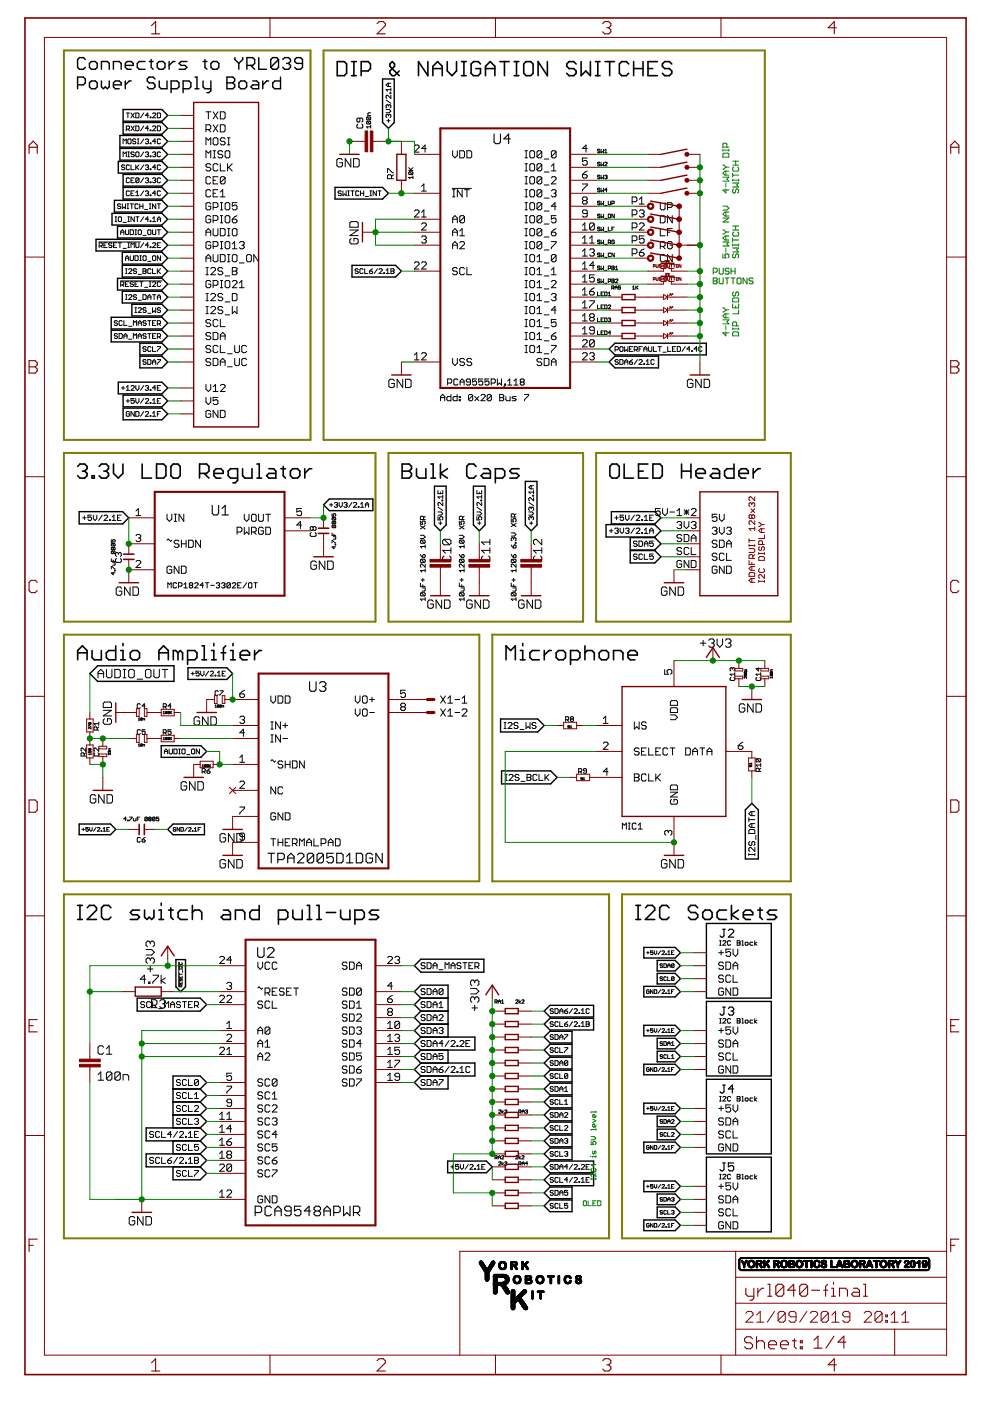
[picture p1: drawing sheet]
<svg xmlns="http://www.w3.org/2000/svg" width="210mm" height="297mm" viewBox="0 0 210 297" stroke-linecap="round" stroke-linejoin="round" font-family="sans-serif">
<path d="M13.5 10.7h52.3v82.6h-52.3zM68.6 10.7h93.6v82.6h-93.6zM13.5 96h66.1v35.8h-66.1zM82.4 96h41.2v35.8h-41.2zM126.4 96h41.3v35.8h-41.3zM13.5 134.6h88.1v52.3h-88.1zM104.4 134.6h63.3v52.3h-63.3zM13.5 189.6h115.6v73h-115.6zM131.9 189.6h35.8v73h-35.8z" fill="none" stroke="#808000" stroke-width=".42"/>
<g fill="none" stroke="#000" stroke-width=".34">
<path d="M71.5 13.1h1.5l.5 .5v1.9l-.5 .5h-1.5zM74.5 16h1M74.5 13.1h1M75 13.1v2.9M76.6 15h1.5l.4-.5v-.9l-.4-.5h-1.5v2.9M84.6 15l-.9 1h-.5l-.5-.5v-.5l1-.9v-.5l-.5-.5-.5 .5v.5l1.9 1.9M90.7 13.1v2.9l-2-2.9v2.9M91.8 16v-1.9l1-1 1 1v1.9M91.8 14.5h2M94.8 13.1v1.9l1 1 1-1v-1.9M97.9 16h.9M97.9 13.1h.9"/>
<path d="M98.4 13.1v2.9M101.9 13.6l-.5-.5h-1l-.5 .5v1.9l.5 .5h1l.5-.5v-1h-1M102.9 14.5h2M102.9 16v-1.9l1-1 1 1v1.9M106 13.1h1.9M107 13.1v2.9M109 16h1M109 13.1h1M109.5 13.1v2.9M111.5 13.1h1l.5 .5v1.9l-.5 .5h-1l-.5-.5v-1.9zM116.1 13.1v2.9l-2-2.9v2.9M122.2 13.6l-.6-.5h-1l-.4 .5v.5l.4 .4h1l.6 .5v.5l-.6 .5h-1l-.4-.5"/>
<path d="M123.2 13.1v2.9l1-1 1 1v-2.9M126.2 16h1M126.2 13.1h1M126.7 13.1v2.9M128.3 13.1h2M129.3 13.1v2.9M133.3 13.6l-.5-.5h-1l-.5 .5v1.9l.5 .5h1l.5-.5M134.3 14.5h2M134.3 13.1v2.9M136.3 13.1v2.9M137.4 14.5h1M139.4 13.1h-2v2.9h2"/>
<path d="M142.4 13.6l-.5-.5h-1l-.5 .5v.5l.5 .4h1l.5 .5v.5l-.5 .5h-1l-.5-.5M16.5 98.9l.5-.5h.9l.6 .5v.5l-.6 .5M17.5 99.9h.4M17.9 99.9l.6 .5v.5l-.6 .5h-.9l-.5-.5M21 98.9l.5-.5h1l.5 .5v.5l-.5 .5M22 99.9h.5M22.5 99.9l.5 .5v.5l-.5 .5h-1l-.5-.5M24.1 98.4v2l1 1 1-1v-2M30.1 98.4v3h2M33.2 98.4h1.5l.5 .5v2l-.5 .5h-1.5zM36.7 98.4h1l.5 .5v2l-.5 .5h-1l-.5-.5v-2zM51.4 99.4v1.5l.5 .5h1.5v-2"/>
<path d="M54.5 98.4h.5v3M57 99.4h1l.5 .5v1.5h-1.5l-.5-.5 .5-.5h1.5M59.5 99.4h1M60 98.9v2l.5 .5M62.1 99.4h1l.5 .5v1l-.5 .5h-1l-.5-.5v-1zM64.6 99.4v2M66.1 99.4h-.5l-1 1M85.3 98.4h1.5l.4 .5v.5l-.4 .5 .4 .5v.5l-.4 .5h-1.5zM85.3 99.9h1.5M88.3 99.4v1.5l.5 .5h1.5v-2M91.4 98.4h.4v3M93.4 98.4v3"/>
<path d="M94.9 99.4l-1.5 1 1.5 1M100.9 98.9l-.5-.5h-1l-.4 .5v2l.4 .5h1l.5-.5M102.5 99.4h1l.5 .5v1.5h-1.5l-.5-.5 .5-.5h1.5M110.1 99.4h-1.5l-.5 .5 .5 .5h1l.5 .5-.5 .5h-1.5M129.8 98.4h1l.5 .5v2l-.5 .5h-1l-.5-.5v-2zM132.3 98.4v3h2M135.4 99.9h1M137.4 98.4h-2v3h2M138.4 98.4h1.5l.5 .5v2l-.5 .5h-1.5zM144.5 99.9h2M144.5 98.4v3M146.5 98.4v3"/>
<path d="M151.1 99.4h1l.5 .5v1.5h-1.5l-.5-.5 .5-.5h1.5M155.6 98.4v3h-1.5l-.5-.5v-1l.5-.5h1.5M159.7 99.4v2M161.2 99.4h-.5l-1 1M19.5 100.9h.5v.5h-.5zM42.3 100.4h1.5l.5-.5v-1l-.5-.5h-1.5v3M43.3 100.4l1 1M45.4 100.4h1.9v-.5l-.5-.5h-1l-.4 .5v1l.4 .5h1M50.4 101.4h-1.5l-.5-.5v-1l.5-.5h1.5v2.5l-.5 .5h-.5M54.5 101.4h1M91.4 101.4h1M105 101.4h1.5l.5-.5v-1l-.5-.5h-1.5v3"/>
<path d="M147.6 100.4h1.9v-.5l-.5-.5h-1l-.4 .5v1l.4 .5h1M156.7 100.4h2v-.5l-.5-.5h-1l-.5 .5v1l.5 .5h1M16.5 139.9v-2l1-1 1 1v2M16.5 138.4h2M19.5 137.9v1.5l.5 .5h1.5v-2M24.5 136.9v3h-1.4l-.6-.5v-1l.6-.5h1.4M25.6 137.9h.5v2M25.6 139.9h1M26.1 136.4v.5M27.6 138.4l.5-.5h1l.5 .5v1l-.5 .5h-1l-.5-.5zM33.7 138.4h2M33.7 139.9v-2l1-1 1 1v2"/>
<path d="M37.7 138.4l-.5-.5h-.5v2M37.7 138.4v1.5M37.7 138.4l.5-.5 .5 .5v1.5M39.8 139.9h1.5l.5-.5v-1l-.5-.5h-1.5v3M42.8 139.9h1M42.8 136.9h.5v3M44.9 139.9h.9M44.9 137.9h.4v2M45.3 136.4v.5M46.9 138.4h1M47.9 136.9l-.5 .5v2.5M48.9 139.9h1"/>
<path d="M48.9 137.9h.5v2M49.4 136.4v.5M50.9 138.9h2v-.5l-.5-.5h-1l-.5 .5v1l.5 .5h1M54 137.9v2M55.5 137.9h-.5l-1 1M107.3 139.9v-3l1 1 1-1v3M110.3 139.9h1M110.3 137.9h.5v2M110.8 136.4v.5M114.3 137.9h-1.4l-.5 .5v1l.5 .5h1.4M115.4 137.9v2M116.9 137.9h-.5l-1 1"/>
<path d="M117.9 138.4l.5-.5h1l.5 .5v1l-.5 .5h-1l-.5-.5zM121 139.9h1.4l.6-.5v-1l-.6-.5h-1.4v3M124 138.4l.5-.5h1l.5 .5v1.5M124 136.9v3M127 138.4l.6-.5h.9l.5 .5v1l-.5 .5h-.9l-.6-.5zM130.1 139.9v-2h1.5l.5 .5v1.5M133.1 138.9h2v-.5l-.5-.5h-1l-.5 .5v1l.5 .5h1M16.5 194.9h1M16.5 192h1M17 192v2.9M18.5 192.5l.5-.5h1l.5 .5v.5l-2 1.9h2M23.5 192.5l-.5-.5h-1l-.5 .5v2l.5 .4h1l.5-.4"/>
<path d="M29.6 193h-1.5l-.5 .5 .5 .5h1l.5 .5-.5 .4h-1.5M30.6 193v1.5l.6 .4 .4-.4 .6 .4 .4-.4v-1.5M33.7 194.9h1M33.7 193h.5v1.9M34.2 191.5v.5M35.7 193h1M36.2 192.5v2l.5 .4M39.7 193h-1.5l-.4 .5v1l.4 .4h1.5M40.8 193.5l.5-.5h1l.5 .5v1.4M40.8 192v2.9M47.4 193h1l.5 .5v1.4h-1.5l-.5-.4 .5-.5h1.5M49.9 194.9v-1.9h1.5l.5 .5v1.4"/>
<path d="M54.9 192v2.9h-1.5l-.4-.4v-1l.4-.5h1.5M59 194.9h1.5l.5-.4v-1l-.5-.5h-1.5v2.9M62.1 193v1.5l.5 .4h1.5v-1.9M65.1 194.9h1M65.1 192h.5v2.9M67.1 194.9h1M67.1 192h.5v2.9M69.2 193.5h2M72.2 193v1.5l.5 .4h1.5v-1.9M75.2 194.9h1.6l.4-.4v-1l-.4-.5h-1.6v2.9M80.3 193h-1.5l-.5 .5 .5 .5h1l.5 .5-.5 .4h-1.5M134.8 194.9h1"/>
<path d="M134.8 192h1M135.3 192v2.9M136.8 192.5l.5-.5h1l.5 .5v.5l-2 1.9h2M141.9 192.5l-.5-.5h-1l-.5 .5v2l.5 .4h1l.5-.4M147.9 192.5l-.5-.5h-.9l-.5 .5v.5l.5 .5h.9l.5 .5v.5l-.5 .4h-.9l-.5-.4M149 193.5l.5-.5h1l.5 .5v1l-.5 .4h-1l-.5-.4zM154 193h-1.5l-.5 .5v1l.5 .4h1.5M155.1 192v2.9M156.6 193l-1.5 1 1.5 .9M157.6 194h2v-.5l-.5-.5h-1l-.5 .5v1l.5 .4h1M160.7 193h.9M161.1 192.5v2l.5 .4"/>
<path d="M164.7 193h-1.5l-.5 .5 .5 .5h1l.5 .5-.5 .4h-1.5"/>
</g>
<g fill="none" stroke="#000" stroke-width=".21">
<path d="M82.4 17.7v.6M82.7 19.7h.2v.2h-.2zM82.9 17.7h-.7l-.3 .3 .3 .3h.7M82.9 18.7v.6M82.9 19h-1l.3 .3M26.1 30.5v-1l.3 .3 .4-.3v1M26.1 33.2v-1l.3 .4 .4-.4v1M26.4 35.1l-.1-.1h-.4l-.1 .3 .1 .2h.4l.1 .3-.1 .2h-.4l-.1-.2M26.8 27.4h.5l.2-.2v-.3l-.2-.2h-.5v1M26.8 24h.7M27.1 29.6l.2-.1h.3l.2 .1v.7l-.2 .2-.5-.2zM27.1 33.2h.4"/>
<path d="M27.1 32.2h.4M27.1 27.4l.4 .3M27.1 24v1M27.3 32.2v1M27.5 37.9l-.2-.2h-.4l-.1 .2v.7l.1 .1h.4l.2-.1M27.5 35.1l-.2-.1h-.4l-.1 .1v.7l.1 .2h.4l.2-.2M27.8 38.2h.3M27.8 35v1h.7M27.8 24l.7 1M27.8 26.7l.7 1M28.5 32.4l-.6-.2-.1 .4 .1 .1h.4l.2 .4-.2 .1h-.4l-.1-.1M28.5 37.7h-.7v1h.7"/>
<path d="M28.5 24l-.7 1M28.5 26.7l-.7 1M28.8 24h.5l.2 .1v.7l-.2 .2h-.5zM28.8 26.7h.5l.2 .2v.7l-.2 .1h-.5zM28.8 29.6l-.2-.1h-.3l-.2 .1 .2 .4h.3l.2 .1-.2 .4h-.3l-.2-.2M28.8 32.4l.2-.2h.3l.2 .2v.7l-.2 .1h-.3l-.2-.1zM28.8 35v1M29 35.5l.5 .5M29.1 29.5h.4M29.1 30.5h.4M29.3 29.5v1M29.5 37.9l-.2-.2h-.3l-.2 .2v.7"/>
<path d="M29.5 37.9v.7l-.2 .1h-.3l-.2-.1M29.5 37.9l-.7 .7M29.5 35l-.7 .6M30.5 37.7l-.7 1M30.5 35l-.7 1M30.5 32.2l-.7 1M30.5 29.5l-.7 1M30.5 24l-.7 1M30.5 26.7l-.7 1M30.8 35.1l.2-.1h.3l.2 .1-.2 .4M30.8 37.9l.2-.2h.3l.2 .2-.2 .3M30.8 32.4l.2-.2h.3l.2 .2-.2 .3"/>
<path d="M30.8 29.6l.2-.1h.3l.2 .1-.2 .4M31.2 30h.1M31.2 32.7h.1M31.2 35.5h.1M31.2 38.2h.1M31.3 35.5l.2 .1-.2 .4h-.3l-.2-.2M31.3 32.7l.2 .2-.2 .3h-.3l-.2-.1M31.3 30l.2 .1-.2 .4h-.3l-.2-.2M31.3 38.2l.2 .2-.2 .3h-.3l-.2-.1M31.5 24.5h-.7l.5-.5v1M31.5 27.2h-.7l.5-.5v1M31.8 24.8h.2v.2h-.2z"/>
<path d="M31.8 27.6h.2v.1h-.2zM31.8 30.3h.2v.2h-.2zM31.8 33.1h.2v.1h-.2zM31.8 35.8h.2v.2h-.2zM31.8 38.6h.2v.1h-.2zM32.3 24.1l.2-.1h.4l.1 .1-.7 .9h.7M32.3 37.9l.2-.2h.4l.1 .2-.1 .3M32.3 26.9l.2-.2h.4l.1 .2-.7 .8h.7M32.3 32.4l.2-.2h.4l.1 .2-.1 .3M32.7 32.7h.2M32.7 38.2h.2M32.9 32.7l.1 .2-.1 .3h-.4l-.2-.1"/>
<path d="M32.9 38.2l.1 .2-.1 .3h-.4l-.2-.1M33 30h-.7l.6-.5v1M33 35.5h-.7l.6-.5v1M33.4 24h.5l.1 .1v.7l-.1 .2h-.5zM33.4 26.7h.5l.1 .2v.7l-.1 .1h-.5zM34 35.1l-.1-.1h-.4l-.1 .1v.7l.1 .2h.4l.1-.2M34 37.9l-.1-.2h-.4l-.1 .2v.7l.1 .1h.4l.1-.1M34 29.6l-.1-.1h-.4l-.1 .1v.7l.1 .2h.4l.1-.2M34 32.4l-.1-.2h-.4l-.1 .2v.7l.1 .1h.4l.1-.1M43.7 30.7v-1.5l.5 .5 .5-.5v1.5M43.7 27.5h.7l.3-.3v-.5l-.3-.2h-.7v1.5M43.7 33.5v-1.5l.5 .5 .5-.5v1.5"/>
<path d="M43.7 23.7h1M44.2 23.7v1.5M44.2 27.5l.5 .5M44.7 35l-.3-.3h-.5l-.2 .3v.2l.2 .3h.5l.3 .2v.3l-.3 .2h-.5l-.2-.2M44.7 37.7l-.3-.2h-.5l-.2 .2v1l.2 .3h.5l.3-.3M45.2 23.7l1 1.5M45.2 26.5l1 1.5M45.2 33.5h.5M45.2 32h.5M45.2 38.2h.5M45.4 29.2h.6l.2 .3v1l-.2 .2h-.6l-.2-.2v-1zM45.4 32v1.5"/>
<path d="M46.2 23.7l-1 1.5M46.2 26.5l-1 1.5M46.2 35l-.2-.3h-.6l-.2 .3v1l.2 .2h.6l.2-.2M46.2 37.5h-1v1.5h1M46.7 23.7h.8l.2 .3v1l-.2 .2h-.8zM46.7 26.5h.8l.2 .2v1l-.2 .3h-.8zM46.7 34.7v1.5h1M47.2 32.2l-.2-.2h-.5l-.3 .2v.3l.3 .2h.5l.2 .3v.2l-.2 .3h-.5l-.3-.3M47.7 29.5l-.2-.3h-.5l-.3 .3v.2l.3 .3h.5l.2 .2v.3l-.2 .2h-.5l-.3-.2M47.7 37.7v1l-.2 .3h-.5l-.3-.3M47.7 37.7l-.2-.2h-.5l-.3 .2v1M47.7 37.7l-1 1"/>
<path d="M48 32h.5l.2 .2v1l-.2 .3h-.5l-.3-.3v-1zM48.2 29.2h.5M48.2 30.7h.5M48.2 34.7v1.5M48.5 29.2v1.5M48.5 35.5l.7 .7M49.2 34.7l-1 1M72.6 33.9l-.3-.3h-.6l-.3 .3v1.2l.3 .3h.6l.3-.3v-.6h-.6M74.4 33.6v1.8l-1.2-1.8v1.8M75 33.6h.9l.3 .3v1.2l-.3 .3h-.9zM75.9 26.3l-.2 .2v.4l.2 .3h.8l.2-.3v-.4l-.2-.2M76.3 25v.7l-.2 .2-.4-.2v-.4l.2-.3h.8l.2 .3v.4l-.2 .2"/>
<path d="M77.9 24.8h.5l.2 .2-.2 .4M77.9 25.7h.5l.2 .1-.2 .5M77.9 25.7l-.2 .1 .2 .5h.5M77.9 24.8l-.2 .2 .2 .4h.5M77.9 25.7l.5 .6M77.9 24.8l.5 .6M78.6 26.9h-.9l.3 .3M78.6 26.6v.6M78.6 23.9h-.5l-.1 .2v.4h.6M81.9 23.2h.6l.4 .4-.4 .3h-.6M81.9 21.2l1 .7M82 25.6h.7"/>
<path d="M82.1 36.6v-.8h.3l.8 .8h.2M82.4 22.4l.1-.2 .4 .2-.2 .5M82.4 22.4l-.2-.2-.3 .2 .1 .5M82.4 24.4l-.2-.2-.3 .2v.3l.1 .2M82.4 22.4v.1M82.4 24.4v.2M82.4 25.3v.6M82.4 24.4l.1-.2 .4 .2v.3l-.2 .2M82.9 20.2v.7l-.7-.7-.3 .2v.3l.1 .2M83 37.9v-.6l-.2-.3h-.4l-.3 .3v.6h1.3M83.4 37l-.4 .5M86.7 36.1h.8"/>
<path d="M86.7 35.5l.5 .6M86.8 36.4h.6l.1 .2-.1 .4M86.8 36.4l-.1 .2 .1 .4h.6M86.8 36.4l.6 .6M87.5 37.6h-.8l.3 .3M87.5 37.3v.6M87.5 35.5l-.4 .5M87.9 31l.2-.2h.5l.3 .2v.3l-1 1h1M89.4 39.5l.5-.5v1.5M90.4 31.5h-1l.7-.7v1.5M95.9 39.9h4M96 32v1l.5 .5 .5-.5v-1"/>
<path d="M97.5 32h.7l.3 .2v1l-.3 .3h-.7zM99 32h.8l.2 .2v1l-.2 .3h-.8zM111.3 33.5h.5M111.3 32h.5M111.3 34.7h.5M111.3 36.2h.5M111.3 37.5h.5M111.3 39h.5M111.6 32v1.5M111.6 34.7v1.5M111.6 37.5v1.5M112.3 32.2l.3-.2h.5l.2 .2v1l-.2 .3h-.5l-.3-.3z"/>
<path d="M112.6 34.7h.5l.2 .3v1l-.2 .2h-.5l-.3-.2v-1zM112.6 37.5h.5l.2 .2v1l-.2 .3h-.5l-.3-.3v-1zM114.9 32.2v1l-.3 .3h-.5l-.2-.3M114.9 32.2l-.3-.2h-.5l-.2 .2v1M114.9 35l-.3-.3h-.5l-.2 .3v1M114.9 35v1l-.3 .2h-.5l-.2-.2M114.9 37.7l-.3-.2h-.5l-.2 .2v1M114.9 37.7v1l-.3 .3h-.5l-.2-.3M114.9 32.2l-1 1M114.9 35l-1 1M114.9 37.7l-1 1M115.4 33.7h1"/>
<path d="M115.4 36.5h1M115.4 39.2h1M116.9 36.2h1M116.9 37.7l.3-.2h.5l.2 .2v.3l-1 1h1M116.9 35.2l.5-.5v1.5M117.9 32.2v1l-.2 .3h-.5l-.3-.3M117.9 32.2l-.2-.2h-.5l-.3 .2v1M117.9 32.2l-1 1M123.5 37h.7l.3 .3v.2l-.3 .3h-.5l-.2-.3zM123.5 39h1v.3l-1 1v.2M124.5 33.5h-1v.8l.5-.3h.2l.3 .3v.5l-.3 .2h-.5l-.2-.2M124.5 31.5h-1l.7-.7v1.5"/>
<path d="M124.5 36.3l-1 .7M127.2 37.3l-.4-.2-.1 .3 .4 .1 .1 .3-.1 .1-.4-.1M127.2 31.8l-.4-.2-.1 .3 .4 .1 .1 .3-.1 .1-.4-.1M127.2 34.5l-.1-.1-.4 .1 .1 .3 .4 .1-.1 .3-.4-.2M127.4 34.4v.8l.3-.3 .3 .3v-.8M127.4 37.1v.8l.3-.2 .3 .2v-.8M127.4 31.6v.8l.3-.2 .3 .2v-.8M127.4 39.9v.8l.3-.3 .3 .3v-.8M128.2 37.3l.4-.2 .1 .2-.1 .2M128.2 34.5l.1-.1 .4 .1-.5 .7h.5M128.2 32.4h.5M128.2 31.9l.3-.3v.8"/>
<path d="M128.5 37.5h.1M128.6 37.5l.1 .2-.1 .2-.4-.1M21 51.3h8.8M21 52.2h.5l.2-.2v-.4l-.2-.1h-.5v1M21.4 52.2l.3 .3M22 52h.4M22.7 51.5h-.7v1h.7M23.7 51.6l-.1-.1h-.4l-.1 .1 .1 .4h.4l.1 .2-.1 .3h-.4l-.1-.2M24.1 52h.3M24.4 47h.3M24.4 46h.3M24.6 46v1"/>
<path d="M24.7 51.5h-.6v1h.6M25.1 46.1l.2-.1h.3l.2 .1v.7l-.2 .2h-.3l-.2-.2zM25.1 51.5h.7M25.4 51.5v1M25.5 59.6h8.8M25.6 43.4l-.2-.2h-.3l-.2 .2 .2 .3h.3l.2 .2-.2 .3h-.3l-.2-.1M25.6 49.7v-.6l.3-.4 .4 .4v.6M25.6 49.2h.7M25.9 43.2v1l.4-.3 .3 .3v-1M26.1 47.2h.7M26.1 52.7h.7M26.6 48.7v.9l.2 .1h.3l.2-.1v-.9"/>
<path d="M26.6 55.2v-.6l.3-.4 .4 .4v.6M26.6 54.7h.7M26.6 58h.3M26.6 57h.3M26.8 57v1M26.9 43.2h.4M26.9 44.2h.4M27.1 47h.4M27.1 46h.4M27.1 51.5h.4M27.1 52.5h.4M27.1 43.2v1"/>
<path d="M27.3 57.1l.1-.1h.4l.2 .1v.2l-.7 .7h.7M27.3 46v1M27.3 51.5v1M27.3 59.7h-.7v1h.7M27.5 40.6l-.2-.1h-.4l-.1 .1v.7l.1 .2h.4l.2-.2M27.6 48.7h.5l.2 .2v.7l-.2 .1h-.5zM27.6 54.2v.9l.2 .1h.3l.2-.1v-.9M27.6 43.2h.7M27.8 52.5v-1l.3 .3 .4-.3v1M27.8 41h.3M27.9 43.2v1M28.3 59.9l-.2-.2h-.3l-.2 .4 .2 .1h.3l.2 .4-.2 .1h-.3l-.2-.1"/>
<path d="M28.5 40.5h-.7v1h.7M28.5 46v1l-.7-1v1M28.6 54.2h.5l.2 .2v.7l-.2 .1h-.5zM28.6 49.7h.4M28.6 48.7h.4M28.8 48.7v1M28.8 51.5v.8l.2 .2h.3l.2-.2v-.8M28.8 40.8l.3-.3v1M28.8 46h.7M28.8 41.5h.7M29 57.1l-.2-.1h-.4l-.1 .3 .1 .2h.4l.2 .3-.2 .2h-.4l-.1-.2M29.1 46v1"/>
<path d="M29.3 58.2h.7M29.3 43.4l-.2-.2h-.3l-.2 .2v.7l.2 .1h.3l.2-.1M29.3 59.7h-.7v1h.7M29.5 48.7h.3l.2 .2v.7l-.2 .1h-.3l-.2-.1v-.7zM29.6 43.7h.7M29.6 55.2h.4M29.6 54.2h.4M29.6 43.2v1M29.6 59.7h.7M29.8 54.2v1M30 59.7v1M30.3 43.2v1"/>
<path d="M30.3 57h.5l.2 .1-.2 .4 .2 .3-.2 .2h-.5zM30.3 49.9h.7M30.3 57.5h.5M30.5 54.2h.3l.2 .2v.7l-.2 .1h-.3l-.2-.1v-.7zM30.5 46l-.7 1M30.5 40.5l-.7 1M30.5 51.5l-.7 1M30.6 44.4h.7M30.8 40.6l.2-.1h.3l.2 .1-.2 .4M31.2 41h.1M31.3 41l.2 .1-.2 .4h-.3l-.2-.2M31.3 48.9l.2-.2h.3l.2 .2v.7l-.2 .1h-.3l-.2-.1z"/>
<path d="M31.3 55.4h.7M31.5 46.5h-.7l.5-.5v1M31.5 52h-.7l.5-.5v1M31.7 43.2h.3M31.7 44.2h.3M31.7 59.7h.3M31.8 41.3h.2v.2h-.2zM31.8 43.2v1M31.8 46.8h.2v.2h-.2zM31.8 52.3h.2v.2h-.2zM31.8 59.7v1M32 57.1l-.2-.1h-.3l-.2 .1v.7l.2 .2h.3l.2-.2"/>
<path d="M32.3 48.7v.9l.2 .1h.4l.1-.1v-.9M32.3 57v1h.7M32.3 46.3l.4-.3v1M32.3 51.6l.2-.1h.4l.1 .1-.7 .9h.7M32.3 59.9l.2-.2h.4l.1 .2-.7 .8h.7M32.3 47h.7M32.5 54.2h.4l.1 .2v.7l-.1 .1h-.4l-.2-.1v-.7zM33 43.2v1l-.7-1v1M33 41h-.7l.6-.5v1M33.4 46.5h.6M33.4 52h.3M33.4 47v-.7l.3-.3 .3 .3v.7"/>
<path d="M33.4 57v1M33.4 48.7h.6M33.4 43.2h.6M33.5 57.5l.5 .5M33.7 43.2v1M33.7 48.7v1M34 40.6l-.1-.1h-.4l-.1 .1v.7l.1 .2h.4l.1-.2M34 51.5h-.6v1h.6M34 54.2v1l-.6-1v1M34 59.9l-.1-.2h-.4l-.1 .2v.7l.1 .1h.4l.1-.1M34 57l-.6 .7M43.7 50v-1l.5-.5 .5 .5v1"/>
<path d="M43.7 55.5v-1l.5-.5 .5 .5v1M43.7 49.2h1M43.7 54.7h1M43.7 58.3h.5M43.7 56.7h.5M43.9 56.7v1.6M44.7 43.2l-.3-.2h-.5l-.2 .2v1l.2 .3h.5l.3-.3v-.5h-.5M44.7 46l-.3-.3h-.5l-.2 .3v1l.2 .2h.5l.3-.2v-.5h-.5M44.7 51.5l-.3-.3h-.5l-.2 .3v1l.2 .2h.5l.3-.2v-.5h-.5M44.7 59.7l-.3-.2h-.5l-.2 .2v1l.2 .3h.5l.3-.3v-.5h-.5M44.7 40.5l-.3-.3h-.5l-.2 .3v1l.2 .2h.5l.3-.2M44.7 57l.2-.3h.5l.3 .3v.2l-1 1.1h1"/>
<path d="M45.2 44h.8l.2-.3v-.5l-.2-.2h-.8v1.5M45.2 46.7h.8l.2-.2v-.5l-.2-.3h-.8v1.5M45.2 48.5v1.2l.2 .3h.6l.2-.3v-1.2M45.2 52.2h.8l.2-.2v-.5l-.2-.3h-.8v1.5M45.2 54v1.2l.2 .3h.6l.2-.3v-1.2M45.2 41h.5M46.2 40.2h-1v1.5h1M46.7 48.5h.8l.2 .2v1l-.2 .3h-.8zM46.7 54h.8l.2 .2v1l-.2 .3h-.8zM46.7 40.7l.5-.5v1.5M46.7 41.7h1M46.7 43h.5"/>
<path d="M46.7 44.5h.5M46.7 45.7h.5M46.7 47.2h.5M46.7 51.2h.5M46.7 52.7h.5M46.7 59.5h.5M47 43v1.5M47 45.7v1.5M47 51.2v1.5M47 59.5v1.5M47.2 57l-.2-.3h-.5l-.3 .3v.2l.3 .3h.5l.2 .2v.3l-.2 .3h-.5l-.3-.3M47.7 58.5h1"/>
<path d="M48 43h.5l.2 .2v1l-.2 .3h-.5l-.3-.3v-1zM48 45.7h.5l.2 .3v1l-.2 .2h-.5l-.3-.2v-1zM48 51.2h.5l.2 .3v1l-.2 .2h-.5l-.3-.2v-1zM48 59.5h.5l.2 .2v1l-.2 .3h-.5l-.3-.3v-1zM48.2 50h.5M48.2 48.5h.5M48.2 55.5h.5M48.2 54h.5M48.5 48.5v1.5M48.5 54v1.5M49.3 59.7l.2-.2h.5l.2 .2v.3l-.9 1h.9M49.3 56.7h.7l.2 .3v.2l-.2 .3 .2 .2v.3l-.2 .3h-.7z"/>
<path d="M49.3 46.5h.7l.2 .2v.3l-.2 .2h-.5l-.2-.2zM49.3 52.7h.9M49.3 51.7l.4-.5v1.5M49.3 57.5h.7M49.5 48.5h.5l.2 .2v1l-.2 .3h-.5l-.2-.3v-1zM49.5 54h.5l.2 .2v1l-.2 .3h-.5l-.2-.3v-1zM50.2 43h-.9v.7l.4-.2h.3l.2 .2v.5l-.2 .3h-.5l-.2-.3M50.2 45.7l-.5 .3-.4 .5M50.8 51.5l.2-.3h.5l.3 .3v.2l-.3 .3M50.8 55.8h1M50.8 60l.5-.5v1.5M51.3 52h.2"/>
<path d="M51.5 52l.3 .2v.3l-.3 .2h-.5l-.2-.2M52.3 54.2l.2-.2h.5l.3 .2v1l-.3 .3h-.5l-.2-.3zM54.8 54v1.5l-1-1.5v1.5M72.4 40.6l-.2-.1h-.3l-.2 .3 .2 .2h.3l.2 .3-.2 .2h-.3l-.2-.2M72.7 40.5v1l.3-.4 .4 .4v-1M73.7 40.5h.4M73.7 41.5h.4M73.9 40.5v1M74.2 48.8h1.7l-1.7 1.2h1.7M74.4 40.5h.7M74.5 50.5l-.3 .3v.6l.3 .3h1.1l.3-.3v-.6l-.3-.3h-.5v.6M74.5 47h1.1l.3 .3v.9h-1.7v-.9z"/>
<path d="M74.7 40.5v1M76 57.1l-.2-.1h-.3l-.2 .3 .2 .2h.3l.2 .3-.2 .2h-.3l-.2-.2M76.1 40.6l-.2-.1h-.3l-.2 .1v.7l.2 .2h.3l.2-.2M76.4 41h.7M76.4 40.5v1M77 57.1l-.2-.1h-.3l-.2 .1v.7l.2 .2h.3l.2-.2M77.1 40.5v1M77.3 57v1h.7M77.4 41.7h.7M78.3 57.5h.5l.2 .3-.2 .2h-.3l-.2-.2zM78.4 40.5h.4M78.4 41.5h.4"/>
<path d="M78.6 40.5v1M79 57l-.7 .5M79.8 40.5v1l-.7-1v1M80 57l-.6 1M80.1 40.5h.7M80.3 57.1l.2-.1h.4l.1 .1v.2l-.7 .7h.7M80.5 40.5v1M81.4 57.8h.1v.2h-.1zM81.9 57.3l.3-.3v1M81.9 58h.6M82.9 57h.5l.2 .1-.2 .4 .2 .3-.2 .2h-.5zM82.9 57.5h.5"/>
<path d="M87.9 55.8l.2-.3h.5l.3 .3v.2l-1 1h1M87.9 44.8l.2-.3h.5l.3 .3v.2l-1 1h1M89.4 47.5l.2-.2h.5l.3 .2v.3l-1 1h1M89.4 55.8l.2-.3h.5l.3 .3v.2l-1 1h1M89.4 46h1M89.4 50.3l.2-.3h.5l.3 .3v.2l-.3 .3M89.4 45l.5-.5v1.5M89.4 40.5h1M89.9 50.8h.2M90.1 50.8l.3 .2v.3l-.3 .2h-.5l-.2-.2M96 47.2v-1l.5-.5 .5 .5v1M96 50v-1l.5-.5 .5 .5v1"/>
<path d="M96 52.7v-1l.5-.5 .5 .5v1M96 40.2h.5M96 41.7h.5M96 46.5h1M96 49.2h1M96 52h1M96.2 40.2v1.5M97 57l-.3-.3h-.5l-.2 .3v.2l.2 .3h.5l.3 .2v.3l-.3 .3h-.5l-.2-.3M97.5 50h1M97.5 51.5l.2-.3h.5l.3 .3v.2l-1 1h1M97.5 49l.5-.5v1.5M98 40.2v1.5l-1-1.5v1.5"/>
<path d="M98.5 40.2h1M98.5 46l-.3-.3h-.5l-.2 .3v1M98.5 46v1l-.3 .2h-.5l-.2-.2M98.5 57l-.3-.3h-.5l-.2 .3v1l.2 .3h.5l.3-.3M98.5 46l-1 1M99 56.7v1.6h1M99 40.2v1.5M111.3 40.2h.5M111.3 41.7h.5M111.3 43h.5M111.3 44.5h.5M111.3 45.7h.5"/>
<path d="M111.3 47.2h.5M111.3 50h.5M111.3 48.5h.5M111.3 51.2h.5M111.3 52.7h.5M111.3 55.5h.5M111.3 54h.5M111.3 58.3h.5M111.3 56.7h.5M111.3 59.5h.5M111.6 40.2v1.5M111.6 43v1.5"/>
<path d="M111.6 45.7v1.5M111.6 48.5v1.5M111.6 51.2v1.5M111.6 54v1.5M111.6 56.7v1.6M111.6 59.5v1.5M112.3 51.5l.3-.3h.5l.2 .3v1l-.2 .2h-.5l-.3-.2zM112.3 48.7l.3-.2h.5l.2 .2v1l-.2 .3h-.5l-.3-.3zM112.3 54.2l.3-.2h.5l.2 .2v1l-.2 .3h-.5l-.3-.3zM112.3 57l.3-.3h.5l.2 .3v1l-.2 .3h-.5l-.3-.3zM112.6 40.2h.5l.2 .3v1l-.2 .2h-.5l-.3-.2v-1zM112.6 43h.5l.2 .2v1l-.2 .3h-.5l-.3-.3v-1z"/>
<path d="M112.6 45.7h.5l.2 .3v1l-.2 .2h-.5l-.3-.2v-1zM112.6 59.5h.5l.2 .2v1l-.2 .3h-.5l-.3-.3v-1zM113.9 55.5h1M113.9 58.3h1M113.9 54.5l.5-.5v1.5M113.9 57.2l.5-.5v1.6M113.9 60l.5-.5v1.5M114.9 46l-.3-.3h-.5l-.2 .3v1M114.9 48.7l-.3-.2h-.5l-.2 .2v1M114.9 43.2v1l-.3 .3h-.5l-.2-.3M114.9 40.5l-.3-.3h-.5l-.2 .3v1M114.9 40.5v1l-.3 .2h-.5l-.2-.2"/>
<path d="M114.9 43.2l-.3-.2h-.5l-.2 .2v1M114.9 46v1l-.3 .2h-.5l-.2-.2M114.9 48.7v1l-.3 .3h-.5l-.2-.3M114.9 51.5l-.3-.3h-.5l-.2 .3v1M114.9 51.5v1l-.3 .2h-.5l-.2-.2M114.9 40.5l-1 1M114.9 43.2l-1 1M114.9 46l-1 1M114.9 48.7l-1 1M114.9 51.5l-1 1M115.4 55.8h1M115.4 58.5h1"/>
<path d="M115.4 42h1M115.4 44.7h1M115.4 47.5h1M115.4 50.2h1M115.4 53h1M116.9 40.5l.3-.3h.5l.2 .3-.2 .5M116.9 49.2h.8l.2 .5-.2 .3h-.5l-.3-.3zM116.9 51.2h1v.3l-1 1v.2M116.9 58.3h1M116.9 59.7l.3-.2h.5l.2 .2v.3l-1 1h1M116.9 57.2l.5-.5v1.6M117.4 41h.3"/>
<path d="M117.7 41l.2 .2-.2 .5h-.5l-.3-.2M117.9 43.7h-1l.8-.7v1.5M117.9 45.7h-1v.8l.8-.3 .2 .3v.5l-.2 .2h-.5l-.3-.2M117.9 54.2v1l-.2 .3h-.5l-.3-.3M117.9 54.2l-.2-.2h-.5l-.3 .2v1M117.9 48.5l-1 .7M117.9 54.2l-1 1M123.5 53.3l.5-.5v1.5M123.5 48.8h1M123.5 54.3h1M123.5 51.5h1M123.5 57h1"/>
<path d="M123.5 47.8l.5-.5v1.5M123.5 50.5l.5-.5v1.5M123.5 56l.5-.5v1.5M123.5 58.8l.5-.5v1.5M123.5 59.8h1M123.7 42.5l-.2-.2v-.3l.2-.2h.5l.3 .2v.3l-.3 .2M123.7 42.5l-.2 .3v.2l.2 .3h.5l.3-.3v-.2l-.3-.3M123.7 42.5h.5M124.5 45.3h-.8l-.2-.3v-.2l.2-.3h.5l.3 .3v1l-.3 .2h-.5l-.2-.2M125 53l.3-.2h.5l.2 .2v.3l-.2 .2M125 51.5h1M125 50.5l.5-.5v1.5"/>
<path d="M125.5 53.5h.3M125.8 53.5l.2 .3v.2l-.2 .3h-.5l-.3-.3M126 47.5v1l-.2 .3h-.5l-.3-.3M126 58.3h-1v.7l.5-.2h.3l.2 .2v.5l-.2 .3h-.5l-.3-.3M126 47.5l-.2-.2h-.5l-.3 .2v1M126 47.5l-1 1M126 56.3h-1l.8-.8v1.5M127.2 56.5l-.4-.1-.1 .3 .4 .1 .1 .3-.1 .1-.4-.1M127.2 45.5l-.4-.1-.1 .3 .4 .1 .1 .3-.1 .1-.4-.1M127.2 53.8l-.4-.1-.1 .2 .4 .1 .1 .3-.1 .1-.4-.1M127.2 48.3l-.4-.1-.1 .2 .4 .1 .1 .3-.1 .1-.4-.1M127.2 51l-.4-.1-.1 .3 .4 .1 .1 .3-.1 .1-.4-.1"/>
<path d="M127.2 59.3l-.4-.1-.1 .2 .4 .2 .1 .2-.1 .1-.4-.1M127.2 42.8l-.1-.1-.4 .1 .1 .2 .4 .2-.1 .2-.4-.1M127.2 40l-.1-.1-.4 .1 .1 .3 .4 .1-.1 .3-.4-.2M127.4 42.7v.7l.3-.2 .3 .2v-.7M127.4 45.4v.8l.3-.3 .3 .3v-.8M127.4 48.2v.7l.3-.2 .3 .2v-.7M127.4 50.9v.8l.3-.3 .3 .3v-.8M127.4 53.7v.7l.3-.2 .3 .2v-.7M127.4 56.4v.8l.3-.3 .3 .3v-.8M127.4 59.2v.7l.3-.2 .3 .2v-.7M128.2 57.3h.5M128.2 43.6h.5"/>
<path d="M128.2 46.3h.5M128.2 49.1h.5M128.2 51.8h.5M128.2 54.6h.5M128.7 40.3h-.5l.4-.4v.8M129 56.9l.5-.1-.2-.4h-.3v.8M129 51.4h.3l.2-.1-.2-.4h-.3v.8M129 59.7l.5-.1-.2-.4h-.3v.7M129 45.4l.5 .1-.2 .7h-.3zM129 42.7l.1 .7 .4-.1v-.6M129 48.2v.7h.5M129.2 51.4l.3 .3"/>
<path d="M129.5 53.8l-.2-.1-.3 .1v.5l.1 .1 .4-.1M129.7 43.2l.5-.2-.1-.3h-.4v.7M129.7 59.2l.5 .1-.1 .6h-.4zM129.7 56.4l.5 .1-.1 .7h-.4zM129.7 56.8h.4M129.7 59.6h.4M129.7 48.5h.3M130.2 45.4v.8l-.5-.8v.8M130.2 48.2h-.5v.7M130.2 51l-.1-.1-.4 .1 .2 .7 .3-.1v-.3h-.2M130.2 53.7v.7l-.5-.7v.7M130.5 56.7l.2-.3v.8"/>
<path d="M130.5 59.3l.1-.1 .4 .1-.5 .6h.5M130.5 57.2h.5M134 51h.8l.2-.2v-.5l-.2-.3h-.8v1.5M134 42.8h.8l.2-.3v-.5l-.2-.2h-.8v1.5M134 45.5h.8l.2-.2v-.5l-.2-.3h-.8v1.5M134 48.3h.8l.2-.3v-.5l-.2-.2h-.8v1.5M134 53.8h.8l.2-.3v-.5l-.2-.2h-.8v1.5M135.6 47.5l.2-.2h.5l.3 .2v.3l-1 1h1M135.6 53.5h.7l.3 .3v.2l-.3 .3h-.5l-.2-.3zM135.6 44.8l.2-.3h.5l.3 .3v.2l-.3 .3M135.6 42.3l.5-.5v1.5M135.6 43.3h1"/>
<path d="M136.1 45.3h.2M136.3 45.3l.3 .2v.3l-.3 .2h-.5l-.2-.2M136.6 50h-1v.8l.5-.3h.2l.3 .3v.5l-.3 .2h-.5l-.2-.2M136.6 52.8l-1 .7M140 43v1.2l.3 .3h.5l.2-.3v-1.2M140 45.7h.8l.2 .3v1l-.2 .2h-.8zM140 48.5v1.5h1M140 52.2h.8l.2-.2v-.5l-.2-.3h-.8v1.5M140.5 52.2l.5 .5M141 54.2l-.2-.2h-.5l-.3 .2v1l.3 .3h.5l.2-.3M141.5 44h.8l.2-.3v-.5l-.2-.2h-.8v1.5M141.5 49.2h.5"/>
<path d="M142.5 48.5h-1v1.5M142.5 51.5l-.2-.3h-.5l-.3 .3v1l.3 .2h.5l.2-.2v-.5h-.5M142.5 45.7v1.5l-1-1.5v1.5M142.5 54v1.5l-1-1.5v1.5M24.9 68.2l-.2-.2h-.3l-.2 .2 .2 .3h.3l.2 .2-.2 .3h-.3l-.2-.2M24.9 70.9l-.2-.2h-.3l-.2 .2 .2 .3h.3l.2 .2-.2 .4h-.3l-.2-.2M25.3 70.7h.5l.1 .2v.7l-.1 .2h-.5zM25.6 60.4h.5l.2-.2v-.3l-.2-.2h-.5v1M25.9 68.2l-.1-.2h-.4l-.1 .2v.6l.1 .2h.4l.1-.2M25.9 60.4l.4 .3M26.3 71.8v-.7l.3-.4 .3 .4v.7M26.3 71.2h.6"/>
<path d="M26.3 68v1h.6M26.6 60.2h.3M26.6 63.5h.3M26.6 62.5h.3M26.8 62.5v1M27.3 62.7l.1-.2h.4l.2 .2v.1l-.7 .7h.7M27.3 71.9h.7M27.3 69.2h.7M28.3 69v-1l.3 .3 .4-.3v1M28.3 71.8v-1.1l.3 .4 .4-.4v1.1M28.6 60.2h.4M28.6 66.3h.4"/>
<path d="M28.6 65.2h.4M28.8 65.2v1.1M29 62.7l-.2-.2h-.4l-.1 .2 .1 .3h.4l.2 .2-.2 .3h-.4l-.1-.2M29.3 68.5h.7M29.3 71.2h.7M29.3 69v-.7l.3-.3 .4 .3v.7M29.3 71.8v-.7l.3-.4 .4 .4v.7M29.3 65.4l.2-.2h.3l.2 .2-.7 .9h.7M29.3 63.7h.7M30.3 62.5h.5l.2 .2v.6l-.2 .2h-.5zM30.6 60.9h.7M31 70.9l-.2-.2h-.3l-.2 .2 .2 .3h.3l.2 .2-.2 .4h-.3l-.2-.2"/>
<path d="M31 68.2l-.2-.2h-.3l-.2 .2 .2 .3h.3l.2 .2-.2 .3h-.3l-.2-.2M31 65.4l-.2-.2h-.3l-.2 .2 .2 .3h.3l.2 .2-.2 .4h-.3l-.2-.2M31 73.7l-.2-.2h-.3l-.2 .2 .2 .3h.3l.2 .2-.2 .3h-.3l-.2-.2M31 76.4l-.2-.2h-.3l-.2 .2 .2 .4h.3l.2 .1-.2 .4h-.3l-.2-.2M31.3 63h.7M31.3 63.5v-.7l.4-.3 .3 .3v.7M31.3 76.2h.5l.2 .2v.7l-.2 .2h-.5zM31.3 70.7h.7M31.3 68h.7M31.3 66.4h.7M31.7 68v1M31.7 70.7v1.1"/>
<path d="M31.7 60.7h.3M32 73.7l-.2-.2h-.3l-.2 .2v.6l.2 .2h.3l.2-.2M32.3 65.2v1.1l.4-.4 .3 .4v-1.1M32.3 73.5v1h.7M32.3 77.3v-.7l.4-.4 .3 .4v.7M32.3 68.5h.4M32.3 71.2h.4M32.3 76.8h.7M32.3 62.5h.7M32.7 62.5v1M33 68h-.7v1h.7M33 70.7h-.7v1.1h.7"/>
<path d="M33.4 73.5h.6l-.6 1M33.4 71.4h.5l.1-.2v-.3l-.1-.2h-.5v1.1M33.4 63h.6M33.4 63.5v-.7l.3-.3 .3 .3v.7M33.4 68.7h.5l.1-.2v-.3l-.1-.2h-.5v1M33.4 76.2h.6l-.6 1.1M33.7 68.7l.3 .3M33.7 71.4l.3 .4M34 65.4l-.1-.2h-.4l-.1 .2 .1 .3h.4l.1 .2-.1 .4h-.4l-.1-.2M43.7 63.8h.5M43.7 62.2h.5M43.7 66.5h.5"/>
<path d="M43.7 65h.5M43.9 62.2v1.6M43.9 65v1.5M44.7 68l-.3-.3h-.5l-.2 .3v.2l.2 .3h.5l.3 .2v.3l-.3 .3h-.5l-.2-.3M44.7 70.7l-.3-.2h-.5l-.2 .2v.3l.2 .2h.5l.3 .3v.3l-.3 .2h-.5l-.2-.2M44.7 73.5l-.3-.3h-.5l-.2 .3v.2l.2 .3h.5l.3 .3v.2l-.3 .3h-.5l-.2-.3M44.7 76.2l-.3-.2h-.5l-.2 .2v.3l.2 .3h.5l.3 .2v.3l-.3 .2h-.5l-.2-.2M44.7 62.5l.2-.3h.5l.3 .3v.2l-1 1.1h1M44.7 65.2l.2-.2h.5l.3 .2v.3l-1 1h1M45.2 76h.8l.2 .2v1.1l-.2 .2h-.8zM45.2 60.5h.8l.2-.3v-.5l-.2-.2h-.8v1.5M45.2 70.5h.8l.2 .2v1.1l-.2 .2h-.8z"/>
<path d="M46.2 68l-.2-.3h-.6l-.2 .3v1l.2 .3h.6l.2-.3M46.2 73.5l-.2-.3h-.6l-.2 .3v1l.2 .3h.6l.2-.3M46.7 77.5v-1l.5-.5 .5 .5v1M46.7 72v-1l.5-.5 .5 .5v1M46.7 67.7v1.6h1M46.7 73.2v1.6h1M46.7 61h.5M46.7 71.2h1M46.7 76.8h1M47.2 65.2l-.2-.2h-.5l-.3 .2v.3l.3 .2h.5l.2 .3v.3l-.2 .2h-.5l-.3-.2M47.2 62.5l-.2-.3h-.5l-.3 .3v.2l.3 .3h.5l.2 .2v.3l-.2 .3h-.5l-.3-.3M47.7 64h1"/>
<path d="M47.7 66.8h1M48.2 75h1M48.2 77.8h1M49.3 62.2h.7l.2 .3v1l-.2 .3h-.7zM49.3 65v1.5l.4-.5 .5 .5v-1.5M49.8 73.2v1.3l.2 .3h.5l.3-.3v-1.3M49.8 76v1.3l.2 .2h.5l.3-.2v-1.3M50.8 61h1M52.3 76.2l-.3-.2h-.5l-.2 .2v1.1l.2 .2h.5l.3-.2M52.3 73.5l-.3-.3h-.5l-.2 .3v1l.2 .3h.5l.3-.3M87.9 75.3l.5-.5v1.5M87.9 76.3h1"/>
<path d="M89.4 75l.2-.2h.5l.3 .2v.3l-1 1h1M96 76v1l.5 .5 .5-.5v-1M98.5 76.2l-.3-.2h-.5l-.2 .2v.3l.2 .3h.5l.3 .2v.3l-.3 .2h-.5l-.2-.2M100 76.2l-.2-.2h-.5l-.3 .2v.3l.3 .3h.5l.2 .2v.3l-.2 .2h-.5l-.3-.2M111.3 61h.5M111.3 63.8h.5M111.3 62.2h.5M111.3 66.5h.5M111.3 65h.5M111.3 67.7h.5M111.3 69.3h.5M111.3 70.5h.5"/>
<path d="M111.3 72h.5M111.3 73.2h.5M111.3 74.8h.5M111.6 62.2v1.6M111.6 65v1.5M111.6 67.7v1.6M111.6 70.5v1.5M111.6 73.2v1.6M112.3 70.7l.3-.2h.5l.2 .2v1.1l-.2 .2h-.5l-.3-.2zM112.3 73.5l.3-.3h.5l.2 .3v1l-.2 .3h-.5l-.3-.3zM112.3 62.5l.3-.3h.5l.2 .3v1l-.2 .3h-.5l-.3-.3zM112.3 65.2l.3-.2h.5l.2 .2v1.1l-.2 .2h-.5l-.3-.2z"/>
<path d="M112.6 67.7h.5l.2 .3v1l-.2 .3h-.5l-.3-.3v-1zM113.9 61h1M113.9 63.8h1M113.9 66.5h1M113.9 69.3h1M113.9 72h1M113.9 74.8h1M113.9 62.7l.5-.5v1.6M113.9 65.5l.5-.5v1.5M113.9 68.2l.5-.5v1.6M113.9 71l.5-.5v1.5M113.9 73.7l.5-.5v1.6"/>
<path d="M114.9 76.2l-.3-.2h-.5l-.2 .2v.3l.2 .3h.5l.3 .2v.3l-.3 .2h-.5l-.2-.2M115.4 64h1M115.4 66.8h1M115.4 75h1M115.4 76h.7l.3 .2v1.1l-.3 .2h-.7zM115.4 61.3h1M115.4 69.5h1M115.4 72.3h1M116.9 77.5v-1l.5-.5 .5 .5v1M116.9 62.5l.3-.3h.5l.2 .3-.2 .5M116.9 71.2h.8l.2 .6-.2 .2h-.5l-.3-.2zM116.9 73.2h1v.3l-1 1v.3"/>
<path d="M116.9 76.8h1M117.4 63h.3M117.7 63l.2 .2-.2 .6h-.5l-.3-.3M117.9 65.7h-1l.8-.7v1.5M117.9 67.7h-1v.8l.8-.3 .2 .3v.5l-.2 .3h-.5l-.3-.3M117.9 70.5l-1 .7M123.5 72.3l.2-.3h.5l.3 .3v.2l-1 1.1h1M123.5 75l.2-.2h.5l.3 .2v.3l-1 1h1M123.5 61.5l.5-.5v1.5M123.5 64.3l.5-.5v1.5M123.5 67l.5-.5v1.6M123.5 69.8l.5-.5v1.5"/>
<path d="M123.5 62.5h1M123.5 65.3h1M123.5 68.1h1M123.5 70.8h1M125 75l.3-.2h.5l.2 .2v.3l-.2 .2M125 63.8h1v.2l-1 1v.3M125 61.8h.8l.2 .2v.3l-.2 .2h-.5l-.3-.2zM125.3 67.3l-.3 .2v.3l.3 .3h.5l.2-.3v-.3l-.2-.2M125.3 67.3l-.3-.3v-.2l.3-.3h.5l.2 .3v.2l-.2 .3M125.3 67.3h.5M125.5 75.5h.3M125.8 75.5l.2 .3v.3l-.2 .2h-.5l-.3-.2"/>
<path d="M126 70h-.7l-.3-.2v-.3l.3-.2h.5l.2 .2v1l-.2 .3h-.5l-.3-.3M126 72.3l-.2-.3h-.5l-.3 .3v1M126 72.3v1l-.2 .3h-.5l-.3-.3M126 61l-1 .8M126 72.3l-1 1M126.7 67.4v.8h.5M126.7 61.9v.8h.5M126.7 64.7v.7h.5M126.7 70.2v.8h.5M127.4 62.3h.3M127.4 65.1h.3M127.4 67.8h.3"/>
<path d="M127.4 70.6h.3M128 67.4h-.6v.8h.6M128 61.9h-.6v.8h.6M128 64.7h-.6v.7h.6M128 70.2h-.6v.8h.6M128.2 67.4h.4l.1 .2-.1 .6h-.4zM128.2 61.9l.5 .1-.1 .7h-.4zM128.2 64.7l.5 .1-.1 .6h-.4zM128.2 70.2h.4l.1 .1-.1 .7h-.4zM128.2 60.1h.5M129 64.8l.1-.1 .4 .1-.5 .6h.5M129 67.6l.3-.2 .2 .2-.2 .2"/>
<path d="M129 62.7h.5M129 62.2l.2-.3v.8M129.2 67.8h.1M129.3 67.8l.2 .1-.2 .3-.3-.1M129.5 70.6h-.5l.3-.4v.8M129.7 61.1h.4l.1-.4-.5-.1v.7M129.9 61.1l.3 .2M130.4 74.2h.5l.2-.2v-.3l-.2-.2h-.5v1M130.4 61.3v-.4l.2-.3 .3 .3v.4M130.4 61h.5M131.1 76.4l-.2-.2-.5 .2 .2 .4h.3l.2 .1-.2 .4-.5-.2M131.4 73.7l.2-.2h.3l.2 .2v.6l-.2 .2h-.3l-.2-.2z"/>
<path d="M131.4 76.2h.5l.2 .2v.7l-.2 .2h-.5zM131.6 60.6h-.5v.4l.4-.1 .1 .3-.1 .1-.4-.1M132.4 76.8h.7M132.4 77.3v-.7l.4-.4 .3 .4v.7M132.4 73.5v1l.4-.3 .3 .3v-1M133.5 74h.3M133.5 76.8h.5l.1 .3-.1 .2h-.4l-.1-.2zM134.1 60.9l.2-.3v.7M134.1 61.3h.5M134.1 76.2l-.6 .6M134.1 73.5h-.6v1h.6M134.5 74.2h.5l.1-.2v-.3l-.1-.2h-.5v1"/>
<path d="M134.8 60.6v.7M134.8 74.2l.3 .3M134.9 61l.4 .3M135.1 76.2l-.6 1.1M135.3 60.6l-.5 .5M135.5 74h.3M135.5 76.4l.2-.2h.3l.2 .2-.7 .9h.7M136.2 73.5h-.7v1M136.5 74.5v-.7l.3-.3 .4 .3v.7M136.5 74h.7M136.5 77.1h.2v.2h-.2zM137 77.3h.7"/>
<path d="M137 76.6l.4-.4v1.1M137.5 73.5v.8l.2 .2h.3l.2-.2v-.8M138.5 73.5v1h.7M138.7 76.4l-.2-.2h-.3l-.2 .2v.7l.2 .2h.3l.2-.2M139.5 73.5h.7M139.9 73.5v1M140.5 74.7h.7M141.6 73.5v1h.6M142.6 74h.3M143.3 73.5h-.7v1h.7M143.6 73.5h.5l.2 .2v.6l-.2 .2h-.5zM145.3 73.5l-.7 1"/>
<path d="M146.3 74h-.7l.5-.5v1M146.6 74.3h.2v.2h-.2zM147.8 74h-.6l.5-.5v1M148.8 73.7l-.1-.2h-.4l-.1 .2v.6l.1 .2h.4l.1-.2M25.8 82.3h.6M26.1 81.9v.7M26.8 82.1l.3-.4v1.1M26.8 82.8h.7M26.8 85h.7M27.1 84.7v.6M27.5 87.4l-.2-.2h-.4l-.1 .2v.7l.1 .2h.4l.2-.2v-.3h-.4M27.8 81.9l.1-.2 .6 .2v.2l-.7 .7h.7"/>
<path d="M28.5 84.5h-.7v.5l.3-.2 .4 .2v.3l-.2 .2h-.4l-.1-.2M28.5 87.2v1.1l-.7-1.1v1.1M28.8 81.7v.7l.3 .4 .4-.4v-.7M28.8 84.5v.7l.3 .3 .4-.3v-.7M28.8 87.2h.5l.2 .2v.7l-.2 .2h-.5zM30.5 87.2l-.7 1.1M30.5 81.7l-.7 1.1M30.5 84.5l-.7 1M30.8 87.4l.2-.2h.3l.2 .2-.7 .9h.7M30.8 81.9l.2-.2h.3l.2 .2-.2 .4M30.8 84.7l.2-.2h.3l.2 .2-.7 .8h.7M31.2 82.3h.1"/>
<path d="M31.3 82.3l.2 .1-.2 .4h-.3l-.2-.2M31.8 82.6h.2v.2h-.2zM31.8 85.3h.2v.2h-.2zM31.8 88.1h.2v.2h-.2zM32.3 84.8l.4-.3v1M32.3 87.6l.4-.4v1.1M32.3 88.3h.7M32.3 85.5h.7M33 82.3h-.7l.6-.6v1.1M33.4 87.8h.3M33.4 82.3h.3M33.4 85h.3"/>
<path d="M34 87.2h-.6v1.1M34 81.7h-.6v1.1h.6M34 84.5h-.6v1h.6M43.7 81.5v1l.5 .5 .5-.5v-1M43.7 84.3v1l.5 .5 .5-.5v-1M44.7 87.3l-.3-.3h-.5l-.2 .3v1l.2 .2h.5l.3-.2v-.5h-.5M45.2 82l.5-.5v1.5M45.2 83h1M46.2 84.3h-1v.7l.5-.2h.3l.2 .2v.5l-.2 .3h-.6l-.2-.3M46.2 87v1.5l-1-1.5v1.5M46.7 81.7l.3-.2h.5l.2 .2v.3l-1 1h1M46.7 87h.8l.2 .3v1l-.2 .2h-.8z"/>
<path d="M83.6 80.7l-.3-.3h-.6l-.3 .3v1.2l.3 .3h.6l.3-.3v-.6h-.6M85.4 80.4v1.8l-1.2-1.8v1.8M86 80.4h.9l.3 .3v1.2l-.3 .3h-.9zM93.4 85v-.9l.5-.5 .4 .5v.9M93.4 84.3h.9M94.9 81.2h.7l.2-.2v-.4l-.2-.3h-.7v1.3M95.6 83.6v1.4h-.6l-.3-.3v-.4l.3-.2h.6M96.9 83.6v1.4h-.6l-.2-.3v-.4l.2-.2h.6M97.1 80.6l-.2-.3h-.4l-.3 .3v.8l.3 .2h.4l.2-.2M97.4 84.1h.2v.2h-.2zM97.4 84.7h.2v.3h-.2zM97.6 81.6v-.8l.4-.5 .4 .5v.8"/>
<path d="M97.6 81h.8M99.7 81h-.6l-.2-.2 .2-.5h.4l.2 .3v.8l-.2 .2h-.4l-.2-.2M100.2 83.9v.8l-.2 .3h-.4l-.3-.3M100.2 83.9l-.2-.3h-.4l-.3 .3v.8M100.2 83.9l-.9 .8M100.7 84.1l.8 .9M101 80.3h-.8v.7l.4-.2 .4 .2v.4l-.2 .2h-.4l-.2-.2M101.5 84.1l-.8 .9M102 83.9l.2-.3h.4l.3 .3v.2l-.9 .9h.9M102.4 80.3h-.9v.7l.4-.2 .5 .2v.4l-.2 .2h-.5l-.2-.2M103.7 80.3h-.9v.7l.5-.2 .4 .2v.4l-.2 .2h-.5l-.2-.2M104.1 81.2h.7l.2-.2v-.4l-.2-.3h-.7v1.3"/>
<path d="M104.2 83.9v.8l-.3 .3h-.4l-.2-.3M104.2 83.9l-.3-.3h-.4l-.2 .3v.8M104.2 83.9l-.9 .8M105.5 80.3v1.3l.4-.4 .4 .4v-1.3M105.9 84.3h.7M105.9 83.6h.7l.2 .3-.2 .4 .2 .4-.2 .3h-.7zM107 81.4h.2v.2h-.2zM107.2 81.6l-.4 .5M107.3 84.1v.6l.2 .3h.6v-.9M107.7 81.6h.8M107.7 80.8l.4-.5v1.3M109 81.6h.8"/>
<path d="M109 80.8l.4-.5v1.3M109.5 84.1h-.7l-.2 .2 .9 .4-.3 .3h-.6M110.5 81l-.2-.2 .2-.5h.4l.2 .3-.2 .4M110.5 81l-.2 .2 .2 .4h.4l.2-.2-.2-.4M110.5 81h.4M111.2 83.6h.9v.3l-.9 .8v.3M146.9 80.7l-.3-.3h-.6l-.3 .3v1.2l.3 .3h.6l.3-.3v-.6h-.6M148.7 80.4v1.8l-1.2-1.8v1.8M149.3 80.4h.9l.3 .3v1.2l-.3 .3h-.9zM17.5 109.8h.8M17.9 109.4v.8M19.4 109.2h-.8v.6l.4-.2 .4 .2-.2 .5h-.4l-.2-.1"/>
<path d="M19.8 109.2v.8l.4 .3 .3-.3v-.8M21.7 109.2l-.8 1.1M22.1 109.4l.1-.2h.4l.2 .2v.2l-.7 .7h.7M23.2 110.2h.2v.1h-.2zM23.6 114.4v.6h.4l-.1-.3 .1-.3 .4 .2-.1 .4M23.6 118.5v.5h.8M23.7 115.2h.6l.1 .2-.1 .4M23.7 116.9h.6l.1 .1-.1 .4M23.7 115.2l-.1 .4 .7 .2M23.7 116.9l-.1 .4 .7 .1M23.7 116.9l.6 .5M23.7 115.2l.6 .6"/>
<path d="M23.8 110.3h.7M23.8 109.6l.4-.4v1.1M23.9 119.3h.5v.4l-.5 .1M24 116.2v.3M24 118.7v.3M24 116.2l.1-.1 .3 .1-.1 .4-.3-.1M24 116.2l-.1-.1-.3 .1 .1 .4 .3-.1M24.7 118.4l-.2 .2v.4l.2 .2h.8l.2-.2v-.4l-.2-.2M24.9 109.8h.4M25.1 117.3l-.2-.1-.4 .1v.5l.2 .2M25.1 117.3l.2-.1 .4 .1v.5l-.2 .2M25.1 117.3v.3"/>
<path d="M25.7 109.2h-.8v1.1h.8M28.8 113.6l.3-.3h.5l.2 .3v.2l-.2 .3M28.8 119.1l.3-.3h.5l.2 .3v.2l-1 1h1M28.8 108.3l.5-.5v1.5M28.8 109.3h1M29.3 114.1h.3M29.6 114.1l.2 .2v.3l-.2 .2h-.5l-.3-.2M35.4 109v1l.5 .5 .5-.5v-1M35.4 114.5l.3-.2 .5 .5 .2-.3M36.9 110.5h.5M36.9 109h.5M37.2 109v1.5"/>
<path d="M38 114.8l-.3-.3h-.5l-.3 .3v.2l.3 .3h.5l.3 .2v.3l-.3 .3h-.5l-.3-.3M38.5 114.5v1.6M38.5 115.3h1M39 109v1.5l-1-1.5v1.5M39.5 114.5v1.6M40 114.5h.7l.3 .3v1l-.3 .3h-.7zM42.5 114.5v1.6l-1-1.6v1.6M50.3 112.8h.7l.3-.3v-.5l-.3-.2h-.7v1.5M51.8 109v1l.5 .5 .5-.5v-1M51.8 111.8v1.5l.5-.5 .5 .5v-1.5M53.3 112.8h.8l.2-.3v-.5l-.2-.2h-.8v1.5M53.6 109h.5l.2 .3v1l-.2 .2h-.5l-.3-.2v-1z"/>
<path d="M53.8 112.8l.5 .5M54.8 109v1.3l.3 .2h.5l.2-.2v-1.3M55.8 112l-.2-.2h-.5l-.3 .2v1.1l.3 .2h.5l.2-.2v-.6h-.5M56.3 111.8h.8l.3 .2v1.1l-.3 .2h-.8zM56.3 109h1.1M56.9 109v1.5M63.9 107.8h-1v.8l.5-.3 .5 .3v.5l-.2 .2h-.5l-.3-.2M63.9 111.3h-1l.8-.7v1.5M66 112.9l-.2 .2v.4l.2 .2h.8l.2-.2v-.4l-.2-.2M66.4 111.8l-.2-.2-.4 .2v.5l.2 .2 .4-.2M66.4 111.8l.2-.2 .4 .2v.5l-.2 .2-.4-.2M66.4 111.8v.5"/>
<path d="M67.1 119.3l-.3-.3h-.6l-.3 .3v1.1l.3 .3h.6l.3-.3v-.6h-.6M68.9 119v1.7l-1.2-1.7v1.7M69.5 119h.9l.3 .3v1.1l-.3 .3h-.9zM69.9 107h.6M70.2 106.7v.7M70.4 108.9v.6h.4l-.1-.3 .1-.3 .4 .2-.1 .4M70.4 113v.5h.8M70.4 115.1v-.5l.8 .5M70.5 109.7h.6l.1 .2-.1 .4M70.5 111.4l.7 .1-.1 .4M70.5 109.7l-.1 .2 .1 .4h.6M70.5 111.4l-.1 .1 .1 .4h.6"/>
<path d="M70.5 111.4l.6 .5M70.5 109.7l.6 .6M70.7 113.8h.5v.4l-.5 .1M70.8 115.8v.6l-.4-.4h.8M70.8 110.7v.2M70.8 113.2v.3M70.8 110.7l.1-.1 .3 .1-.1 .4-.3-.2M70.8 110.7l-.1-.1-.3 .1 .1 .4 .3-.2M70.9 106.7l.2-.2h.3l.2 .2-.2 .3M71.1 115.4l.1 .1zM71.2 107h.2M71.4 107l.2 .2-.2 .3h-.3l-.2-.1"/>
<path d="M71.9 106.5v.7l.3 .3 .4-.3v-.7M72.9 106.7l.2-.2h.3l.2 .2-.2 .3M73.3 107h.1M73.4 107l.2 .2-.2 .3h-.3l-.2-.1M74.6 106.5l-.7 1M74.9 106.7l.2-.2h.4l.1 .2v.2l-.7 .6h.7M75.9 107.4h.2v.1h-.2zM76.5 107.5h.6M76.5 106.9l.3-.4v1M77.5 107.5v-.6l.3-.4 .3 .4v.6M77.5 107h.6M89.1 113.5h.7l.3 .3-.3 .4h-.7"/>
<path d="M89.1 110.5v.6h.5l-.1-.3 .1-.3h.4l.1 .1v.4l-.1 .1M89.1 117.6l.5 .6M89.1 111.5l1 .7M89.3 118.6l-.2 .1v.4l.2 .2h.7M89.3 118.6h.7l.1 .1v.4l-.1 .2M89.3 114.5l-.2 .2v.3l.2 .2h.7M89.3 114.5h.7l.1 .2v.3l-.1 .2M89.3 118.6l.7 .7M89.3 114.5l.7 .7M89.6 117.7l.4-.1 .1 .1v.4l-.1 .1h-.4zM89.8 110.1v-.5l-.2-.1h-.3l-.2 .1v.5h1M90.1 119.6v.7l-.6-.7-.4 .2v.3l.2 .2"/>
<path d="M90.1 115.9h-1l.4 .3M90.1 115.5v.7M90.1 111.5l-1 .7M90.1 109.5l-.3 .3M92.9 109.6v.6h.5l-.2-.5 .2-.1h.3l.2 .1v.4l-.2 .1M92.9 108.5h.6l.4 .4-.4 .3h-.6M92.9 104v.7h1v-.7M92.9 107.5l1 .7M93 110.9h.7M93.4 104.3v.4M93.4 110.6v.7M93.7 106h.2v.2h-.2z"/>
<path d="M93.9 106.5v.7l-.9-.7-.1 .2v.3l.1 .2M93.9 105v.7M93.9 105.3h-1l.3 .4M94.1 114.3h1.2l.3 .3v.6l-.3 .3M94.1 117.9l-.2 .3v.6l.2 .3h1.2l.3-.3v-.6l-.3-.3M94.1 114.3l-.2 .3v.6l.2 .3h1.2M94.1 114.3l1.2 1.2M95.6 116.1v1.2M95.6 116.7h-1.7l.5 .6M97.4 110.5v.6h.5l-.2-.3 .2-.3h.3l.2 .1v.4l-.2 .1M97.4 117.6l.5 .6M97.4 113.5h.7l.3 .3-.3 .4h-.7"/>
<path d="M97.4 111.5l1 .7M97.6 114.5l-.2 .2v.3l.2 .2h.6M97.6 118.6l-.2 .1v.4l.2 .2h.6M97.6 114.5h.6l.2 .2v.3l-.2 .2M97.6 118.6h.6l.2 .1v.4l-.2 .2M97.6 118.6l.6 .7M97.6 114.5l.6 .7M97.9 117.7l.3-.1 .2 .1v.4l-.2 .1h-.3zM98.1 110.1v-.5l-.2-.1h-.3l-.2 .1v.5h1M98.4 119.6v.7l-.7-.7-.3 .2v.3l.2 .2M98.4 115.5v.7M98.4 115.9h-1l.3 .3"/>
<path d="M98.4 111.5l-1 .7M98.4 109.5l-.3 .3M101.1 109.6v.6h.5l-.1-.5 .1-.1h.4l.1 .1v.4l-.1 .1M101.1 108.5h.7l.3 .4-.3 .3h-.7M101.1 104v.7h1v-.7M101.1 107.5l1 .7M101.3 110.9h.7M101.6 104.3v.4M101.6 110.6v.7M102 106h.1v.2h-.1zM102.1 106.5v.7l-.8-.7-.2 .2v.3l.2 .2M102.1 105v.7"/>
<path d="M102.1 105.3h-1l.4 .4M102.4 117.9l-.3 .3v.6l.3 .3h1.2l.3-.3v-.6l-.3-.3M103.9 114.3v1.2M103.9 116.1v1.2M103.9 116.7h-1.8l.6 .6M103.9 114.9h-1.8l.6 .6M108.4 110v.6h.5l-.2-.5 .2-.1h.3l.2 .1v.4l-.2 .1M108.4 117.6l.5 .6M108.4 115.5l.5 .7M108.4 113h.7l.3 .3-.3 .4h-.7M108.4 111l1 .7M108.6 118.6h.6l.2 .1v.4l-.2 .2"/>
<path d="M108.6 118.6l-.2 .1v.4l.2 .2h.6M108.6 118.6l.6 .7M108.9 114.2l.2-.2 .3 .2v.3l-.2 .2M108.9 115.7l.2-.2 .3 .2v.3l-.2 .2h-.3zM108.9 117.7l.3-.1 .2 .1v.4l-.2 .1h-.3zM108.9 114.2l-.2-.2-.3 .2v.3l.2 .2M108.9 114.2v.1M109.1 109.6v-.5l-.2-.2h-.3l-.2 .2v.5h1M109.2 115h.2v.2h-.2zM109.4 119.6v.7l-.8-.7-.2 .2v.3l.2 .2M109.4 111l-1 .7M109.4 108.9l-.3 .4"/>
<path d="M112.1 108.5h.7l.3 .4-.3 .3h-.7M112.1 106.5l1 .7M112.3 110.9h.7M112.6 109.7l.2-.1 .3 .1v.4l-.1 .1M112.6 109.7l-.1-.1-.4 .1v.4l.2 .1M112.6 107.7l.2-.2 .3 .2v.4l-.1 .1M112.6 107.7l-.1-.2-.4 .2v.4l.2 .1M112.6 103v.7M112.6 107.7v.2M112.6 109.7v.2M112.6 110.6v.7M113 105h.1v.2h-.1z"/>
<path d="M113.1 104v.7M113.1 105.5v.7l-.8-.7-.2 .2v.3l.2 .2M113.1 104.3h-1l.4 .4M113.1 103h-.6l-.4 .3 .4 .4h.6M113.4 117.9l-.3 .3v.6l.3 .3h1.2l.3-.3v-.6l-.3-.3M114.9 114.3v1.2l-1.2-1.2h-.3l-.3 .3v.6l.3 .3M114.9 116.1v1.2M114.9 116.7h-1.8l.6 .6M129.2 112.5h.8M129.6 112.2v.7M130.3 112.2l.2-.2h.4l.2 .2-.2 .3M130.3 109.8h.8"/>
<path d="M130.7 112.5h.2M130.7 109.4v.8M130.9 112.5l.2 .2-.2 .4h-.4l-.2-.2M131.5 112v.7l.4 .4 .3-.4v-.7M132.2 109.2h-.7v.6l.4-.2 .3 .2v.4l-.2 .1h-.3l-.2-.1M132.6 112.2l.2-.2h.4l.2 .2-.2 .3M132.6 109.2v.8l.4 .3 .4-.3v-.8M133 112.5h.2M133.2 112.5l.2 .2-.2 .4-.6-.2M134.5 112l-.7 1.1M134.5 109.2l-.7 1.1M134.9 112.2l.2-.2h.4l.2 .2v.2l-.8 .7h.8"/>
<path d="M134.9 109.4l.2-.2h.4l.2 .2v.2l-.8 .7h.8M135.1 114.9l-.2-.2h-.4l-.2 .4 .2 .2h.4l.2 .4-.2 .1h-.4l-.2-.1M135.1 117.7l-.2-.2h-.4l-.2 .4 .2 .1h.4l.2 .4-.2 .2h-.4l-.2-.2M135.5 114.7h.5l.2 .2v.8l-.2 .1h-.5zM136 110.2h.2v.1h-.2zM136 112.9h.2v.2h-.2zM136.2 117.7l-.2-.2h-.3l-.2 .2v.7l.2 .2h.3l.2-.2M136.6 117.5v1.1h.8M136.6 115.3h.8M136.6 112.4l.4-.4v1.1M136.6 113.1h.8M136.6 109.6l.4-.4v1.1"/>
<path d="M136.6 110.3h.8M136.6 115.8v-.7l.4-.4 .4 .4v.7M137.8 112.5h.7M137.8 113.1v-.7l.3-.4 .4 .4v.7M137.8 109.8h.3M138.5 117.5h-.7v.5l.3-.1 .4 .1v.4l-.2 .2h-.4l-.1-.2M138.5 114.7h-.7v.6l.3-.2 .4 .2v.4l-.2 .1h-.4l-.1-.1M138.5 109.2h-.7v1.1h.7M140 107.8h-1v.8l.5-.3 .5 .3v.5l-.3 .2h-.5l-.2-.2M140.5 107.8v1l.5 .5 .5-.5v-1M142 108.6h1M143.5 110.8l.3-.2h.5l.2 .2v.3l-.2 .2"/>
<path d="M143.5 109.3h1M143.5 108.3l.5-.5v1.5M144 111.3h.3M144.3 111.3l.2 .3-.2 .5h-.5l-.3-.3M144.5 116.3l-.2-.2h-.5l-.3 .2v.3l.3 .2h.5l.2 .3-.2 .5h-.5l-.3-.3M144.5 119.1l-.2-.3h-.5l-.3 .3v1l.3 .2h.5l.2-.2v-.5h-.5M144.5 113.6l-.2-.3h-.5l-.3 .3v.2l.3 .3h.5l.2 .2-.2 .5h-.5l-.3-.2M145.1 113.3h.7l.2 .3v1l-.2 .2h-.7zM145.1 110.6v1l.4 .5 .5-.5v-1M145.1 108.6h.9M145.1 108.1l.9 1M145.5 108.1v1"/>
<path d="M146 116.3l-.2-.2h-.5l-.2 .2v1l.2 .3h.5l.2-.3M146 118.8v1.5l-.9-1.5v1.5M146 108.1l-.9 1M146.6 110.8l.2-.2h.5l.3 .2v.3l-.3 .2M146.6 116.1v1.5h1M146.6 108.1l.2-.3h.5l.3 .3v.2l-1 1h1M146.6 118.8h.7l.3 .3v1l-.3 .2h-.7zM146.6 114.1h1M146.6 114.8v-1l.5-.5 .5 .5v1M147.1 111.3h.2M147.3 111.3l.3 .3v.2l-.3 .3h-.5l-.2-.3M151 112l.3-.2h.5l.2 .2v.3l-.2 .2"/>
<path d="M151.5 112.5h.3M151.8 112.5l.2 .3v.3l-.2 .2h-.5l-.3-.2M152 114.8l-.2-.3h-.5l-.3 .3v.2l.3 .3h.5l.2 .2v.3l-.2 .3h-.5l-.3-.3M152 109h-1v.8l.5-.3h.3l.2 .3v.5l-.2 .2h-.5l-.3-.2M152 117.5l-.2-.2h-.5l-.3 .2v.3l.3 .2h.5l.2 .3v.3l-.2 .2h-.5l-.3-.2M152.5 114.5h.8l.2 .3v1l-.2 .3h-.8zM152.5 109v1l.5 .5 .5-.5v-1M152.5 111.8v1l.5 .5 .5-.5v-1M153.5 117.5l-.2-.2h-.5l-.3 .2v1.1l.3 .2h.5l.2-.2M154.1 112l.2-.2h.5l.2 .2-.2 .5M154.1 115.3h.9M154.1 116.1v-1.1l.5-.5 .4 .5v1.1"/>
<path d="M154.1 117.3v1.5h.9M154.6 112.5h.2M154.8 112.5l.2 .3v.3l-.2 .2h-.5l-.2-.2M23.6 120.6v-.5l.8 .5M24 121.3v.6l-.4-.4h.8M24.3 120.9l.1 .2zM25.8 124.8l-.3-.3h-.6l-.3 .3v1.1l.3 .3h.6l.3-.3v-.6h-.6M27.6 124.5v1.7l-1.2-1.7v1.7M28.2 124.5h.9l.3 .3v1.1l-.3 .3h-.9zM35.6 124.7v-1.2l.3 .4 .4-.4v1.2M36.4 120.3l-.2-.3h-.5l-.3 .3v1l.3 .3h.5l.2-.3v-.5h-.5M37.4 123.7l-.1-.2h-.4l-.2 .2v.8l.2 .2h.4l.1-.2"/>
<path d="M37.8 124.3h.6l.2-.2v-.4l-.2-.2h-.6v1.2M38 120v1.6l-1.1-1.6v1.6M38.5 120h.7l.3 .3v1l-.3 .3h-.7zM39 124.7h.7M39 123.9l.4-.4v1.2M40.3 124.1l-.2-.2 .2-.4h.4l.2 .2-.2 .4M40.3 124.1l-.2 .2 .2 .4h.4l.2-.2-.2-.4M40.3 124.1h.4M41.3 123.7l.2-.2h.3l.2 .2v.2l-.7 .8h.7M43.2 124.1h-.8l.6-.6v1.2M43.6 123.5h.7M43.9 123.5v1.2"/>
<path d="M44.7 124.1h.7M45.8 123.7l.2-.2h.4l.2 .2-.2 .4M46.2 124.1h.2M46.4 124.1l.2 .2-.2 .4h-.4l-.2-.2M47 123.7l.2-.2h.3l.2 .2-.2 .4M47.3 124.1h.2M47.5 124.1l.2 .2-.2 .4h-.3l-.2-.2M48.9 123.7l-.2-.2h-.4l-.2 .2v.8M48.9 123.7v.8l-.2 .2h-.4l-.2-.2M48.9 123.7l-.8 .8M49.3 123.7l.1-.2h.4l.2 .2v.2l-.7 .8h.7M50.4 124.1h.4"/>
<path d="M51.1 123.5h-.7v1.2h.7M52.3 123.5l-.8 1.2M52.9 123.5h.3l.2 .2v.8l-.2 .2h-.3l-.2-.2v-.8zM53.8 123.5h.7M54.2 123.5v1.2M89.1 123.6v.7h1M89.3 125.7l-.2 .1v.4l.2 .1h.7M89.3 125.7h.7l.1 .1v.4l-.1 .1M89.3 123h.7M89.3 125.7l.7 .6M89.5 124.7h.6v.5l-.1 .1h-.5M89.6 122.6v.7"/>
<path d="M89.6 124v.3M90.1 127h-1l.4 .4M90.1 120.9h-1l.4 .4M90.1 120.6v.7M90.1 126.7v.7M91.9 127.5l-.3-.3h-.6l-.3 .3v1.2l.3 .3h.6l.3-.3v-.6h-.6M93.6 127.2v1.8l-1.1-1.8v1.8M94.2 127.2h.9l.3 .3v1.2l-.3 .3h-.9zM97.4 123.6v.7h1M97.6 125.7l-.2 .1v.4l.2 .1h.6M97.6 125.7h.6l.2 .1v.4l-.2 .1M97.6 125.7l.6 .6"/>
<path d="M97.6 123h.6M97.7 124.7h.7v.5l-.2 .1h-.5M97.9 122.6v.7M97.9 124v.3M98.4 120.6v.7M98.4 126.7v.7M98.4 127h-1l.3 .4M98.4 120.9h-1l.3 .4M100.1 127.5l-.3-.3h-.5l-.3 .3v1.2l.3 .3h.5l.3-.3v-.6h-.6M101.9 127.2v1.8l-1.2-1.8v1.8M102.5 127.2h.9l.3 .3v1.2l-.3 .3h-.9zM108.4 123.6v.7h1"/>
<path d="M108.6 125.7h.6l.2 .1v.4l-.2 .1M108.6 125.7l-.2 .1v.4l.2 .1h.6M108.6 123h.6M108.6 125.7l.6 .6M108.7 124.7h.7v.5l-.2 .1h-.5M108.9 122.6v.7M108.9 124v.3M109.4 120.6v.7M109.4 126.7v.7M109.4 127h-1l.3 .4M109.4 120.9h-1l.3 .4M111.1 127.5l-.3-.3h-.5l-.3 .3v1.2l.3 .3h.5l.3-.3v-.6h-.5"/>
<path d="M112.9 127.2v1.8l-1.2-1.8v1.8M113.5 127.2h.9l.3 .3v1.2l-.3 .3h-.9zM141.4 124.8l-.3-.3h-.6l-.3 .3v1.1l.3 .3h.6l.3-.3v-.6h-.6M143.2 124.5v1.7l-1.2-1.7v1.7M143.8 124.5h.9l.2 .3v1.1l-.2 .3h-.9zM148.5 136.4h1.2M149.1 135.8v1.1M150.3 135.8l.3-.3h.6l.2 .3v.3l-.2 .3M150.9 136.4h.3M151.2 136.4l.2 .2v.3l-.2 .3h-.6l-.3-.3M152 120.3l-.2-.3h-.5l-.3 .3v1l.3 .3h.5l.2-.3v-.5h-.5M152 135.5v1.1l.6 .6 .6-.6v-1.1"/>
<path d="M153.5 120v1.6l-1-1.6v1.6M153.8 135.8l.3-.3h.6l.3 .3v.3l-.3 .3M154.1 120h.7l.2 .3v1l-.2 .3h-.7zM154.4 136.4h.3M154.7 136.4l.3 .2v.3l-.3 .3h-.6l-.3-.3M18.2 159.6l-.4 .4M18.2 158.6v.7l-.7-.7-.3 .2 .1 .5M18.8 154.1v-.4l.5 .4M18.8 159.2v.4h.2v-.4l.3 .1-.1 .3M18.9 153.2v.3h.3M18.9 153.2h.3v.3M18.9 158.7h.3v.3"/>
<path d="M18.9 158.7v.3h.3M18.9 153.2l.3 .3M18.9 158.7l.3 .3M19.3 154.2v.3l-.3-.3-.2 .1 .1 .2M19.3 159.7v.3M19.3 159.9h-.5l.2 .1M20.1 159.6l-.2 .2 .2 .5h.7l.1-.2v-.3l-.1-.2M20.6 154.8v-.5l-.2-.2h-.3l-.2 .2v.5h1M20.8 143.7v-1.2l.6-.6 .6 .6v1.2M20.8 142.8h1.2M20.9 153.1v.7M20.9 158.6v.7l-.6-.7-.4 .2 .2 .5"/>
<path d="M20.9 154.1l-.3 .4M20.9 153.4h-1l.4 .4M21.9 149.1l.3-.3h1.1l.3 .3v.9h-1.7zM21.9 150.6h1.7l-1.7 1.2h1.7M22.2 152.4l-.3 .3v.6l.3 .3h1.1l.3-.3v-.6l-.3-.3h-.5v.6M22.6 141.9v1.5l.3 .3h.5l.3-.3v-1.5M23.2 159.3h.2l-.1 .3M23.2 159.3h-.3l.1 .3M23.2 159.8h-.3l.1 .2M23.2 159.8h.2l-.1 .2M23.2 159.3v.1M23.2 159.8v.1"/>
<path d="M23.4 158.7l-.3 .1v.2h.3M24.3 141.9h.9l.3 .3v1.2l-.3 .3h-.9zM26.1 143.7h.6M26.1 141.9h.6M26.4 141.9v1.8M27.6 141.9h.6l.3 .3v1.2l-.3 .3h-.6l-.3-.3v-1.2zM29.1 144h1.1M29.3 152.4l.2-.2v.5M29.3 157.9l.2-.2v.5M29.3 152.7h.4M29.3 158.2h.4M29.8 149.4l-.2-.2-.5 .2v.6l.2 .2 .5-.2"/>
<path d="M29.8 154.9l-.2-.2-.5 .2v.6l.2 .2 .5-.2M30.2 152.3l-.4 .3M30.2 152.3h-.4v.3M30.2 157.8l-.3-.1-.1 .4M30.2 152.3l-.1 .4-.3-.1M30.2 157.8v.3h-.4M30.2 157.8l-.4 .3M30.3 152.7v-.3h.3l.1 .3M30.3 158.2v-.3h.3l.1 .3M30.8 149.7h-.7l.5-.5v1M30.8 154.7h-.7v.5l.3-.2 .4 .2v.3l-.2 .2-.5-.2M30.8 142.2l.3-.3h.6l.3 .3v1.2l-.3 .3h-.6l-.3-.3z"/>
<path d="M32.6 141.9v1.5l.3 .3h.6l.3-.3v-1.5M34.4 141.9h1.2M34.6 151l.2-.2v.5M34.6 156.5l.2-.2v.5M34.6 151.3h.3M34.6 156.8h.3M34.6 149.9h.5l.2-.5-.2-.2h-.5v1M34.6 155.4h.5l.2-.5-.2-.2h-.5v1M34.9 159.3h.6M34.9 159.8v-.6l.3-.4 .3 .4v.6M34.9 149.9l.4 .3M34.9 155.4l.4 .3"/>
<path d="M35 141.9v1.8M35.4 156.4h-.3v.3M35.4 150.9l-.3 .3M35.4 156.4l-.3 .3M35.4 156.4l-.1 .4-.2-.1M35.4 150.9l-.1 .4-.2-.1M35.4 150.9h-.3v.3M35.9 158.8v.9l.1 .1h.4l.2-.1v-.9M35.9 150.9l-.3 .3M35.9 150.9l-.1 .4-.2-.1M35.9 150.9l-.2-.1-.1 .4M35.9 156.4l-.2-.1-.1 .4"/>
<path d="M35.9 156.4l-.1 .4-.2-.1M35.9 156.4l-.3 .3M36.1 150.8v.5M36.1 156.3v.5M36.2 151.1l.2 .2M36.2 156.6l.2 .2M36.3 149.7h-.7l.5-.5v1M36.3 154.7h-.7v.5l.3-.2 .4 .2v.3l-.2 .2-.5-.2M36.4 150.8l-.3 .4M36.4 156.3l-.3 .4M36.9 158.8h.5l.1 .2v.7l-.1 .1h-.5zM37.9 159.8h.3"/>
<path d="M37.9 158.8h.3M38.1 158.8v1M38.7 158.8h.4l.1 .2v.7l-.1 .1h-.4l-.1-.1v-.7zM39.6 160h.7M40.5 142.8h.7M40.6 159l.2-.2h.3l.2 .2v.7l-.2 .1h-.3l-.2-.1zM40.9 142.5v.7M42.2 142.3h-.6v.5l.5-.2 .1 .2v.4l-.1 .1h-.4l-.1-.1M42.3 158.8v1l-.7-1v1M42.3 152.3l-.3-.3h-.6l-.3 .3v1.1l.3 .3h.6l.3-.3v-.5h-.6M42.5 142.3v.7l.4 .3 .3-.3v-.7M44.1 152v1.7l-1.2-1.7v1.7"/>
<path d="M44.2 142.3l-.6 1M44.6 142.5l.1-.2h.4l.2 .2-.7 .8h.7M44.7 152h.9l.3 .3v1.1l-.3 .3h-.9zM45.6 143.2h.2v.1h-.2zM45.6 149.6l.2-.1v.4M45.6 149.9h.3M46.1 142.6l.3-.3v1M46.1 143.3h.7M46.3 146.6l-.2-.1-.5 .1v.7l.2 .1 .5-.1M46.4 149.5l-.3 .4M46.4 149.5v.4h-.3M46.4 149.5h-.2l-.1 .4"/>
<path d="M46.6 146.5h.7l-.7 .9M46.9 149.5h-.2l-.1 .4M46.9 149.5v.4h-.3M46.9 149.5l-.3 .4M47.1 149.9v-.3h.2l.1 .3M47.1 142.8h.4M47.8 142.3h-.7v1h.7M50.8 147.1h.8l.3 .3v.2l-.3 .3h-.5l-.3-.3zM50.8 152.1l.3-.3h.5l.3 .3v.3l-.3 .2M51.4 152.6h.2M51.6 152.6l.3 .3v.2l-.3 .3h-.5l-.3-.3M51.9 155.4h-1.1l.8-.8v1.5"/>
<path d="M51.9 146.3l-1.1 .8M57.4 147.6v1l.5 .5 .5-.5v-1M57.4 154.6h.5M57.4 153.1h.5M57.4 157.3h.5M57.4 155.8h.5M57.7 153.1v1.5M57.7 155.8v1.5M58.9 147.6h.8l.3 .2v1l-.3 .3h-.8zM59.5 153.1v1.5l-1.1-1.5v1.5M59.5 155.8v1.5l-1.1-1.5v1.5M60 153.8h1"/>
<path d="M60 156.6h1M60.5 147.6h.7l.3 .2v1l-.3 .3h-.7zM60.5 153.3v1M75.3 147.6v1l.5 .5 .5-.5v-1M75.3 150.3v1l.5 .5 .5-.5v-1M76.9 150.6l.2-.3h.5l.3 .3v1l-.3 .2h-.5l-.2-.2zM77.1 147.6h.5l.3 .2v1l-.3 .3h-.5l-.2-.3v-1zM78.4 148.3h1M78.4 151.1h1M78.9 147.8v1M85.2 149.9l-.2-.3 .2-.5h.5l.3 .3v.2l-.3 .3M85.2 149.9l-.2 .2 .2 .5h.5l.3-.2v-.3l-.3-.2"/>
<path d="M85.2 149.9h.5M86 146.3h-1v.8l.7-.2 .3 .2v.5l-.3 .3h-.5l-.2-.3M93.4 147.6l1 1.5M93.4 150.3l1 1.5M94.4 147.6l-1 1.5M94.4 150.3l-1 1.5M95 151.8h1M95 149.1h1M95 148.1l.5-.5v1.5M95 150.8l.5-.5v1.5M96.5 148.3h1M96.5 151.1h1"/>
<path d="M98 150.6l.2-.3h.5l.3 .3v.2l-1 1h1M98 148.1l.5-.5v1.5M98 149.1h1M106.9 154.5h.4M106.9 153.2h.4M107.1 153.2v1.3M107.7 153.4l.2-.2h.5l.2 .2v.2l-.9 .9h.9M109.8 153.4l-.2-.2h-.4l-.2 .2 .2 .4h.4l.2 .2-.2 .5h-.4l-.2-.3M110.3 154.7h.8M111.5 153.2v1.3l.5-.5 .4 .5v-1.3M113.6 153.4l-.2-.2h-.4l-.2 .2 .2 .4h.4l.2 .2-.2 .5h-.4l-.2-.3M119.9 152.6h.5l.2-.5-.2-.1h-.5v1"/>
<path d="M120.2 152.6l.4 .4M120.7 153.9h-.3v.2h.3l-.1 .2h-.2M120.9 154.3h.3M120.9 154l.2-.1v.4M121.1 152.4l-.2-.1 .2-.3h.3l.2 .1-.2 .3M121.1 152.4l-.2 .2 .2 .4h.3l.2-.2-.2-.4M121.1 152.4h.3M127.9 157.6l.3-.2h.5l.2 .2v.3l-1 1h1M127.9 153.4h1M127.9 152.4l.5-.6v1.6M134.5 153.1v1.5l.5-.5 .5 .5v-1.5M135.5 158.8l-.2-.2h-.6l-.2 .2v.3l.2 .2h.6l.2 .3v.2l-.2 .3h-.6l-.2-.3"/>
<path d="M136 159.3h.5M137 153.3l-.2-.2h-.5l-.3 .2v.3l.3 .2h.5l.2 .3-.2 .5h-.5l-.3-.3M137 158.6h-1v1.5h1M137.5 158.6v1.5h1M139 159.3h.6M140.1 158.6h-1.1v1.5h1.1M140.9 142v1h.8l-.3-.5v-.3l.3-.2h.5l.3 .2v.5l-.3 .3M141.6 158.8l-.3-.2h-.5l-.2 .2v1l.2 .3h.5l.3-.3M142.1 158.6h1M142.1 148.8l.3-.3h1l.3 .3v.7h-1.6zM142.1 151.6h1.1l.5 .5-.5 .5h-1.1M142.1 150.3l.3-.2h1l.3 .2v.8h-1.6z"/>
<path d="M142.6 158.6v1.5M145.4 158.6h.7l.3 .2v1l-.3 .3h-.7zM146.9 159.3h1M148.4 158.6h1M148.9 158.6v1.5M149.9 159.3h1M155 143.6l-.2 .2v.3l.2 .2h.6l.2-.2v-.3l-.2-.2M155.3 141.8l.1-.2 .4 .2v.3l-.2 .2M155.3 141.8l-.2-.2-.3 .2v.3l.2 .2M155.3 141.8v.1M155.8 142.9h-1l.3 .4M155.8 142.6v.7"/>
<path d="M156.5 158.1h.8l.2 .3v.2l-.2 .3h-.5l-.3-.3zM157.5 157.4l-1 .7M157.9 142.5h.4l-.1 .3M157.9 143l-.1 .2 .4 .1M157.9 142.5l-.1 .2 .4 .1M157.9 143h.3v.3M157.9 143l.3 .3M157.9 142.5l.3 .3M157.9 149.5l-.3-.3h-.6l-.3 .3v1.2l.3 .3h.6l.3-.3v-.6h-.6M158.3 143.5v.3l-.4-.3h-.1l.1 .3M158.3 142.3l-.1-.3h-.3v.3h.5M159.7 149.2v1.8l-1.2-1.8v1.8"/>
<path d="M160.3 149.2h.9l.3 .3v1.2l-.3 .3h-.9zM160.5 143.6l-.2 .2v.3l.2 .2h.6l.2-.2v-.3l-.2-.2M160.8 141.6v.7l-.5-.5h1M161.3 142.9h-1l.3 .4M161.3 142.6v.7M163.4 143h.3v.3M163.4 143l-.1 .2 .4 .1M163.4 142.5l-.1 .2 .4 .1M163.4 142.5h.4l-.1 .3M163.4 143l.3 .3M163.4 142.5l.3 .3M163.8 142h-.4v.3h.4"/>
<path d="M163.8 143.6h-.5l.1 .2M163.8 143.5v.3M17.4 175.9h.5M17.7 175.6v.5M17.8 160.3v-.5l-.1-.2h-.4l-.1 .2v.5h1M18.7 175.5h-.5v.4l.3-.2 .2 .2-.1 .3-.4-.1M19 175.5v.5l.3 .2 .2-.2v-.5M20.3 168.8l-.3-.3h-.6l-.3 .3v1.2l.3 .3h.6l.3-.3v-.6h-.6M20.4 175.5l-.6 .7M20.6 175.6l.2-.1 .4 .1-.6 .6h.6M21.4 176.1l.2 .1zM21.8 176.2h.6"/>
<path d="M21.8 175.7l.3-.2v.7M22.1 168.5v1.8l-1.2-1.8v1.8M22.6 175.9h.3M22.7 168.5h.9l.3 .3v1.2l-.3 .3h-.9zM23.2 175.5h-.6v.7h.6M26.8 173.6h-.6l.4-.4v.8M27.1 173.9l.1 .1zM27.5 173.2h.5l-.5 .8M28.3 173.5l.1 .5h.4v-.5M29.1 173.6h.3M29.6 173.2h-.5v.8M29.8 177.7l-.2-.2-.5 .2v.7l.2 .1 .5-.1"/>
<path d="M30.1 178.1h.5l.2 .3-.5 .1zM30.8 177.5l-.7 .6M31.2 173.4l-.1 .6-.4-.1M31.2 173.4l-.4-.2-.1 .7M31.2 173.4l-.5 .5M31.6 173.6h.3M31.6 173.6l-.1 .2 .1 .2 .4-.1-.1-.3M31.6 173.6l-.1-.1 .1-.3 .4 .2-.1 .2M32.9 173.4v.5l-.2 .1-.4-.1M32.9 173.4l-.4-.2-.2 .7M32.9 173.4l-.6 .5M33.7 173.2h-.6v.4l.3-.1 .3 .1-.2 .4-.4-.1"/>
<path d="M37.3 175.6l-.2-.1-.4 .1 .2 .6 .4-.1v-.2h-.3M38.1 175.5v.7l-.6-.7v.7M38.4 175.5l.5 .1-.1 .6h-.4zM39.6 166l-.3-.3h-.6l-.3 .3v1.2l.3 .3h.6l.3-.3v-.6h-.6M39.7 175.5l-.5 .7M40 175.6l.1-.1 .4 .1-.5 .6h.5M40.8 176.1l.1 .1zM41.2 176.2h.5M41.2 175.7l.3-.2v.7M41.4 165.7v1.8l-1.2-1.8v1.8M42 165.7h.8l.3 .3v1.2l-.3 .3h-.8zM42 175.9h.3"/>
<path d="M42.5 175.5h-.5v.7M42.8 162.3l.2-.2v.5M42.8 162.6h.4M42.9 163.6h.4l.2-.5-.2-.1h-.4v1M43.2 163.6l.3 .4M43.7 162.2h-.4v.3M43.7 162.2l-.1 .4-.3-.1M43.7 162.2l-.4 .3M43.9 163.4h.5l.1 .4-.5 .2-.1-.2zM44.2 162.2l-.1 .4-.2-.1M44.2 162.2l-.3-.1v.4M44.2 162.2l-.3 .3"/>
<path d="M44.3 162.1v.5M44.4 162.3l.3 .3M44.5 163l-.6 .4M44.7 162.1l-.4 .3M47.8 177l-.3-.3h-.6l-.2 .3v1.2l.2 .3h.6l.3-.3v-.6h-.6M49.6 176.7v1.8l-1.2-1.8v1.8M50.2 176.7h.9l.3 .3v1.2l-.3 .3h-.9zM50.8 160.6l.6-.5v1.5M50.8 171.1h1.1v.3l-1.1 1v.2M50.8 165.9l.3-.3h.5l.3 .3v.2l-1.1 1h1.1M50.8 161.6h1.1M51.9 177.4h-.8l-.3-.3v-.2l.3-.3h.5l.3 .3v1l-.3 .2h-.5l-.3-.2"/>
<path d="M57.4 161.3l.3-.2 .5 .5 .2-.3M57.4 177.8h1M57.9 177.8v1.5M58.4 166.8v1.5l-1-1.5v1.5M58.4 172.6l-.2-.3h-.5l-.3 .3v1l.3 .2h.5l.2-.2v-.5h-.5M58.9 177.8v1.5M58.9 178.6h1.1M60 167.1l-.3-.3h-.5l-.3 .3v1l.3 .2h.5l.3-.2M60 161.6l-.3-.3h-.5l-.3 .3v.2l.3 .3h.5l.3 .2v.3l-.3 .2h-.5l-.3-.2M60 172.3v1.5l-1.1-1.5v1.5M60 177.8v1.5M60.5 172.3h.7l.3 .3v1l-.3 .2h-.7z"/>
<path d="M60.5 161.3v1.5M60.5 162.1h1M60.5 178.6h.5M61.5 177.8h-1v1.5h1M61.5 161.3v1.5M62 161.3h.8l.2 .3v1l-.2 .2h-.8zM62 178.8h.8l.2-.2v-.5l-.2-.3h-.8v1.5M62.5 178.8l.5 .5M63.5 179.3v-1.5l.5 .6 .5-.6v1.5M64.5 161.3v1.5l-1-1.5v1.5M65 179.3v-.9l.5-.6 .5 .6v.9M65 178.6h1"/>
<path d="M66.5 177.8v1.5h1.1M68.1 178.8h.7l.3-.2v-.5l-.3-.3h-.7v1.5M69.6 178.6h1M69.6 179.3v-.9l.5-.6 .5 .6v.9M71.1 177.8h.8l.2 .3v1l-.2 .2h-.8zM107.1 165.5h.4M107.1 164.2h.4M107.3 164.2v1.3M107.9 164.4l.2-.2h.5l.2 .2v.2l-.9 .9h.9M110 164.4l-.2-.2h-.4l-.2 .2 .2 .4h.4l.2 .2-.2 .5h-.4l-.2-.3M110.5 165.7h.8M111.7 164.2h.7l.2 .2-.2 .4 .2 .4-.2 .3h-.7z"/>
<path d="M111.7 164.8h.7M113.9 164.4l-.3-.2h-.4l-.2 .2v.8l.2 .3h.4l.3-.3M114.3 164.2v1.3h.8M115.5 164.2v1.3M115.8 164.8l.6 .7M116.4 164.2l-.9 .8M122.7 163.6h.5l.1-.5-.1-.1h-.5v1M123 163.6l.3 .4M123.5 164.9h-.3v.2h.3l-.1 .3-.2-.1M123.7 165.4h.3M123.7 165l.1-.1v.5M124.4 163.4h-.6l-.1-.1 .1-.3h.4l.2 .1v.7l-.2 .2h-.4l-.1-.2"/>
<path d="M128.9 163.6h-1l.8-.7v1.5M132 175.8v-1.3l.4 .4 .4-.4v1.3M133.2 175.8h.4M133.2 174.5h.4M133.4 174.5v1.3M134.5 164.1h.8l.2 .2v.3l-.2 .2 .2 .3v.2l-.2 .3h-.8zM134.5 164.8h.8M134.9 174.7l-.2-.2h-.4l-.3 .2v.9l.3 .2h.4l.2-.2M135.3 175.8h.9M135.3 174.9l.4-.4v1.3M137 164.3l-.2-.2h-.5l-.3 .2v1l.3 .3h.5l.2-.3M137.5 164.1v1.5h1"/>
<path d="M139 164.1v1.5M139.3 164.8l.8 .8M140.1 164.1l-1.1 1M141.7 176.3l-.3-.2h-.2l-.3 .2v.5l.3 .3M141.7 176.3l.2-.2h.3l.3 .2v.5l-.3 .3M141.7 176.3v.3M142.1 166.7l.3-.3h1l.3 .3v.7h-1.6zM142.1 168h1.6l-1.6 1h1.6M142.4 169.5l-.3 .2v.5l.3 .3h1l.3-.3v-.5l-.3-.2h-.5v.5M146.9 160.1v-1l.5-.5 .5 .5v1M149.9 160.1v-1l.5-.5 .5 .5v1M158.8 176.1l.2-.2h.8l.2 .2v.6h-1.2z"/>
<path d="M158.8 173.4v.8M158.8 173.8h1.2M158.9 162.2v.4h.2v-.4l.3 .1-.1 .3M159 178.4l-.2 .2v.4l.2 .3 .4-.3v-.4l.2-.2 .4 .2v.4l-.2 .3M159.4 161.7v.4M159.4 161.9h-.5l.1 .2M159.4 172.1v.8M159.4 174.6v.9M160 179.7v.8l-.8-.8-.4 .2v.4l.2 .2M160 174.6h-.8l-.4 .4 .4 .5h.8M160 172.1h-.8l-.4 .4 .4 .4h.8M160.3 177.1v.9"/>
<path d="M160.5 160.9l-.2 .1v.4l.2 .1h.6M160.5 160.9h.6l.2 .1v.4l-.2 .1M160.5 160.9l.6 .6M161 163.6v-.6l-.5-.1-.2 .1v.6h1M161.3 162.9l-.3 .3M161.3 162.2h-1l.3 .3M161.3 161.9v.6M31.9 199.8l-.3-.3h-.3l-.3 .3v.6l.3 .3M31.9 199.8v.3M31.9 199.8l.3-.3h.2l.3 .3v.6l-.3 .3M47.8 182.5l-.3-.3h-.6l-.2 .3v1.2l.2 .3h.6l.3-.3v-.6h-.6M49.6 182.2v1.8l-1.2-1.8v1.8"/>
<path d="M50.2 182.2h.9l.3 .3v1.2l-.3 .3h-.9zM141.4 182.5l-.3-.3h-.6l-.3 .3v1.2l.3 .3h.6l.3-.3v-.6h-.6M143.2 182.2v1.8l-1.2-1.8v1.8M143.8 182.2h.9l.2 .3v1.2l-.2 .3h-.9zM152.6 199.5h.3M152.7 199.5v.9M153.2 199.6l.2-.1 .5 .1v.2l-.7 .6h.7M154.9 199.6l-.2-.1-.4 .1v.7l.1 .1 .5-.1M156.3 199.5h.5l.1 .1-.1 .3 .1 .4-.1 .1h-.5zM156.3 199.9h.5M157.3 199.5h.2v.9M158 199.9l.5-.1 .1 .5-.5 .1z"/>
<path d="M158.8 181.2h1.2M158.8 181v.4M159.6 199.8h-.4l-.2 .1 .2 .5h.4M160 199.5v.9M160 181v.4M160.5 199.8l-.5 .3 .5 .3M30.7 212.6l-.2-.2h-.5l-.2 .4 .2 .2h.5l.2 .4-.2 .2h-.5l-.2-.2M30.9 207.6h-1.2l.9-.8v1.7M31 201.3h1.2l.5 .6-.5 .6h-1.2M31.3 205.4h1.1M31.5 208.2h.3v.3h-.3zM31.9 203.4l-.3-.3h-.3l-.3 .3v.6l.3 .3"/>
<path d="M31.9 203.4v.3M31.9 204.9v1.1M31.9 203.4l.3-.3h.2l.3 .3v.6l-.3 .3M31.9 212.6l-.2-.2h-.4l-.2 .2v.8l.2 .2h.4l.2-.2M32.1 213.1h.9l.3-.3v-.6l-.3-.2h-.9v1.7M32.4 212.4v1.2h.8M32.4 206.8h1.2v.3l-1.2 1.1v.3M32.7 213.1l.6 .6M33.6 213.8h.9M33.9 212.2l.3-.2h.6l.3 .2v.3l-.3 .3M34.2 206.8v1.7M34.5 212.8h.3"/>
<path d="M34.8 212.8l.3 .3v.3l-.3 .3h-.6l-.3-.3M34.9 213.6v-1.2l.4 .4 .5-.4v1.2M35.1 207.3l-.9 .6 .9 .6M36.2 213h.8M36.2 213.6v-.8l.4-.4 .4 .4v.8M37.9 204v5.2M38 205.4h.6M38 205.4v.1M38 206.4v.4M38 207v.4h.6v-.4M38 208.2v.4h.6v-.4M38 206.6h.6"/>
<path d="M38.1 204.1v.4h.4v-.4M38.1 207.6v.4l.3-.4 .2 .1-.1 .3M38.3 212.6l-.2-.2h-.5l-.2 .4 .2 .2h.5l.2 .4-.2 .2h-.5l-.2-.2M38.3 207.2v.2M38.3 208.4v.2M38.4 209.2v-.3l-.3-.1-.1 .4h.6M38.6 204.7v.4l-.5-.4v.4M38.6 208.8l-.2 .2M38.6 205.4v.1M38.7 212.4h.8M38.7 205.8v.4M39.1 212.4v1.2"/>
<path d="M40 213h.4M40.8 212.4h-.8v1.2h.8M41.2 213.2h.7l.2-.2v-.4l-.2-.2h-.7v1.2M41.7 213.2l.4 .4M46.6 203l.2-.2h.5l.3 .2v.3l-1 1h1M46.6 211.3l.2-.3h.5l.3 .3v.2l-1 1.1h1M48.1 211.3l.2-.3h.6l.2 .3v.2l-1 1.1h1M48.1 208.5l.2-.2h.6l.2 .2v.3l-.2 .2M48.1 219.5l.2-.2h.6l.2 .2v.3l-1 1h1M48.1 217l.5-.5v1.6M48.1 218.1h1M48.6 209h.3"/>
<path d="M48.9 209l.2 .3v.2l-.2 .3h-.6l-.2-.3M49.1 203.5h-1l.8-.7v1.5M54.7 204v1l.5 .5 .5-.5v-1M54.7 219.3v-1.1l.5-.5 .5 .5v1.1M54.7 209.5l.2-.3 .5 .5 .3-.2M54.7 218.5h1M55.7 212.5l-.3-.3h-.5l-.2 .3v.2l.2 .3h.5l.3 .3v.2l-.3 .3h-.5l-.2-.3M56.2 210.5h.8l.2-.3v-.5l-.2-.2h-.8v1.5M56.7 210.5l.5 .5M57.2 204.2l-.2-.2h-.5l-.3 .2v1.1l.3 .2h.5l.2-.2M57.2 212.5l-.2-.3h-.5l-.3 .3v1l.3 .3h.5l.2-.3M57.2 218l-.2-.3h-.5l-.3 .3v1"/>
<path d="M57.2 218v1l-.2 .3h-.5l-.3-.3M57.2 218l-1 1M57.7 212.2v1.6h1M57.7 210.2h.5M58.7 204.2l-.2-.2h-.5l-.3 .2v1.1l.3 .2h.5l.2-.2M58.7 209.5h-1v1.5h1M60.2 209.7l-.2-.2h-.5l-.3 .2v.3l.3 .2h.5l.2 .3-.2 .5h-.5l-.3-.2M60.8 210.2h.5M61.8 209.5h-1v1.5h1M62.3 209.5h1M62.8 209.5v1.5M73.6 212.5l-.3-.3h-.5l-.2 .3v.2l.2 .3h.5l.3 .3-.3 .5h-.5l-.2-.3"/>
<path d="M73.6 209.7l-.3-.2h-.5l-.2 .2v.3l.2 .2h.5l.3 .3-.3 .5h-.5l-.2-.2M73.6 204.2l-.3-.2h-.5l-.2 .2v.3l.2 .2h.5l.3 .3-.3 .5h-.5l-.2-.2M73.6 218l-.3-.3h-.5l-.2 .3v.2l.2 .3h.5l.3 .3-.3 .5h-.5l-.2-.3M73.6 215.2l-.3-.2h-.5l-.2 .2v.3l.2 .3h.5l.3 .2-.3 .5h-.5l-.2-.2M74.1 204h.7l.3 .2v1.1l-.3 .2h-.7zM74.1 209.5h.7l.3 .2v1.1l-.3 .2h-.7zM74.1 212.2h.7l.3 .3v1l-.3 .3h-.7zM74.1 217.7h.7l.3 .3v1l-.3 .3h-.7zM74.1 215h.7l.3 .2v1.1l-.3 .2h-.7zM75.6 213.8h1M75.6 218l.3-.3h.5l.2 .3v.2l-.2 .3M75.6 212.7l.5-.5v1.6"/>
<path d="M75.6 204.7h1M75.6 205.5v-1l.5-.5 .5 .5v1M75.6 215.2l.3-.2h.5l.2 .2v.3l-1 1h1M76.1 218.5h.3M76.4 218.5l.2 .3v.2l-.2 .3h-.5l-.3-.3M76.6 209.7l-.2-.2h-.5l-.3 .2v1.1M76.6 209.7v1.1l-.2 .2h-.5l-.3-.2M76.6 209.7l-1 1.1M82.2 203l.2-.2h.6l.2 .2v.3l-1 1h1M82.2 211.8h.8l.2 .2v.3l-.2 .3h-.6l-.2-.3zM82.2 218.1h1M82.2 217l.5-.5v1.6"/>
<path d="M82.2 219.8l.5-.5v1.5M82.4 214.5l-.2-.2v-.3l.2-.2h.6l.2 .2v.3l-.2 .2M82.4 214.5l-.2 .3v.3l.2 .2h.6l.2-.2v-.3l-.2-.3M82.4 214.5h.6M83.2 209h-1l.8-.7v1.5M83.2 211l-1 .8M83.7 203l.3-.2h.5l.2 .2v.3l-.2 .2M83.7 219.5l.3-.2h.5l.2 .2v.3l-.2 .2M84.2 203.5h.3M84.5 203.5l.2 .3v.2l-.2 .3h-.5l-.3-.3M84.7 216.8v1l-.2 .3h-.5l-.3-.3M84.7 216.8l-.2-.3h-.5l-.3 .3v1"/>
<path d="M84.7 216.8l-1 1M90.1 215.3l-.2-.2h-.4l-.2 .2 .2 .5h.4l.2 .2-.2 .4h-.4l-.2-.2M90.1 204.3l-.2-.2h-.4l-.2 .4 .2 .2h.4l.2 .5-.2 .2h-.4l-.2-.2M90.1 209.8l-.2-.2h-.4l-.2 .2 .2 .4h.4l.2 .3-.2 .4h-.4l-.2-.2M90.1 212.6l-.2-.2h-.4l-.2 .4 .2 .2h.4l.2 .4-.2 .2h-.4l-.2-.2M90.1 218.1l-.2-.2h-.4l-.2 .2 .2 .4h.4l.2 .2-.2 .4h-.4l-.2-.2M90.6 212.4h.6l.2 .2v.8l-.2 .2h-.6zM90.6 217.9h.6l.2 .2v.8l-.2 .2h-.6zM90.6 204.1h.6l.2 .2v.9l-.2 .2h-.6zM90.6 209.6h.6l.2 .2v.9l-.2 .2h-.6zM90.6 215.1h.6l.2 .2v.9l-.2 .2h-.6zM91.8 210.2h.9"/>
<path d="M91.8 213h.9M91.8 218.5h.9M91.8 210.9v-.9l.4-.4 .5 .4v.9M91.8 204.7h.9M91.8 215.8h.9M91.8 216.4v-.9l.4-.4 .5 .4v.9M91.8 205.4v-.9l.4-.4 .5 .4v.9M91.8 213.6v-.8l.4-.4 .5 .4v.8M91.8 219.1v-.8l.4-.4 .5 .4v.8M93.1 215.3l.2-.2h.4l.2 .2v.2l-.8 .9h.8M93.1 212.8l.4-.4v1.2M93.1 205.6h.8"/>
<path d="M93.1 213.6h.8M93.1 218.1l.2-.2h.4l.2 .2-.2 .4M93.5 218.5h.2M93.7 218.5l.2 .2-.2 .4h-.4l-.2-.2M93.9 209.8l-.2-.2h-.4l-.2 .2v.9M93.9 209.8v.9l-.2 .2h-.4l-.2-.2M93.9 209.8l-.8 .9M94.4 205.4v-1.3l.4 .4 .4-.4v1.3M95.6 205.4v-.9l.5-.4 .4 .4v.9M95.6 204.7h.9M97.7 204.3l-.2-.2h-.4l-.2 .4 .2 .2h.4l.2 .5-.2 .2h-.4l-.2-.2M98.1 204.1h.9"/>
<path d="M98.6 204.1v1.3M99.4 204.7h.4M99.8 209.6h1.1l.6 .6-.6 .5h-1.1M100.1 213.7h1.1M100.3 204.1h-.9v1.3h.9M100.6 208.1l-.2-.3h-.3l-.3 .3v.6l.3 .3M100.6 211.6l-.2-.3h-.3l-.3 .3v.6l.3 .3M100.6 208.1v.3M100.6 211.6v.3M100.6 213.1v1.2M100.6 211.6l.3-.3h.3l.3 .3v.6l-.3 .3M100.6 208.1l.3-.3h.3l.3 .3v.6l-.3 .3"/>
<path d="M100.7 205h.6l.2-.3v-.4l-.2-.2h-.6v1.3M101.1 205l.4 .4M104.9 212.5l.5-.2-.1-.3h-.4v.7M105.2 212.5l.2 .2M105.6 212.7v-.5l.3-.2 .2 .2v.5M105.6 212.3h.5M106.3 212.7h.5M106.3 212.2l.3-.2v.7M109.3 212.1l.2-.1 .3 .1-.5 .6h.5M110 212v.7M110.4 212.2l-.4 .3 .4 .2M110.6 212.1l.1-.1 .4 .1-.5 .6h.5"/>
<path d="M117.3 214l-.1-.1h-.4l-.2 .3 .2 .2h.4l.1 .3-.1 .2h-.4l-.2-.2M117.3 216.8l-.1-.2h-.4l-.2 .2 .2 .3h.4l.1 .2-.1 .3h-.4l-.2-.1M117.3 219.5l-.1-.1h-.4l-.2 .3 .2 .2h.4l.1 .3-.1 .2h-.4l-.2-.2M117.7 213.9h.5l.1 .1v.7l-.1 .2h-.5zM117.7 219.4h.5l.1 .1v.7l-.1 .2h-.5zM118.3 216.8l-.1-.2h-.4l-.1 .2v.7l.1 .1h.4l.1-.1M118.7 214.4h.7M118.7 214.9v-.7l.3-.3 .4 .3v.7M118.7 216.6v1h.7M118.7 219.9h.7M119.7 214.4h.5l.2 .3-.2 .2h-.3l-.2-.2zM119.7 217.1h.5l.2 .4-.2 .1h-.3l-.2-.1z"/>
<path d="M119.7 219.4h.7l-.7 1M120.4 213.9l-.7 .5M120.4 216.6l-.7 .5M121.4 213.9l-.7 1M121.4 216.6l-.7 1M121.7 216.8l.2-.2h.3l.2 .2-.7 .8h.7M121.7 214l.2-.1h.3l.2 .1-.7 .9h.7M122.7 214.7h.2v.2h-.2zM122.7 217.5h.2v.1h-.2zM123.3 214.9h.6M123.3 214.2l.3-.3v1M123.3 217l.3-.4v1"/>
<path d="M123.3 217.6h.6M124.3 216.6h.5l.1 .2-.1 .3 .1 .4-.1 .1h-.5zM124.3 217.1h.5M124.9 214l-.1-.1h-.4l-.1 .1v.7l.1 .2h.4l.1-.2M137.1 218.5h.5M137.1 202h.5M137.4 201.7v.5M137.4 218.2v.6M137.6 210l-.1-.2-.4 .2v.5l.1 .2 .4-.2v-.3h-.2M138.5 218.1h-.6v.4l.3-.1 .3 .1-.2 .4-.4-.1M138.5 201.6h-.6v.4l.4-.1 .2 .3-.2 .2-.4-.2M138.5 209.8v.9l-.6-.9v.9"/>
<path d="M138.7 201.6v.5l.3 .3 .3-.3v-.5M138.7 209.8l.6 .2-.2 .7h-.4zM138.7 218.1v.5l.3 .3 .3-.3v-.5M140.1 209.8l-.6 .9M140.1 201.6l-.6 .8M140.1 218.1l-.6 .8M140.4 218.2l.1-.1 .4 .1-.5 .7h.5M140.4 210l.1-.2 .4 .2-.5 .7h.5M140.4 201.7l.1-.1 .4 .1-.5 .7h.5M140.5 204.5l-.2-.2-.3 .2 .1 .2 .4 .2-.2 .2-.3-.1M140.5 207.2l-.2-.1-.3 .1 .1 .3 .4 .1-.2 .3-.3-.1M140.8 204.3l.5 .2-.1 .6h-.4z"/>
<path d="M141.2 210.5l.1 .2zM141.2 202.2l.1 .2zM141.2 218.8l.1 .1zM141.3 207.2l-.1-.1-.4 .1v.6l.1 .1 .4-.1M141.6 204.7h.5M141.6 218.4l.2-.3v.8M141.6 205.1v-.5l.2-.3 .3 .3v.5M141.6 210.7h.5M141.6 210.1l.2-.3v.9M141.6 201.9l.2-.3v.8M141.6 202.4h.5M141.6 218.9h.5"/>
<path d="M141.6 207.1v.8h.5M142.4 210.2h.2M142.4 218.5h.2M142.4 202h.2M142.9 204.5v.5l-.1 .1-.4-.1M142.9 207.2v.6l-.1 .1-.4-.1M142.9 209.8h-.5v.9M142.9 201.6h-.5v.8h.5M142.9 204.5l-.1-.2-.4 .2v.5M142.9 207.2l-.1-.1-.4 .1v.6M142.9 218.1h-.5v.8h.5M142.9 204.5l-.5 .5"/>
<path d="M142.9 207.2l-.5 .6M152.4 218.5h1M152.4 202h1M152.6 200.4h.3M152.6 216.9h.3M152.6 216h.3M152.7 216v.9M152.9 201.5v1M152.9 218v1M153.2 216.1l.2-.1 .5 .1v.2l-.7 .6h.7M153.4 204.2l-.3-.2h-.5l-.2 .2v.3l.2 .2h.5l.3 .3v.3l-.3 .2h-.5l-.2-.2M153.4 209.7l-.3-.2h-.5l-.2 .2v1.1l.2 .2h.5l.3-.2v-.6h-.5"/>
<path d="M153.4 207l-.3-.3h-.5l-.2 .3v.2l.2 .3h.5l.3 .3v.2l-.3 .3h-.5l-.2-.3M153.9 204h.8l.2 .2v1.1l-.2 .2h-.8zM154.9 207l-.2-.3h-.5l-.3 .3v1l.3 .3h.5l.2-.3M154.9 217.7h-1v.8l.5-.3h.3l.2 .3v.5l-.2 .3h-.5l-.3-.3M154.9 201.2h-1v.8l.5-.3h.3l.2 .3v.5l-.2 .3h-.5l-.3-.3M154.9 209.5v1.5l-1-1.5v1.5M154.9 216.1l-.2-.1-.4 .1v.7l.1 .1 .5-.1M155.4 209.5h.8l.2 .2v1.1l-.2 .2h-.8zM155.4 206.7v1.6h1M155.4 204.7h1M155.4 201.2v1l.5 .6 .5-.6v-1M155.4 205.5v-1l.5-.5 .5 .5v1"/>
<path d="M155.4 217.7v1.1l.5 .5 .5-.5v-1.1M156.3 216h.5l.1 .1-.1 .4 .1 .3-.1 .1h-.5zM156.3 216.5h.5M157.3 200.4h.3M157.3 216h.2v.9M157.3 216.9h.3M158.1 216.3h.4l.1 .2-.1 .4-.5-.1zM159.6 216.3h-.4l-.2 .2 .2 .4h.4M160 216v.9M160.5 216.3l-.5 .3 .5 .3M20.8 227.8l.6-.5v1.7M20.8 229h1.2"/>
<path d="M22 222l-.3-.3h-.6l-.3 .3v1.2l.3 .3h.6l.3-.3M22.6 222.3l.6-.6v1.8M22.6 223.5h1.1M23.7 227.5v1.2l-.3 .3h-.5l-.3-.3M23.7 227.5l-.3-.2h-.5l-.3 .2v1.2M23.7 227.5l-1.1 1.2M25.5 227.5v1.2l-.3 .3h-.6l-.3-.3M25.5 227.5l-.3-.2h-.6l-.3 .2v1.2M25.5 227.5l-1.2 1.2M26.1 229v-1.2h.9l.3 .3v.9M34.3 239.9v1.3h.8M37.6 239.9l-.8 1.3"/>
<path d="M38.3 231.8l-.2-.2h-.5l-.2 .2 .2 .5h.5l.2 .2-.2 .4h-.5l-.2-.2M38.3 229.1l-.2-.2h-.5l-.2 .4 .2 .2h.5l.2 .4-.2 .2h-.5l-.2-.2M38.3 234.6l-.2-.2h-.5l-.2 .2 .2 .4h.5l.2 .2-.2 .4h-.5l-.2-.2M38.3 237.3l-.2-.2h-.5l-.2 .5 .2 .2h.5l.2 .4-.2 .2h-.5l-.2-.2M39.5 234.6l-.2-.2h-.4l-.2 .2v.8l.2 .2h.4l.2-.2M39.5 229.1l-.2-.2h-.4l-.2 .2v.8l.2 .2h.4l.2-.2M39.5 231.8l-.2-.2h-.4l-.2 .2v.9l.2 .2h.4l.2-.2M39.5 237.3l-.2-.2h-.4l-.2 .2v.9l.2 .2h.4l.2-.2M40 228.9v1.2h.8M40 231.6v1.3h.8M40 234.4v1.2h.8M40 237.1v1.3h.8"/>
<path d="M41.2 237.3l.2-.2h.5l.2 .2-.2 .5M41.2 234.6l.2-.2h.5l.2 .2v.2l-.9 .8h.9M41.2 232.9h.9M41.2 232.1l.5-.5v1.3M41.7 237.8h.2M41.9 237.8l.2 .2-.2 .4h-.5l-.2-.2M42.1 229.1l-.2-.2h-.5l-.2 .2v.8M42.1 239.9h-.9v1.3h.9M42.1 229.1v.8l-.2 .2h-.5l-.2-.2M42.1 229.1l-.9 .8M46.6 239.1l.5-.6v1.6M46.6 222.3l.2-.3h.5l.3 .3v.2l-1 1.1h1"/>
<path d="M46.6 236.3l.5-.5v1.5M46.6 237.3h1M48.1 222.5l.5-.5v1.6M48.1 230.3h1v.2l-1 1.1v.2M48.1 236.3l.5-.5v1.5M48.1 223.6h1M48.1 237.3h1M49.1 239.3h-1l.8-.8v1.6M49.1 227.5h-1v.8l.5-.3h.3l.2 .3v.5l-.2 .3h-.6l-.2-.3M49.1 233.8h-.8l-.2-.2v-.3l.2-.3h.6l.2 .3v1l-.2 .3h-.6l-.2-.3M54.7 222v-1l.5-.5 .5 .5v1M54.7 224.8v-1l.5-.6 .5 .6v1"/>
<path d="M54.7 221.3h1M54.7 224h1M55.7 229l-.3-.3h-.5l-.2 .3v.3l.2 .2h.5l.3 .3v.2l-.3 .3h-.5l-.2-.3M55.7 231.8l-.3-.3h-.5l-.2 .3v.2l.2 .3h.5l.3 .2v.3l-.3 .2h-.5l-.2-.2M55.7 234.5l-.3-.2h-.5l-.2 .2v.3l.2 .2h.5l.3 .3v.2l-.3 .3h-.5l-.2-.3M55.7 237.3l-.3-.3h-.5l-.2 .3v.2l.2 .3h.5l.3 .2v.3l-.3 .2h-.5l-.2-.2M56.2 223.5l.3-.3h.5l.2 .3v.3l-1 1h1M56.2 221l.5-.5v1.5M56.2 222h1M57.2 231.8l-.2-.3h-.5l-.3 .3v1l.3 .2h.5l.2-.2M57.2 229l-.2-.3h-.5l-.3 .3v1l.3 .3h.5l.2-.3M57.2 234.5l-.2-.2h-.5l-.3 .2v1l.3 .3h.5l.2-.3"/>
<path d="M57.2 237.3l-.2-.3h-.5l-.3 .3v1l.3 .2h.5l.2-.2M57.7 234.5l.3-.2h.5l.2 .2v.3l-1 1h1M57.7 237.3l.3-.3h.5l.2 .3v.2l-.2 .3M57.7 233h1M57.7 232l.5-.5v1.5M58.2 237.8h.3M58.5 237.8l.2 .2v.3l-.2 .2h-.5l-.3-.2M58.7 229l-.2-.3h-.5l-.3 .3v1M58.7 229v1l-.2 .3h-.5l-.3-.3M58.7 229l-1 1M73.6 223.5l-.3-.3h-.5l-.2 .3v.3l.2 .2h.5l.3 .3-.3 .5h-.5l-.2-.3M73.6 220.7l-.3-.2h-.5l-.2 .2v.3l.2 .3h.5l.3 .2-.3 .5h-.5l-.2-.2"/>
<path d="M73.6 229l-.3-.3h-.5l-.2 .3v.3l.2 .2h.5l.3 .3-.3 .5h-.5l-.2-.3M73.6 226.3l-.3-.3h-.5l-.2 .3v.2l.2 .3h.5l.3 .2-.3 .5h-.5l-.2-.2M74.1 220.5h.7l.3 .2v1.1l-.3 .2h-.7zM74.1 223.2h.7l.3 .3v1l-.3 .3h-.7zM74.1 228.7h.7l.3 .3v1l-.3 .3h-.7zM74.1 226h.7l.3 .3v1l-.3 .2h-.7zM75.6 228.7h1v.3l-1 1v.3M75.6 226.8h.8l.2 .2v.3l-.2 .2h-.5l-.3-.2zM76.6 221.3h-1l.8-.8v1.5M76.6 223.2h-1v.8l.5-.2h.3l.2 .2v.5l-.2 .3h-.5l-.3-.3M76.6 226l-1 .8M82.2 228l.5-.5v1.6"/>
<path d="M82.2 220.8h1M82.2 223.6h1M82.2 229.1h1M82.2 222.5l.5-.5v1.6M82.2 225.3l.5-.5v1.5M82.2 226.3h1M83.7 224.8h1v.2l-1 1.1v.2M84.2 220h.3M84.5 220l.2 .3v.3l-.2 .2h-.5l-.3-.2M84.7 228.3h-.7l-.3-.3v-.2l.3-.3h.5l.2 .3v1l-.2 .3h-.5l-.3-.3M84.7 222h-1v.8l.5-.3h.3l.2 .3v.5l-.2 .3h-.5l-.3-.3M90.1 229.1l-.2-.2h-.4l-.2 .4 .2 .2h.4l.2 .4-.2 .2h-.4l-.2-.2"/>
<path d="M90.1 220.8l-.2-.2h-.4l-.2 .4 .2 .3h.4l.2 .4-.2 .2h-.4l-.2-.2M90.1 223.6l-.2-.2h-.4l-.2 .2 .2 .4h.4l.2 .2-.2 .4h-.4l-.2-.2M90.1 226.3l-.2-.2h-.4l-.2 .2 .2 .5h.4l.2 .2-.2 .4h-.4l-.2-.2M90.6 226.1h.6l.2 .2v.9l-.2 .2h-.6zM90.6 220.6h.6l.2 .2v.9l-.2 .2h-.6zM90.6 223.4h.6l.2 .2v.8l-.2 .2h-.6zM90.6 228.9h.6l.2 .2v.8l-.2 .2h-.6zM91.8 221.3h.9M91.8 224h.9M91.8 229.5h.9M91.8 226.8h.9M91.8 221.9v-.9l.4-.4 .5 .4v.9"/>
<path d="M91.8 224.6v-.8l.4-.4 .5 .4v.8M91.8 227.4v-.9l.4-.4 .5 .4v.9M91.8 230.1v-.8l.4-.4 .5 .4v.8M93.1 226.8h.6l.2 .4-.2 .2h-.4l-.2-.2zM93.1 228.9h.8v.2l-.8 .8v.2M93.9 221.3h-.8l.6-.7v1.3M93.9 223.4h-.8v.6l.4-.2 .4 .2v.4l-.2 .2h-.4l-.2-.2M93.9 226.1l-.8 .7M95.2 226.1l-.8 1.3M95.2 220.6l-.8 1.3M95.6 220.8l.2-.2h.5l.2 .2v.2l-.9 .9h.9M95.6 226.3l.2-.2h.5l.2 .2v.2l-.9 .9h.9"/>
<path d="M96.9 227.2h.2v.2h-.2zM96.9 221.7h.2v.2h-.2zM97.5 220.8l.2-.2h.4l.3 .2v.2l-.9 .9h.9M97.5 226.5l.4-.4v1.3M97.5 227.4h.9M98.8 221.3h.4M99.6 226.3l-.2-.2h-.4l-.2 .2v.9l.2 .2h.4l.2-.2M99.6 220.6h-.8v1.3h.8M105.7 235.4h.5l-.5 .6h.5M106.4 235.3v.7M106.8 235.6l-.4 .2 .4 .2M107 235.4h.5l-.5 .6h.5"/>
<path d="M110 235.8l.5-.1-.1-.4h-.4v.7M110.2 235.8l.3 .2M110.7 236v-.4l.2-.3 .3 .3v.4M110.7 235.7h.5M111.4 235.4l.4-.1v.4M111.6 235.7h.2M111.8 235.7v.3l-.4-.1M117.3 227.8l-.1-.2h-.4l-.2 .4 .2 .1h.4l.1 .4-.1 .1h-.4l-.2-.1M117.3 225l-.1-.1h-.4l-.2 .1 .2 .4h.4l.1 .2-.1 .3h-.4l-.2-.2M117.3 236.1l-.1-.2h-.4l-.2 .3 .2 .2h.4l.1 .3-.1 .2h-.4l-.2-.2M117.3 233.3l-.1-.2h-.4l-.2 .2 .2 .3h.4l.1 .2-.1 .3h-.4l-.2-.1M117.3 222.3l-.1-.2h-.4l-.2 .4 .2 .1h.4l.1 .4-.1 .1h-.4l-.2-.1"/>
<path d="M117.3 230.5l-.1-.1h-.4l-.2 .3 .2 .2h.4l.1 .3-.1 .2h-.4l-.2-.2M117.3 238.8l-.1-.2h-.4l-.2 .4 .2 .1h.4l.1 .4-.1 .1h-.4l-.2-.1M117.7 235.9h.5l.1 .2v.6l-.1 .2h-.5zM117.7 224.9h.5l.1 .1v.7l-.1 .2h-.5zM117.7 230.4h.5l.1 .1v.7l-.1 .2h-.5zM118.3 222.3l-.1-.2h-.4l-.1 .2v.7l.1 .1h.4l.1-.1M118.3 227.8l-.1-.2h-.4l-.1 .2v.7l.1 .1h.4l.1-.1M118.3 233.3l-.1-.2h-.4l-.1 .2v.7l.1 .1h.4l.1-.1M118.3 238.8l-.1-.2h-.4l-.1 .2v.7l.1 .1h.4l.1-.1M118.7 220.4v-.7l.3-.3 .4 .3v.7M118.7 222.1v1h.7M118.7 225.9v-.7l.3-.3 .4 .3v.7"/>
<path d="M118.7 227.6v1h.7M118.7 231.4v-.7l.3-.3 .4 .3v.7M118.7 233.1v1h.7M118.7 236.9v-.7l.3-.3 .4 .3v.7M118.7 238.6v1h.7M118.7 225.4h.7M118.7 230.9h.7M118.7 236.4h.7M119.7 236.1l.2-.2h.3l.2 .2-.7 .8h.7M119.7 222.1h.7l-.7 1M119.7 238.8l.2-.2h.3l.2 .2-.7 .8h.7M119.7 231.4h.7"/>
<path d="M119.7 230.7l.3-.3v1M119.7 233.5l.3-.4v1M119.7 234.1h.7M120.4 225l-.2-.1h-.3l-.2 .1v.7M120.4 227.8l-.2-.2h-.3l-.2 .2v.7M120.4 225v.7l-.2 .2h-.3l-.2-.2M120.4 227.8v.7l-.2 .1h-.3l-.2-.1M120.4 225l-.7 .7M120.4 227.8l-.7 .7M137.1 235h.5M137.4 234.8v.5M137.6 226.5l-.1-.1-.4 .1v.5l.1 .2 .4-.2v-.2h-.2"/>
<path d="M138.5 234.6h-.6v.4l.3-.1 .3 .1-.2 .4-.4-.1M138.5 226.4v.8l-.6-.8v.8M138.7 226.4h.4l.2 .1-.2 .7h-.4zM138.7 234.6v.6l.3 .2 .3-.2v-.6M140.1 226.4l-.6 .8M140.1 234.6l-.6 .8M140.4 226.5l.1-.1 .4 .1-.5 .7h.5M140.4 234.8l.1-.2 .4 .2-.5 .6h.5M140.5 221l-.4-.1-.1 .2 .3 .2 .2 .2-.2 .2-.3-.2M140.5 223.8l-.4-.2-.1 .3 .3 .1 .2 .3-.2 .1-.3-.1M140.5 237.5l-.4-.1-.1 .2 .3 .2 .2 .2-.2 .2-.3-.2M140.8 220.9h.4l.1 .1-.1 .7h-.4z"/>
<path d="M140.8 237.4h.4l.1 .1-.1 .7h-.4zM141.2 227l.1 .2zM141.2 235.3l.1 .1zM141.3 223.8l-.1-.2-.4 .2 .1 .6 .4-.1M141.6 221.3h.5M141.6 237.8h.5M141.6 221.7v-.6l.2-.2 .3 .2v.6M141.6 238.2v-.6l.2-.2 .3 .2v.6M141.6 226.6l.2-.2v.8M141.6 234.9l.2-.3v.8M141.6 227.2h.5M141.6 235.4h.5"/>
<path d="M141.6 223.6v.8h.5M142.4 235h.2M142.4 226.8h.2M142.4 237.5l.1-.1 .4 .1-.5 .7h.5M142.4 223.9l.2-.3v.8M142.4 221.7h.5M142.4 221.1l.2-.2v.8M142.4 224.4h.5M142.9 226.4h-.5v.8M142.9 234.6h-.5v.8h.5M152.4 235h1M152.6 233.4h.3"/>
<path d="M152.6 232.5h.3M152.7 232.5v.9M152.9 234.5v1M153.2 232.6l.2-.1 .5 .1-.7 .8h.7M153.4 220.7l-.3-.2h-.5l-.2 .2v.3l.2 .3h.5l.3 .2v.3l-.3 .2h-.5l-.2-.2M153.4 223.5l-.3-.3h-.5l-.2 .3v.3l.2 .2h.5l.3 .3v.2l-.3 .3h-.5l-.2-.3M153.4 237.3l-.3-.3h-.5l-.2 .3v.2l.2 .3h.5l.3 .2v.3l-.3 .2h-.5l-.2-.2M153.4 226.3l-.3-.3h-.5l-.2 .3v1l.2 .2h.5l.3-.2v-.5h-.5M153.9 220.5h.8l.2 .2v1.1l-.2 .2h-.8zM153.9 237h.8l.2 .3v1l-.2 .2h-.8zM154.9 223.5l-.2-.3h-.5l-.3 .3v1l.3 .3h.5l.2-.3M154.9 234.3h-1v.7l.5-.2h.3l.2 .2v.5l-.2 .3h-.5l-.3-.3"/>
<path d="M154.9 226v1.5l-1-1.5v1.5M154.9 232.6l-.2-.1-.4 .1v.7l.1 .1 .5-.1M155.4 221.3h1M155.4 223.2v1.6h1M155.4 237.8h1M155.4 239.8v1.5h1M155.4 226h.8l.2 .3v1l-.2 .2h-.8zM155.4 222v-1l.5-.5 .5 .5v1M155.4 234.3v1l.5 .5 .5-.5v-1M155.4 238.5v-1l.5-.5 .5 .5v1M156.3 232.5h.5l.1 .1-.1 .4 .1 .3-.1 .1h-.5zM156.3 233h.5"/>
<path d="M157.3 232.5h.2v.9M157.3 233.4h.3M158.1 232.8h.4l.1 .2-.1 .4h-.4l-.1-.1zM159.6 232.8h-.4l-.2 .2 .2 .4h.4M160 232.5v.9M160.5 232.8l-.5 .3 .5 .3M28.6 258.2l-.3-.3h-.6l-.3 .3v1.2l.3 .3h.6l.3-.3v-.6h-.6M30.3 257.9v1.8l-1.1-1.8v1.8M30.9 257.9h.9l.3 .3v1.2l-.3 .3h-.9zM32.6 240.1l-.2-.2h-.5l-.2 .2 .2 .4h.5l.2 .2-.2 .5h-.5l-.2-.3M32.6 245.6l-.2-.2h-.5l-.2 .4 .2 .2h.5l.2 .4-.2 .3h-.5l-.2-.3M33.8 245.6l-.2-.2h-.4l-.2 .2v.8l.2 .3h.4l.2-.3"/>
<path d="M33.8 240.1l-.2-.2h-.4l-.2 .2v.8l.2 .3h.4l.2-.3M34.3 245.4v1.3h.8M35.5 246h.7l.2 .4-.2 .3h-.4l-.3-.3zM36.4 240.5h-.9l.7-.6v1.3M36.4 245.4l-.9 .6M37.6 245.4l-.8 1.3M38.1 245.6l.2-.2h.4l.2 .2v.2l-.8 .9h.8M38.1 240.1l.2-.2h.4l.2 .2v.2l-.8 .9h.8M38.3 242.8l-.2-.2h-.5l-.2 .2 .2 .5h.5l.2 .2-.2 .4h-.5l-.2-.2M38.3 248.3l-.2-.1h-.5l-.2 .1 .2 .5h.5l.2 .2-.2 .4h-.5l-.2-.2M39.3 246.4h.2v.3h-.2zM39.3 240.9h.2v.3h-.2z"/>
<path d="M39.5 248.3l-.2-.1h-.4l-.2 .1v.9l.2 .2h.4l.2-.2M39.5 242.8l-.2-.2h-.4l-.2 .2v.9l.2 .2h.4l.2-.2M40 242.6v1.3h.8M40 248.2v1.2h.8M40 246.7h.8M40 245.8l.4-.4v1.3M40 240.3l.4-.4v1.3M40 241.2h.8M41.2 245.4h.7l.2 .2-.2 .4 .2 .4-.2 .3h-.7zM41.2 240.5h.5M41.2 246h.7M41.2 248.2h.9v.1l-.9 .9v.2"/>
<path d="M42.1 242.6h-.9v.7l.5-.2 .4 .2v.4l-.2 .2h-.5l-.2-.2M46.6 244.6l.5-.5v1.5M46.6 247.1l.2-.3h.5l.3 .3v.2l-1 1h1M46.6 241.8l.5-.5v1.5M46.6 252.8l.5-.5v1.5M46.6 240.1h1M46.6 242.8h1M46.6 245.6h1M46.6 253.8h1M48.1 242.1h.8l.2 .2v.3l-.2 .2h-.6l-.2-.2zM48.1 252.6l.2-.3h.6l.2 .3v.2l-1 1h1M48.3 244.8l-.2-.2v-.3l.2-.2h.6l.2 .2v.3l-.2 .2"/>
<path d="M48.3 244.8l-.2 .3v.2l.2 .3h.6l.2-.3v-.2l-.2-.3M48.3 244.8h.6M49.1 247.1v1l-.2 .2h-.6l-.2-.2M49.1 247.1l-.2-.3h-.6l-.2 .3v1M49.1 241.3l-1 .8M49.1 247.1l-1 1M55.7 240l-.3-.2h-.5l-.2 .2v.3l.2 .2h.5l.3 .3v.2l-.3 .3h-.5l-.2-.3M55.7 242.8l-.3-.3h-.5l-.2 .3v.2l.2 .3h.5l.3 .2v.3l-.3 .2h-.5l-.2-.2M55.7 245.5l-.3-.2h-.5l-.2 .2v.3l.2 .2h.5l.3 .3v.2l-.3 .3h-.5l-.2-.3M55.7 248.3l-.3-.3h-.5l-.2 .3v.2l.2 .3h.5l.3 .2v.3l-.3 .2h-.5l-.2-.2M55.7 253.8l-.3-.3h-.5l-.2 .3v1l.2 .2h.5l.3-.2v-.5h-.5M57.2 240l-.2-.2h-.5l-.3 .2v1l.3 .3h.5l.2-.3"/>
<path d="M57.2 242.8l-.2-.3h-.5l-.3 .3v1l.3 .2h.5l.2-.2M57.2 245.5l-.2-.2h-.5l-.3 .2v1l.3 .3h.5l.2-.3M57.2 248.3l-.2-.3h-.5l-.3 .3v1l.3 .2h.5l.2-.2M57.2 253.5v1.5l-1-1.5v1.5M57.7 246h.8l.2 .3v.2l-.2 .3h-.5l-.3-.3zM57.7 248h1v.3l-1 1v.2M57.7 253.5h.8l.2 .3v1l-.2 .2h-.8zM58.7 240.5h-1l.8-.7v1.5M58.7 242.5h-1v.8l.5-.3h.3l.2 .3v.5l-.2 .2h-.5l-.3-.2M58.7 245.3l-1 .7M95.6 247.4h.6M95.9 247.1v.6"/>
<path d="M97.3 246.9h-.7v.5l.5-.2 .2 .2v.3l-.2 .2h-.3l-.2-.2M97.6 246.9v.7l.3 .3 .4-.3v-.7M99.3 246.9l-.7 1M99.6 247.1l.2-.2h.3l.2 .2-.7 .8h.7M100.6 247.7h.2v.2h-.2zM101.1 247.2l.4-.3v1M101.1 247.9h.7M102.2 247.4h.3M102.8 246.9h-.6v1h.6M104.9 245.5h.4l.1-.4-.5-.1v.7M105.2 245.5l.2 .2M105.6 245.7v-.4l.3-.3 .2 .3v.4"/>
<path d="M105.6 245.4h.5M105.7 246.4h.5l-.5 .6h.5M106.3 245.1h.5l-.5 .6h.5M106.4 246.3v.7M106.8 246.6l-.4 .2 .4 .2M107 246.4h.5l-.5 .6h.5M109.3 245.1h.5l-.5 .6h.5M110 246.8l.5-.1-.1-.4h-.4v.7M110 245v.7M110.2 246.8l.3 .2M110.4 245.3l-.4 .2 .4 .2M110.6 245.1h.5l-.5 .6h.5"/>
<path d="M110.7 247v-.4l.2-.3 .3 .3v.4M110.7 246.7h.5M111.9 246.7h-.5l.4-.4v.7M117.3 244.3l-.1-.2h-.4l-.2 .4 .2 .1h.4l.1 .4-.1 .2h-.4l-.2-.2M117.3 249.8l-.1-.2h-.4l-.2 .2 .2 .3h.4l.1 .2-.1 .4h-.4l-.2-.2M117.3 255.3l-.1-.2h-.4l-.2 .2v.2l.2 .2h.4l.1 .3-.1 .2h-.4l-.2-.2M117.3 241.6l-.1-.2h-.4l-.2 .2 .2 .3h.4l.1 .2-.1 .3h-.4l-.2-.2M117.3 247.1l-.1-.2h-.4l-.2 .3 .2 .2h.4l.1 .3-.1 .2h-.4l-.2-.2M117.3 252.6l-.1-.2h-.4l-.2 .2 .2 .3h.4l.1 .4-.1 .1h-.4l-.2-.1M117.7 241.4h.5l.1 .2v.6l-.1 .2h-.5zM117.7 246.9h.5l.1 .2v.6l-.1 .2h-.5zM117.7 252.4h.5l.1 .2v.7l-.1 .1h-.5z"/>
<path d="M118.3 244.3l-.1-.2h-.4l-.1 .2v.7l.1 .2h.4l.1-.2M118.3 249.8l-.1-.2h-.4l-.1 .2v.7l.1 .2h.4l.1-.2M118.3 255.3l-.1-.2h-.4l-.1 .2v.7l.1 .2h.4l.1-.2M118.7 242.4v-.7l.3-.3 .4 .3v.7M118.7 244.1v1.1h.7M118.7 247.9v-.7l.3-.3 .4 .3v.7M118.7 249.6v1.1h.7M118.7 253.4v-.7l.3-.3 .4 .3v.7M118.7 255.1v1.1h.7M118.7 247.4h.7M118.7 252.9h.7M118.7 241.9h.7"/>
<path d="M119.7 241.6l.2-.2h.3l.2 .2-.2 .3M119.7 244.3l.2-.2h.3l.2 .2-.2 .3M120 241.9h.2M120 244.6h.2M120.2 241.9l.2 .2-.2 .3h-.3l-.2-.2M120.2 244.6l.2 .2-.2 .4h-.3l-.2-.2M120.4 255.1h-.7v.6l.3-.2 .4 .2v.3l-.2 .2h-.3l-.2-.2M120.4 252.4h-.7v.5l.3-.2 .4 .2v.4l-.2 .1h-.3l-.2-.1M120.4 247.4h-.7l.5-.5v1M120.4 250.1h-.7l.5-.5v1.1M121.4 249.6l-.7 1.1M121.4 246.9l-.7 1"/>
<path d="M121.7 247.1l.2-.2h.3l.2 .2-.7 .8h.7M121.7 249.8l.2-.2h.3l.2 .2-.7 .9h.7M122.7 247.7h.2v.2h-.2zM122.7 250.5h.2v.2h-.2zM123.3 250l.3-.4v1.1M123.3 247.1l.1-.2h.4l.1 .2-.6 .8h.6M123.3 250.7h.6M124.3 247.4h.3M124.3 250.1h.3M124.9 246.9h-.6v1h.6M124.9 249.6h-.6v1.1h.6M137.1 251.5h.5"/>
<path d="M137.4 251.3v.5M137.6 243l-.1-.1-.4 .1v.5l.1 .2 .4-.2v-.2h-.2M137.6 259.5l-.1-.1-.4 .1v.6l.1 .1 .4-.1v-.3h-.2M138.5 251.1h-.6v.4l.4-.1 .2 .4-.2 .1-.4-.1M138.5 242.9v.8l-.6-.8v.8M138.5 259.4v.8l-.6-.8v.8M138.7 242.9l.6 .1-.2 .7h-.4zM138.7 251.1v.6l.3 .2 .3-.2v-.6M138.7 259.4l.6 .1-.2 .7h-.4zM140.1 242.9l-.6 .8M140.1 259.4l-.6 .8M140.1 251.1l-.6 .8"/>
<path d="M140.4 243l.1-.1 .4 .1-.5 .7h.5M140.4 259.5l.1-.1 .4 .1-.5 .7h.5M140.4 251.3l.1-.2 .4 .2-.5 .6h.5M140.5 240.3l-.4-.2-.1 .3 .3 .1 .2 .3-.2 .1-.3-.1M140.5 254l-.4-.1-.1 .2 .3 .2 .2 .3-.2 .1-.3-.1M140.5 256.8l-.4-.2-.1 .3 .3 .1 .2 .3-.2 .1-.3-.1M140.8 253.9l.5 .1-.1 .7h-.4zM141.2 243.5l.1 .2zM141.2 251.8l.1 .1zM141.3 240.3l-.1-.2-.4 .2 .1 .6 .4-.1M141.3 256.8l-.1-.2-.4 .2 .1 .6 .4-.1M141.6 254.7v-.6l.2-.2 .3 .2v.6"/>
<path d="M141.6 243.1l.2-.2v.8M141.6 251.4l.2-.3v.8M141.6 259.7l.2-.3v.8M141.6 243.7h.5M141.6 251.9h.5M141.6 240.1v.8h.5M141.6 256.6v.8h.5M141.6 254.3h.5M142.4 243.3h.2M142.4 251.5h.2M142.4 259.8h.2M142.4 240.3l.1-.2 .4 .2-.5 .6h.5"/>
<path d="M142.4 254l.4-.1 .1 .1-.1 .3M142.4 256.8l.4-.2 .1 .2-.1 .2M142.6 257h.2M142.6 254.3h.2M142.8 254.3l.1 .1-.1 .3-.4-.1M142.8 257l.1 .2-.1 .2-.4-.1M142.9 242.9h-.5v.8M142.9 251.1h-.5v.8h.5M142.9 259.4h-.5v.8M152.4 251.5h1M152.6 250h.3M152.6 249h.3"/>
<path d="M152.7 249v1M152.9 251v1M153.2 249.2l.2-.2 .5 .2-.7 .8h.7M153.4 242.8l-.3-.3h-.5l-.2 .3v1l.2 .2h.5l.3-.2v-.5h-.5M153.4 240l-.3-.2h-.5l-.2 .2v.3l.2 .2h.5l.3 .3v.2l-.3 .3h-.5l-.2-.3M153.4 253.8l-.3-.3h-.5l-.2 .3v.2l.2 .3h.5l.3 .2v.3l-.3 .2h-.5l-.2-.2M153.4 256.5l-.3-.2h-.5l-.2 .2v.3l.2 .2h.5l.3 .3v.2l-.3 .3h-.5l-.2-.3M153.4 259.3l-.3-.3h-.5l-.2 .3v1l.2 .2h.5l.3-.2v-.5h-.5M153.9 253.5h.8l.2 .3v1l-.2 .2h-.8zM154.9 240l-.2-.2h-.5l-.3 .2v1l.3 .3h.5l.2-.3M154.9 250.8h-1v.7l.5-.2 .5 .2v.5l-.2 .3h-.5l-.3-.3M154.9 242.5v1.5l-1-1.5v1.5"/>
<path d="M154.9 256.5l-.2-.2h-.5l-.3 .2v1l.3 .3h.5l.2-.3M154.9 259v1.5l-1-1.5v1.5M154.9 249.2l-.2-.2-.4 .2v.6l.1 .2 .5-.2M155.4 242.5h.8l.2 .3v1l-.2 .2h-.8zM155.4 254.3h1M155.4 250.8v1l.5 .5 .5-.5v-1M155.4 255v-1l.5-.5 .5 .5v1M155.4 256.3v1.5h1M155.4 259h.8l.2 .3v1l-.2 .2h-.8zM156.3 249h.5l.1 .2-.1 .3 .1 .3-.1 .2h-.5zM156.3 249.5h.5M157.3 249h.2v1"/>
<path d="M157.3 250h.3M158.1 249.3h.4l.1 .2-.1 .5h-.4l-.1-.2zM159.6 249.3h-.4l-.2 .2 .2 .5h.4M160 249v1M160.5 249.3l-.5 .3 .5 .4M141.2 260.1l.1 .1zM141.6 260.2h.5"/>
</g>
<g fill="none" stroke="#000" stroke-width=".23">
<path d="M104.8 28.4v1.7l.3 .4h.7l.3-.4v-1.7M108.2 29.4h-1.4l1-1v2.1M45 107.1v1.7l.3 .4h.7l.4-.4v-1.7M47.1 109.2h1.3M47.1 107.8l.7-.7v2.1M65.6 144.5v1.7l.4 .4h.7l.3-.4v-1.7M67.7 144.9l.4-.4h.6l.4 .4v.3l-.4 .4M68.4 145.6h.3M68.7 145.6l.4 .3v.3l-.4 .4h-.6l-.4-.4M56.8 180.9h1.4M57.5 180.9v2M58.9 182.3h1l.4-.4v-.6l-.4-.4h-1v2"/>
<path d="M61 182.9v-1.3l.7-.7 .7 .7v1.3M61 181.9h1.4M63.1 181.3l.3-.4h.7l.3 .4v.3l-1.3 1.3h1.3M66.5 181.3l-.3-.4h-.7l-.3 .4v1.3M66.5 181.3v1.3l-.3 .3h-.7l-.3-.3M66.5 181.3l-1.3 1.3M68.6 181.3l-.4-.4h-.6l-.4 .4v1.3M68.6 181.3v1.3l-.4 .3h-.6l-.4-.3M68.6 181.3l-1.4 1.3M70.7 180.9h-1.4v1l.7-.3h.3l.4 .3v.7l-.4 .3h-.7l-.3-.3M71.4 180.9h1l.3 .4v1.3l-.3 .3h-1zM73.5 182.9h1.3"/>
<path d="M73.5 181.6l.6-.7v2M75.5 180.9h1.1l.3 .4v1.3l-.3 .3h-1.1zM79 181.3l-.4-.4h-.6l-.4 .4v1.3l.4 .3h.6l.4-.3v-.7h-.7M81 180.9v2l-1.3-2v2M54.6 200.9v1.7l.4 .4h.6l.4-.4v-1.7M56.7 201.3l.3-.4h.7l.4 .4v.3l-1.4 1.4h1.4M54.1 257.1h1l.4-.3v-.7l-.4-.4h-1v2.1M57.6 256.1l-.4-.4h-.7l-.3 .4v1.3l.3 .4h.7l.4-.4M58.3 257.8v-1.4l.6-.7 .7 .7v1.4M58.3 256.8h1.3M61.7 256.8h-1l-.4-.4v-.3l.4-.4h.7l.3 .4v1.3l-.3 .4h-.7l-.4-.4M63.8 255.7h-1.4v1.1l.7-.4h.4l.3 .4v.6l-.3 .4h-.7l-.4-.4"/>
<path d="M65.9 256.8h-1.4l1-1.1v2.1M67 256.8l-.4-.4v-.3l.4-.4h.6l.4 .4v.3l-.4 .4M67 256.8l-.4 .3v.3l.4 .4h.6l.4-.4v-.3l-.4-.3M67 256.8h.6M68.7 256.8h1.3M68.7 257.8v-1.4l.7-.7 .6 .7v1.4M70.8 257.1h1l.3-.3v-.7l-.3-.4h-1v2.1M72.9 255.7v2.1l.6-.7 .7 .7v-2.1M74.9 257.1h1l.4-.3v-.7l-.4-.4h-1v2.1M75.6 257.1l.7 .7"/>
</g>
<g fill="none" stroke="#000" stroke-width=".3">
<path d="M16.4 18h1.3l.4-.4v-.9l-.4-.4h-1.3v2.5M18.1 12.6l-.4-.4h-.9l-.4 .4v1.7l.4 .4h.9l.4-.4M19 13.4l.4-.4h.8l.4 .4v.9l-.4 .4h-.8l-.4-.4zM19 17.6l.4-.4h.8l.4 .4v.8l-.4 .4h-.8l-.4-.4zM21.5 14.7v-1.7h1.3l.4 .4v1.3M21.5 17.2v1.2l.4 .4 .4-.4 .5 .4 .4-.4v-1.2M24 14.7v-1.7h1.3l.4 .4v1.3M24 18h1.7v-.4l-.4-.4h-.9l-.4 .4v.8l.4 .4h.9M26.6 13.9h1.6v-.5l-.4-.4h-.8l-.4 .4v.9l.4 .4h.8M26.6 17.2v1.6M27.8 17.2h-.4l-.8 .8M30.8 13h-1.3l-.4 .4v.9l.4 .4h1.3"/>
<path d="M31.6 13h.9M32 12.6v1.7l.5 .4M32.9 16.7l-.4-.4h-.9l-.4 .4v.5l.4 .4h.9l.4 .4v.4l-.4 .4h-.9l-.4-.4M33.3 13.4l.4-.4h.9l.4 .4v.9l-.4 .4h-.9l-.4-.4zM33.8 17.2v1.2l.4 .4h1.2v-1.6M35.9 13v1.7M36.3 18.8h1.2l.5-.4v-.8l-.5-.4h-1.2v2.4M37.1 13h-.4l-.8 .9M38.8 18.8h1.3l.4-.4v-.8l-.4-.4h-1.3v2.4M39.6 13h-1.2l-.4 .4 .4 .5h.8l.4 .4-.4 .4h-1.2M41.4 16.3h.4v2.5M41.4 18.8h.8"/>
<path d="M43.1 13h.8M43.1 17.2v1.2l.4 .4h1.2M43.5 12.6v1.7l.4 .4M44.7 17.2v2l-.4 .4h-.4M44.7 13.4l.4-.4h.9l.4 .4v.9l-.4 .4h-.9l-.4-.4zM48.1 16.3h1.3l.4 .4v.5l-.4 .4 .4 .4v.4l-.4 .4h-1.3zM48.1 17.6h1.3M49.8 12.2v.4l.8 .8M50.6 13.4v1.3M50.7 17.6l.4-.4h.8l.4 .4v.8l-.4 .4h-.8l-.4-.4zM51.5 12.2v.4l-.9 .8M52.3 13.9h1.3l.4-.5v-.8l-.4-.4h-1.3v2.5"/>
<path d="M53.2 13.9l.8 .8M53.6 17.2h.8l.4 .4v1.2h-1.2l-.4-.4 .4-.4h1.2M54.9 12.2v2.5h1.6M55.7 17.2v1.6M57 17.2h-.5l-.8 .8M59.1 12.6l-.4-.4h-.9l-.4 .4v1.7M59.1 12.6v1.7l-.4 .4h-.9l-.4-.4M59.1 12.6l-1.7 1.7M59.5 16.3v2.5h-1.2l-.5-.4v-.8l.5-.4h1.2M59.9 12.6l.4-.4h.9l.4 .4v.4l-.4 .4M60.8 13.4h.4M61.2 13.4l.4 .5v.4l-.4 .4h-.9l-.4-.4"/>
<path d="M64.1 13.4h-1.2l-.4-.4v-.4l.4-.4h.8l.4 .4v1.7l-.4 .4h-.8l-.4-.4M81.1 16.7h2.5v9.3l-1.2 1.2-1.3-1.2zM25.1 34.2h9.2l1.3 1.3-1.3 1.2h-9.2zM25.4 31.5h8.9l1.3 1.2-1.3 1.3h-8.9zM25.4 28.7h8.9l1.3 1.3-1.3 1.2h-8.9zM26.1 23.2h8.2l1.3 1.3-1.3 1.2h-8.2zM26.1 26h8.2l1.3 1.2-1.3 1.2h-8.2zM26.1 37h8.2l1.3 1.2-1.3 1.3h-8.2zM26.1 39.7h8.2l1.3 1.3-1.3 1.2h-8.2zM71 39.7h10.1l1.3 1.3-1.3 1.2h-10.1zM20.4 50.7h13.9l1.3 1.3-1.3 1.2h-13.9zM23.7 45.2h10.6l1.3 1.3-1.3 1.2h-10.6z"/>
<path d="M24.3 42.5h10l1.3 1.2-1.3 1.3h-10zM24.9 48h9.4l1.3 1.2-1.3 1.3h-9.4zM24.9 59h9.4l1.3 1.2-1.3 1.3h-9.4zM25.9 56.3h8.4l1.3 1.2-1.3 1.2h-8.4zM25.9 53.5h8.4l1.3 1.2-1.3 1.3h-8.4zM74.6 56.3h9.3l1.2 1.2-1.2 1.2h-9.3zM23.6 70h10.7l1.3 1.2-1.3 1.3h-10.7zM23.6 67.3h10.7l1.3 1.2-1.3 1.2h-10.7zM25.9 61.8h8.4l1.3 1.2-1.3 1.2h-8.4zM28 64.5h6.3l1.3 1.2-1.3 1.3h-6.3zM29.7 75.5h4.6l1.3 1.3-1.3 1.2h-4.6zM29.7 72.8h4.6l1.3 1.2-1.3 1.2h-4.6z"/>
<path d="M129.1 76.8l1.3-1.3h9.2v2.5h-9.2zM129.1 74l1.3-1.2h19.4v2.4h-19.4zM25.1 81h9.2l1.3 1.3-1.3 1.2h-9.2zM26.1 86.5h8.2l1.3 1.3-1.3 1.2h-8.2zM26.1 83.8h8.2l1.3 1.2-1.3 1.3h-8.2zM16.8 108.5h9.2l1.3 1.3-1.3 1.3h-9.2zM69.8 105.8h9.3v2.5h-9.3l-1.2-1.3zM92.1 103.1h2.5v8.2l-1.2 1.2-1.3-1.2zM100.4 103.1h2.4v8.2l-1.2 1.2-1.2-1.2zM111.4 102.1h2.5v9.2l-1.3 1.2-1.2-1.2zM128.5 111.2h10.3l1.3 1.3-1.3 1.4h-10.3zM129.6 108.5h9.2l1.3 1.3-1.3 1.3h-9.2z"/>
<path d="M133.6 114h5.2l1.3 1.3-1.3 1.3h-5.2zM133.6 116.7h5.2l1.3 1.3-1.3 1.4h-5.2zM19 142.8l1.7-1.6h16.2v3.3h-16.2zM34.2 158.1h8.4l1.2 1.2-1.2 1.3h-8.4zM39.9 141.6h8.2l1.2 1.2-1.2 1.3h-8.2zM106.1 152.4h7.9l1.4 1.4-1.4 1.4h-7.9zM16.8 174.7h6.6l1.2 1.2-1.2 1.1h-6.6zM35.6 175.9l1.1-1.2h6.6v2.3h-6.6zM106.3 163.4h10.5l1.3 1.4-1.3 1.4h-10.5zM159.4 170.3l1.4 1.4v10.4h-2.8v-10.4zM149.8 195.8h13.7v15.8h-13.7zM29.1 211.6h13.3l1.4 1.4-1.4 1.4h-13.3z"/>
<path d="M37.3 203.5h2v5.7l-1 1-1-1zM87.9 204.7l1.3-1.3h13.4v2.7h-13.4zM89.2 211.6h5.8M89.2 214.4h5.8M89.2 219.9h11.5v2.7h-11.5M89.2 211.6l-1.3-1.4 1.3-1.3h5.8v11M89.2 211.6l-1.3 1.4 1.3 1.4M89.2 214.4l-1.3 1.4 1.3 1.3M89.2 217.1h5.8M89.2 217.1l-1.3 1.4 1.3 1.4M89.2 219.9l-1.3 1.4 1.3 1.3M115.4 214.4l1.2-1.3h9.3v2.5h-9.3z"/>
<path d="M115.4 217.1l1.2-1.2h9.3v2.5h-9.3zM115.4 219.9l1.2-1.2h4.7v2.4h-4.7zM136.5 209.1h6.7l1.1 1.1-1.1 1.2h-6.7zM136.5 200.9h6.7l1.1 1.1-1.1 1.1h-6.7zM136.5 217.4h6.7l1.1 1.1-1.1 1.1h-6.7zM139.3 206.4h3.9l1.1 1.1-1.1 1.1h-3.9zM139.3 203.6h3.9l1.1 1.1-1.1 1.2h-3.9zM149.8 212.3h13.7v15.8h-13.7zM36.7 230.9h5.7M36.7 233.6h5.7M36.7 236.4h5.7M42.4 230.9l1.4-1.4-1.4-1.4h-5.7v11"/>
<path d="M42.4 239.1h-11.4v2.8h11.4M42.4 230.9l1.4 1.4-1.4 1.3M42.4 233.6l1.4 1.4-1.4 1.4M42.4 236.4l1.4 1.4-1.4 1.3M42.4 239.1l1.4 1.4-1.4 1.4M89.2 225.4h11.5v2.7h-11.5M89.2 225.4l-1.3 1.4 1.3 1.3M89.2 222.6l-1.3 1.4 1.3 1.4M89.2 228.1l-1.3 1.4 1.3 1.4h5.8v-2.8M95 222.6v2.8M115.4 239.1l1.2-1.2h4.7v2.5h-4.7zM115.4 230.9l1.2-1.2h4.7v2.4h-4.7z"/>
<path d="M115.4 236.4l1.2-1.2h4.7v2.4h-4.7zM115.4 222.6l1.2-1.2h4.7v2.5h-4.7zM115.4 225.4l1.2-1.2h4.7v2.4h-4.7zM115.4 228.1l1.2-1.2h4.7v2.5h-4.7zM115.4 233.6l1.2-1.2h4.7v2.5h-4.7zM136.5 225.6h6.7l1.1 1.2-1.1 1.1h-6.7zM136.5 233.9h6.7l1.1 1.1-1.1 1.2h-6.7zM139.3 220.1h3.9l1.1 1.2-1.1 1.1h-3.9zM139.3 222.9h3.9l1.1 1.1-1.1 1.1h-3.9zM139.3 236.6h3.9l1.1 1.2-1.1 1.1h-3.9zM139.3 239.4h3.9l1.1 1.1-1.1 1.2h-3.9zM149.8 228.8h13.7v15.8h-13.7z"/>
<path d="M36.7 247.4v2.7h5.7l1.4-1.3-1.4-1.4M36.7 241.9v2.7M42.4 244.6h-11.4v2.8h11.4M42.4 244.6l1.4 1.4-1.4 1.4M42.4 241.9l1.4 1.4-1.4 1.3M94.9 246.2h8.2l1.3 1.2-1.3 1.2h-8.2zM115.4 247.4l1.2-1.2h9.3v2.4h-9.3zM115.4 250.1l1.2-1.2h9.3v2.5h-9.3zM115.4 241.9l1.2-1.2h4.7v2.4h-4.7zM115.4 244.6l1.2-1.2h4.7v2.5h-4.7zM116.6 251.7h4.7v2.4h-4.7l-1.2-1.2zM116.6 254.4h4.7v2.5h-4.7l-1.2-1.2z"/>
<path d="M136.5 242.1h6.7l1.1 1.2-1.1 1.1h-6.7zM136.5 250.4h6.7l1.1 1.1-1.1 1.2h-6.7zM136.5 258.7h6.7l1.1 1.1-1.1 1.1h-6.7zM139.3 253.2h3.9l1.1 1.1-1.1 1.1h-3.9zM139.3 255.9h3.9l1.1 1.1-1.1 1.2h-3.9zM149.8 245.3h13.7v15.9h-13.7z"/>
</g>
<g fill="none" stroke="#000" stroke-width=".25">
<path d="M153.2 197h.6M153.5 197v1.4l-.3 .3h-.3l-.2-.3M154.4 197.3l.3-.3h.6l.3 .3v.3l-1.2 1.1h1.2M153.2 213.5h.6M153.5 213.5v1.4l-.3 .3h-.3l-.2-.3M154.4 213.8l.3-.3h.6l.3 .3v.3l-.3 .3M155 214.4h.3M155.3 214.4l.3 .3v.2l-.3 .3h-.6l-.3-.3M153.2 230.1h.6M153.5 230.1v1.4l-.3 .2h-.3l-.2-.2M155.6 230.9h-1.2l.9-.8v1.6M153.2 246.6h.6"/>
<path d="M153.5 246.6v1.4l-.3 .2h-.3l-.2-.2M155.6 246.6h-1.2v.8l.9-.3 .3 .3v.6l-.3 .2h-.6l-.3-.2"/>
</g>
<g fill="#000" stroke="#000" stroke-width=".21">
<path d="M101.6 267.7l.8 .1zM101.6 267.7h.8zM101.6 267.6l.8 .1zM101.6 267.9h.9zM101.6 267.8l.9 .1zM101.6 267.8h.9zM101.6 267.6h.8zM101.6 267.5l.7 .1zM101.7 267.9l.9 .1zM101.7 267.9h.9zM101.7 267.5h.6zM101.7 268l.9 .1z"/>
<path d="M101.7 268h.9zM101.7 267.4l.5 .1zM101.7 268.1l1 .1zM101.8 268.1h.9zM101.8 267.4h.4zM101.8 268.2h.9zM101.9 268.2l.9 .1zM101.9 267.3l.2 .1zM101.9 268.2h.9zM101.9 268.3l.9 .1zM102 268.4h.8zM102 268.4l.9 .1z"/>
<path d="M102 268.5l.9 .1zM102 268.5h.9zM102.1 268.6h.9zM102.1 268.6l.9 .1zM102.2 268.7l.9 .1zM102.2 268.7h.9zM102.2 268.8h.9zM102.3 268.9h.8zM102.3 268.8l.8 .1zM102.3 268.9h.9zM102.3 269h.9zM102.3 268.9l.9 .1z"/>
<path d="M102.4 269l1.8 .1zM102.4 269.1l1.7 .1zM102.4 269.1h1.8zM102.5 269.2l1.6 .1zM102.5 269.2h1.6zM102.5 269.3h1.5zM102.6 269.3l1.4 .1zM102.6 269.3h1.4zM102.6 269.4h1.3zM102.6 269.5h1.3zM102.6 269.4l1.3 .1zM102.7 269.5l1.2 .1z"/>
<path d="M102.7 269.6h1.1zM102.8 269.6l1 .1zM102.8 269.7l.9 .1zM102.8 269.7h.9zM102.9 271.3h.8zM102.9 271.2l.8 .1zM102.9 271.2h.8zM102.9 271.1l.8 .1zM102.9 271.1h.8zM102.9 271l.8 .1zM102.9 271h.8zM102.9 270.9l.8 .1z"/>
<path d="M102.9 270.9h.8zM102.9 270.8l.8 .1zM102.9 270.8h.8zM102.9 270.7l.8 .1zM102.9 270.7h.8zM102.9 270.6l.8 .1zM102.9 270.6h.8zM102.9 270.5l.8 .1zM102.9 270.5h.8zM102.9 270.4l.8 .1zM102.9 270.4h.8zM102.9 270.3l.8 .1z"/>
<path d="M102.9 270.3h.8zM102.9 270.2l.8 .1zM102.9 270.2h.8zM102.9 270.1l.8 .1zM102.9 270.1h.8zM102.9 270l.8 .1zM102.9 270h.8zM102.9 269.9l.8 .1zM102.9 269.9h.8zM102.9 269.8l.8 .1zM102.9 269.8h.8zM102.9 271.4h.7z"/>
<path d="M102.9 271.3l.7 .1zM103 271.5h.6zM103 271.4l.6 .1zM103 271.5h.5zM103 271.5l.5 .1zM103.1 271.6h.3zM103.3 269h.9zM103.3 268.9l.9 .1zM103.4 268.9h.8zM103.4 268.9h.9zM103.4 268.8l.9 .1zM103.5 268.8h.8z"/>
<path d="M103.5 268.7l.9 .1zM103.5 268.7h.9zM103.5 268.6l.9 .1zM103.5 268.6h.9zM103.6 268.6h.8zM103.6 268.5l.9 .1zM103.7 268.5h.8zM103.7 268.4l.8 .1zM103.7 268.4h.9zM103.8 268.3l.8 .1zM103.8 268.2l.9 .1zM103.8 268.2h.9z"/>
<path d="M103.9 268.2h.8zM103.9 268.1l.9 .1zM103.9 268.1h.9zM103.9 268l.9 .1zM103.9 268h.9zM104 267.9l.8 .1zM104 267.9h.9zM104 267.8l.9 .1zM104.1 267.8h.8zM104.1 267.7l.8 .1zM104.1 267.7h.8zM104.2 267.7h.7z"/>
<path d="M104.2 267.6l.7 .1zM104.2 267.6h.7zM104.2 267.5l.7 .1zM104.3 267.5h.6zM104.3 267.4l.5 .1zM104.4 267.4h.4zM104.5 267.3l.2 .1zM104.6 272.5h2.4zM104.6 272.4l2.4 .1zM104.6 272.4h2.4zM104.6 272.3l2.5 .1zM104.6 272.2l2.8 .1z"/>
<path d="M104.6 272.2h2.9zM104.6 272.1l3 .1zM104.6 272.1h3zM104.6 272l3.1 .1zM104.6 272h3.1zM104.6 271.9l3.2 .1zM104.6 271.9h3.2zM104.6 270.7l3.2 .1zM104.6 270.7h3.2zM104.6 270.6l3.2 .1zM104.6 270.6h3.2zM104.6 270.6h3.1z"/>
<path d="M104.6 270.5l3.1 .1zM104.6 270.5h3.1zM104.6 274l.8 .1zM104.6 274h.8zM104.6 273.9l.8 .1zM104.6 273.9h.8zM104.6 273.8l.8 .1zM104.6 273.8h.8zM104.6 273.7h.8zM104.6 273.6l.8 .1zM104.6 273.6h.8zM104.6 273.5l.8 .1z"/>
<path d="M104.6 273.5h.8zM104.6 273.4l.8 .1zM104.6 273.4h.8zM104.6 273.3l.8 .1zM104.6 273.3h.8zM104.6 273.2l.8 .1zM104.6 273.2h.8zM104.6 273.1l.8 .1zM104.6 273.1h.8zM104.6 273l.8 .1zM104.6 273h.8zM104.6 272.9l.8 .1z"/>
<path d="M104.6 272.9h.8zM104.6 272.8h.8zM104.6 272.7l.8 .1zM104.6 272.7h.8zM104.6 272.6l.8 .1zM104.6 272.6h.8zM104.6 272.5l.8 .1zM104.6 272.5h.8zM104.6 272.3h2.7zM104.6 271.8l.8 .1zM104.6 271.8h.8zM104.6 271.7l.8 .1z"/>
<path d="M104.6 271.7h.8zM104.6 271.6l.8 .1zM104.6 271.6h.8zM104.6 271.5l.8 .1zM104.6 271.5h.8zM104.6 271.4l.8 .1zM104.6 271.4h.8zM104.6 271.3l.8 .1zM104.6 271.3h.8zM104.6 271.2l.8 .1zM104.6 271.2h.8zM104.6 271.1l.8 .1z"/>
<path d="M104.6 271.1h.8zM104.6 271l.8 .1zM104.6 271h.8zM104.6 270.9l.8 .1zM104.6 270.9h.8zM104.6 270.8l.8 .1zM104.6 270.8h.8zM104.6 274.2h.7zM104.6 270.4l3 .1zM104.6 270.4h2.9zM104.6 274.1l.8 .1zM104.6 274.1h.8z"/>
<path d="M104.7 270.3l2.8 .1zM104.7 274.2h.6zM104.7 270.3h2.7zM104.7 274.2l.6 .1zM104.7 270.3h2.6zM104.8 274.3h.4zM104.8 270.2l2.4 .1zM104.9 274.3l.3 .1zM104.9 270.2h2.1zM105.7 268.5h.3zM105.7 268.4l.3 .1zM105.7 268.4h.3z"/>
<path d="M105.7 268.3l.3 .1zM105.7 268.2l.3 .1zM105.7 268.2h.3zM105.7 268.1l.3 .1zM105.7 268.5l.4 .1zM105.7 268.1h.4zM105.8 268.6l.4 .1zM105.8 268.6h.3zM105.8 268l.3 .1zM105.8 268h.3zM105.8 267.9l.4 .1zM105.8 268.8h.4z"/>
<path d="M105.8 268.7l.4 .1zM105.8 268.7h.4zM105.8 267.9h.4zM105.8 267.8l.4 .1zM105.9 268.8l.4 .1zM105.9 267.8h.4zM105.9 268.9h1.3zM105.9 267.7h1.3zM105.9 268.9h.5zM105.9 267.7l.5 .1zM105.9 268.9l1.3 .1zM106 272.5h1.1z"/>
<path d="M106 269h1.1zM106 267.6l1.1 .1zM106 267.6h1.1zM106 269l1.1 .1zM106.1 272.5l1.1 .1zM106.1 269.1h.9zM106.1 267.5l.9 .1zM106.2 272.6h1zM106.2 269.1l.7 .1zM106.2 267.5h.7zM106.2 272.6l1.1 .1zM106.3 272.7h1z"/>
<path d="M106.3 269.2h.5zM106.3 267.4l.5 .1zM106.4 272.7l1 .1zM106.4 272.8h1zM106.4 272.9h1.1zM106.5 272.9h1zM106.5 272.9l1 .1zM106.5 271.8l1.3 .1zM106.6 273l1 .1zM106.6 273h.9zM106.6 273.1l1 .1zM106.6 273.1h1z"/>
<path d="M106.6 270.8h1.3zM106.7 273.2h1zM106.7 273.2l1 .1zM106.7 268.9h.5zM106.7 267.7l.5 .1zM106.7 273.3h1.1zM106.7 271.8h1.1zM106.8 273.4h1zM106.8 273.3l1 .1zM106.8 270.8h1.1zM106.8 268.8l.5 .1zM106.8 267.8h.5z"/>
<path d="M106.8 273.5h1zM106.8 273.4l1 .1zM106.9 273.5l1 .1zM106.9 273.5h.9zM106.9 271.8h1zM106.9 270.8l1 .1zM106.9 268.8h.4zM106.9 267.8l.4 .1zM106.9 273.6h1zM106.9 271.7l1 .1zM106.9 268.7l.4 .1zM106.9 267.9h.4z"/>
<path d="M107 273.7h.9zM107 273.6l.9 .1zM107 270.9h.9zM107 268.7h.4zM107 268.6l.4 .1zM107 267.9l.4 .1zM107 267.9h.4zM107 273.8h1zM107 273.7h1zM107 271.7h.9zM107 270.9l.9 .1zM107 268.6h.4z"/>
<path d="M107 268.5l.4 .1zM107 268.1h.4zM107 268l.4 .1zM107 268h.4zM107 273.8l1 .1zM107.1 271.6l.8 .1zM107.1 271.6h.8zM107.1 271l.8 .1zM107.1 271h.8zM107.1 268.5h.3zM107.1 268.4l.3 .1zM107.1 268.4h.3z"/>
<path d="M107.1 268.3l.3 .1zM107.1 268.2l.3 .1zM107.1 268.2h.3zM107.1 268.1l.3 .1zM107.1 273.9h.9zM107.1 271.5l.8 .1zM107.1 271.5h.8zM107.1 271.1l.8 .1zM107.1 271.1h.8zM107.1 274h.9zM107.1 273.9l.9 .1zM107.1 271.4l.8 .1z"/>
<path d="M107.1 271.4h.8zM107.1 271.3l.8 .1zM107.1 271.3h.8zM107.1 271.2l.8 .1zM107.1 271.2h.8zM107.2 274l.8 .1zM107.2 274.1l.8 .1zM107.2 274.1h.8zM107.3 274.2h.7zM107.3 274.2h.6zM107.4 274.2l.5 .1zM107.4 274.3h.5z"/>
<path d="M107.5 274.3l.3 .1zM108.3 269.1h.3zM108.3 269l.3 .1zM108.3 269h.3zM108.3 268.9l.3 .1zM108.3 268.9h.3zM108.3 268.8l.3 .1zM108.3 268.8h.3zM108.3 268.7l.3 .1zM108.3 268.7h.3zM108.3 268.6l.3 .1zM108.3 268.6h.3z"/>
<path d="M108.3 268.5l.3 .1zM108.3 268.5h.3zM108.3 268.4l1 .1zM108.3 268.4h1.1zM108.3 268.4h1.2zM108.3 268.3l1.2 .1zM108.3 268.2l1.3 .1zM108.3 268.2h1.3zM108.3 268.2h.3zM108.3 268.1l.3 .1zM108.3 268.1h.3zM108.3 268l.3 .1z"/>
<path d="M108.3 268h.3zM108.3 267.9l.3 .1zM108.3 267.9h.3zM108.3 267.8l.3 .1zM108.3 267.8h.3zM108.3 267.7l.3 .1zM108.3 267.7h1.4zM108.3 267.7h1.3zM108.3 267.6l1.3 .1zM108.3 267.6h1.2zM108.3 269.1l.3 .1zM108.3 267.5l1.2 .1z"/>
<path d="M108.4 276.2h.9zM108.4 276.1l1 .1zM108.4 276.1h1zM108.4 276.1h1.1zM108.4 276l1.1 .1zM108.4 276h1.1zM108.4 275.9l1.2 .1zM108.4 275.9h1.2zM108.4 275.8l1.3 .1zM108.4 275.8h1.3zM108.4 275.7l1.4 .1zM108.4 275.7h1.4z"/>
<path d="M108.4 275.4l2.3 .1zM108.4 275.4h2.2zM108.4 275.3l2.2 .1zM108.4 269.2h.1zM108.4 267.5h1zM108.4 277.3l.8 .1zM108.4 277.3h.8zM108.4 277.2l.8 .1zM108.4 277.2h.8zM108.4 277.1l.8 .1zM108.4 277.1h.8zM108.4 277l.8 .1z"/>
<path d="M108.4 277h.8zM108.4 276.9l.8 .1zM108.4 276.9h.8zM108.4 276.8l.8 .1zM108.4 276.8h.8zM108.4 276.7l.8 .1zM108.4 276.7h.8zM108.4 276.6l.8 .1zM108.4 276.6h.8zM108.4 276.5l.8 .1zM108.4 276.5h.8zM108.4 276.4l.8 .1z"/>
<path d="M108.4 276.4h.8zM108.4 276.3l.8 .1zM108.4 276.3h.8zM108.4 276.2l.9 .1zM108.4 275.6l2.4 .1zM108.4 275.6h2.4zM108.4 275.5l2.3 .1zM108.4 275.5h2.3zM108.4 275.3h.8zM108.4 275.2l.8 .1zM108.4 275.2h.8zM108.4 275.1l.8 .1z"/>
<path d="M108.4 275.1h.8zM108.4 275l.8 .1zM108.4 275h.8zM108.4 274.9l.8 .1zM108.4 274.9h.8zM108.4 274.8l.8 .1zM108.4 274.8h.8zM108.4 274.7l.8 .1zM108.4 274.7h.8zM108.4 274.6l.8 .1zM108.4 274.6h.8zM108.4 274.5l.8 .1z"/>
<path d="M108.4 274.5h.8zM108.4 274.4l.8 .1zM108.4 274.4h.8zM108.4 274.3l.8 .1zM108.4 274.3h.8zM108.4 274.2l.8 .1zM108.4 274.2h.8zM108.4 274.1l.8 .1zM108.4 274.1h.8zM108.4 274l.8 .1zM108.4 274h.8zM108.4 273.9l.8 .1z"/>
<path d="M108.4 273.9h.8zM108.4 273.8l.8 .1zM108.4 273.8h.8zM108.4 273.7h.8zM108.4 277.5h.7zM108.4 277.4l.7 .1zM108.4 273.7h.7zM108.4 273.6l.7 .1zM108.4 273.6h.7zM108.5 277.5l.6 .1zM108.5 273.5l.6 .1zM108.5 277.6h.6z"/>
<path d="M108.5 273.5h.6zM108.5 277.6l.5 .1zM108.5 273.5h.5zM108.6 277.7h.3zM108.6 273.4l.3 .1zM108.8 271.5h.4zM108.8 271.5h.3zM108.8 271.4l.3 .1zM108.8 271.4h.3zM108.8 271.3l.3 .1zM108.8 271.3h.3zM108.8 271.2l.3 .1z"/>
<path d="M108.8 271.2h.3zM108.8 271.1l.3 .1zM108.8 271.1h.4zM108.8 271.6l.4 .1zM108.8 271.6h.4zM108.8 271.5l.4 .1zM108.8 271l.4 .1zM108.8 271h.4zM108.8 270.9l.4 .1zM108.9 271.8h.4zM108.9 271.7l.4 .1zM108.9 271.7h.3z"/>
<path d="M108.9 270.9h.3zM108.9 270.8l.4 .1zM108.9 270.8h.4zM108.9 271.8h.5zM108.9 270.8h.5zM108.9 268.5h.4zM109 271.9h1.3zM109 271.8l.5 .1zM109 270.7l.5 .1zM109 270.7h1.3zM109 268.5l.4 .1zM109 271.9l1.3 .1z"/>
<path d="M109 270.6l1.3 .1zM109.1 272h1.1zM109.1 270.6h1.1zM109.1 268.6h.4zM109.1 268.6h.3zM109.1 268.6l.4 .1zM109.1 272l1.1 .1zM109.1 268.7h.5zM109.2 268.8h.4zM109.2 268.7l.4 .1zM109.2 268.2h.4zM109.2 267.7l.4 .1z"/>
<path d="M109.2 272.1h.9zM109.2 270.5l.9 .1zM109.2 275.3h1.4zM109.2 268.8l.4 .1zM109.3 275.2l1.2 .1zM109.3 268.9h.4zM109.3 268.9h.3zM109.3 268.1l.3 .1zM109.3 267.8h.3zM109.3 272.1l.7 .1zM109.3 270.5h.7zM109.3 275.2h1.2z"/>
<path d="M109.3 269h.4zM109.3 268.9l.4 .1zM109.3 268.1h.4zM109.3 267.8l.4 .1zM109.3 275.1l1.2 .1zM109.3 268l.4 .1zM109.3 268h.4zM109.3 267.9l.4 .1zM109.3 267.9h.4zM109.4 269l.3 .1zM109.4 275.1h1zM109.4 272.2h.5z"/>
<path d="M109.4 270.4l.5 .1zM109.4 269.1l.3 .1zM109.4 269.1h.3zM109.4 275.1h1.1zM109.5 275l1 .1zM109.5 269.2h.2zM109.5 275h1.1zM109.6 274.9l1 .1zM109.6 274.9h1.1zM109.6 274.8l1.1 .1zM109.7 274.8h1zM109.7 274.8h1.1z"/>
<path d="M109.8 274.7l1 .1zM109.8 271.8l.5 .1zM109.8 270.7l.5 .1zM109.8 274.7h1.1zM109.9 275.7h.9zM109.9 274.6l1 .1zM109.9 271.8h.4zM109.9 270.8h.4zM109.9 275.8h1zM109.9 275.7l1 .1zM109.9 274.6h1.1zM110 274.5l1 .1z"/>
<path d="M110 271.8h.4zM110 270.8h.4zM110 275.9h1zM110 275.8l1 .1zM110 274.5h1.1zM110 271.7l.4 .1zM110 270.8l.4 .1zM110 275.9l1 .1zM110 274.4l1.1 .1zM110 271.7h.4zM110 271.6l.4 .1zM110 270.9l.4 .1z"/>
<path d="M110 270.9h.4zM110.1 276l1 .1zM110.1 276h1zM110.1 274.4h1.1zM110.1 271.6h.3zM110.1 271.5l.3 .1zM110.1 271.5h.4zM110.1 271.1h.4zM110.1 271l.3 .1zM110.1 271h.3zM110.1 276.1h1zM110.1 271.4l.4 .1z"/>
<path d="M110.1 271.4h.4zM110.1 271.3l.4 .1zM110.1 271.3h.4zM110.1 271.2l.4 .1zM110.1 271.2h.4zM110.1 271.1l.4 .1zM110.2 276.1l1 .1zM110.2 276.1h.9zM110.2 274.3l1.1 .1zM110.2 276.2l1 .1zM110.2 276.2h1zM110.2 274.3h1.1z"/>
<path d="M110.2 274.2l1.2 .1zM110.3 276.3h1zM110.3 274.2h1.1zM110.3 276.4h1zM110.3 276.3l1 .1zM110.3 276.4h1.1zM110.3 274.1l1.2 .1zM110.4 276.5h1zM110.4 276.4l1 .1zM110.4 274.1h1.1zM110.4 276.5l1 .1zM110.4 274l1.2 .1z"/>
<path d="M110.5 276.6l1 .1zM110.5 276.6h1zM110.5 274h1.1zM110.5 276.7h1zM110.5 273.9l1.1 .1zM110.6 276.8h1zM110.6 276.7l1 .1zM110.6 273.9h1zM110.6 276.8l1.1 .1zM110.6 273.9h1.1zM110.6 268.4h1.1zM110.6 268.3l1 .1z"/>
<path d="M110.6 268.2l1 .1zM110.6 268.2h1zM110.6 269.1h.4zM110.6 269l.4 .1zM110.6 269h.4zM110.6 268.9l.4 .1zM110.6 268.9h.4zM110.6 268.8l.4 .1zM110.6 268.8h.4zM110.6 268.7l.4 .1zM110.6 268.7h.4zM110.6 268.6l.4 .1z"/>
<path d="M110.6 268.6h.4zM110.6 268.5l.5 .1zM110.6 268.5h.5zM110.6 268.4l.6 .1zM110.6 268.4h.6zM110.6 268.2h.4zM110.6 268.1l.4 .1zM110.6 268.1h.4zM110.6 268l.4 .1zM110.6 268h.4zM110.6 267.9l.4 .1zM110.6 267.9h.4z"/>
<path d="M110.6 267.8l.4 .1zM110.6 267.8h.4zM110.6 267.7l.4 .1zM110.6 267.7h.4zM110.6 267.6l.4 .1zM110.6 267.6h.4zM110.6 267.5l.4 .1zM110.6 276.9h1.1zM110.6 273.8l1.1 .1zM110.7 269.1l.2 .1zM110.7 267.5h.2zM110.7 277h1z"/>
<path d="M110.7 276.9l1 .1zM110.7 273.8h1zM110.7 269.2h.2zM110.7 267.4l.2 .1zM110.7 277l1.1 .1zM110.7 273.7h.9zM110.8 277.1h1zM110.8 273.7h.8zM110.8 277.1l1 .1zM110.8 273.6l.8 .1zM110.8 277.2h1zM110.9 277.2l1 .1z"/>
<path d="M110.9 273.6h.7zM110.9 277.3h1zM110.9 273.5l.6 .1zM111 273.5h.5zM111 277.3l.9 .1zM111 268.2h.5zM111 277.5h.8zM111 277.4l.9 .1zM111 268.1l.5 .1zM111.1 277.5h.7zM111.1 273.4l.3 .1zM111.1 268.1h.4z"/>
<path d="M111.1 277.5l.7 .1zM111.1 268l.4 .1zM111.1 277.6h.6zM111.2 277.6l.5 .1zM111.2 268h.4zM111.2 267.9l.5 .1zM111.3 268.4h.4zM111.3 267.9h.4zM111.3 277.7h.3zM111.3 268.5h.4zM111.3 268.4l.4 .1zM111.3 272.1h1.3z"/>
<path d="M111.3 272l1.4 .1zM111.3 272h1.4zM111.3 271.9l1.4 .1zM111.3 271.4h1.4zM111.3 271.3l1.3 .1zM111.3 271.3h1.3zM111.3 271.3h1.2zM111.3 271.2l1.3 .1zM111.3 271.2h1.3zM111.3 270.7h1.4zM111.3 270.6l1.4 .1zM111.3 270.6h1.3z"/>
<path d="M111.4 271.9h.3zM111.4 271.8l.3 .1zM111.4 271.8h.3zM111.4 271.7l.3 .1zM111.4 271.7h.3zM111.4 271.6l.3 .1zM111.4 271.6h.3zM111.4 271.5l.3 .1zM111.4 271.5h.3zM111.4 271.4l.3 .1zM111.4 271.1l.3 .1zM111.4 271.1h.3z"/>
<path d="M111.4 271l.3 .1zM111.4 271h.3zM111.4 270.9l.3 .1zM111.4 270.9h.3zM111.4 270.8l.3 .1zM111.4 270.8h.3zM111.4 270.7l.3 .1zM111.4 268.5l.4 .1zM111.4 267.8l.4 .1zM111.4 272.1l1.2 .1zM111.4 270.5l1.1 .1zM111.4 268.6h.4z"/>
<path d="M111.4 267.8h.5zM111.4 272.2h1zM111.4 270.5h1zM111.4 268.6l.5 .1zM111.4 267.7l.5 .1zM111.5 268.7l.4 .1zM111.5 268.7h.4zM111.5 267.7h.5zM111.5 268.8h.5zM111.6 268.9h.4zM111.6 268.8l.4 .1zM111.6 267.6l.4 .1z"/>
<path d="M111.6 267.6h.4zM111.7 269h.4zM111.7 268.9l.4 .1zM111.7 267.5l.3 .1zM111.7 269l.4 .1zM111.7 267.5h.3zM111.7 269.1l.3 .1zM111.7 269.1h.4zM111.7 267.4l.2 .1zM111.8 269.2h.2zM112.3 271.1l.3 .1zM112.3 270.7l.4 .1z"/>
<path d="M112.3 271.9h.5zM112.3 271.4l.4 .1zM112.4 271.1h.3zM112.4 271l.3 .1zM112.4 270.8h.3zM112.4 271.8l.4 .1zM112.4 271.5h.4zM112.4 271h.3zM112.4 270.9l.3 .1zM112.4 270.9h.3zM112.4 270.8l.3 .1zM112.4 271.8h.4z"/>
<path d="M112.5 271.7l.3 .1zM112.5 271.7h.3zM112.5 271.6l.3 .1zM112.5 271.6h.3zM112.5 271.5l.3 .1zM112.7 275.3l.4 .1zM112.7 275.3h.4zM112.7 275.2l.4 .1zM112.7 275.2h.4zM112.7 275.1l.4 .1zM112.7 275.1h.4zM112.7 275l.4 .1z"/>
<path d="M112.7 275h.4zM112.7 274.9l.4 .1zM112.7 274.9h.4zM112.7 274.8l.4 .1zM112.7 274.8h.4zM112.7 274.7l.4 .1zM112.7 274.7h.4zM112.7 274.6l.4 .1zM112.7 274.6h.4zM112.7 274.5l.4 .1zM112.7 274.5h.4zM112.7 274.4l.4 .1z"/>
<path d="M112.7 274.4h.4zM112.7 274.3l.4 .1zM112.7 274.3h.4zM112.7 274.2l.4 .1zM112.7 274.2h.4zM112.7 274.1l.4 .1zM112.7 274.1h.4zM112.7 274l.4 .1zM112.7 274h.4zM112.7 273.9l.4 .1zM112.7 273.9h.4zM112.7 273.8l.4 .1z"/>
<path d="M112.7 273.8h.4zM112.8 275.4h.2zM112.8 273.7h.2zM113.6 271.5h.4zM113.6 271.4l.4 .1zM113.6 271.4h.4zM113.6 271.3l.4 .1zM113.6 271.3h.4zM113.6 271.2l.4 .1zM113.6 271.2h.4zM113.6 271.1l.4 .1zM113.6 271.1h.4z"/>
<path d="M113.7 271.6l.4 .1zM113.7 271.6h.3zM113.7 271.5l.3 .1zM113.7 271l.3 .1zM113.7 271h.3zM113.7 270.9l.4 .1zM113.7 271.8h.5zM113.7 271.7l.4 .1zM113.7 271.7h.4zM113.7 270.9h.4zM113.7 270.8l.4 .1zM113.7 270.8h.5z"/>
<path d="M113.8 271.8h.4zM113.8 270.8h.4zM113.8 271.9h1.4zM113.8 271.8l.5 .1zM113.8 270.7l.5 .1zM113.8 270.7h1.4zM113.9 271.9l1.2 .1zM113.9 270.6l1.2 .1zM113.9 273.9h1.5zM113.9 273.8l1.5 .1zM113.9 272h1.2zM113.9 270.6h1.2z"/>
<path d="M113.9 273.9l1.4 .1zM113.9 273.8h1.4zM113.9 270.6h1.1zM114 274h1.3zM114 273.7h1.3zM114 272l1 .1zM114 272.1h.9zM114 270.5l.9 .1zM114.1 272.1l.8 .1zM114.1 270.5h.8zM114.3 272.2h.4zM114.3 270.4l.4 .1z"/>
<path d="M114.5 275.3l.3 .1zM114.5 275.3h.3zM114.5 275.2l.3 .1zM114.5 275.2h.3zM114.5 275.1l.3 .1zM114.5 275.1h.3zM114.5 275l.3 .1zM114.5 275h.3zM114.5 274.9l.3 .1zM114.5 274.9h.3zM114.5 274.8l.3 .1zM114.5 274.8h.3z"/>
<path d="M114.5 274.7l.3 .1zM114.5 274.7h.3zM114.5 274.6l.3 .1zM114.5 274.6h.3zM114.5 274.5l.3 .1zM114.5 274.5h.3zM114.5 274.4l.3 .1zM114.5 274.4h.3zM114.5 274.3l.3 .1zM114.5 274.3h.3zM114.5 274.2l.3 .1zM114.5 274.2h.3z"/>
<path d="M114.5 274.1l.3 .1zM114.5 274.1h.3zM114.5 274l.3 .1zM114.5 275.4h.3zM114.6 275.4h.1zM114.6 271.8l.5 .1zM114.6 270.7l.5 .1zM114.7 271.8h.5zM114.7 270.8h.5zM114.8 271.8h.5zM114.8 270.8h.5zM114.9 271.7l.4 .1z"/>
<path d="M114.9 270.8l.4 .1zM114.9 271.7h.4zM114.9 271.6l.4 .1zM114.9 270.9l.4 .1zM114.9 270.9h.4zM115 271.6h.3zM115 271.5l.3 .1zM115 271.5h.3zM115 271.1h.3zM115 271l.3 .1zM115 271h.3zM115 271.4l.3 .1z"/>
<path d="M115 271.4h.3zM115 271.3l.3 .1zM115 271.3h.3zM115 271.2l.3 .1zM115 271.2h.3zM115 271.1l.3 .1zM116.1 270.6l1.4 .1zM116.1 270.6h1.4zM116.1 270.7h1.4zM116.1 270.5l1.4 .1zM116.1 270.7l1.4 .1zM116.1 270.5h1.4z"/>
<path d="M116.6 272.1h.4zM116.6 272l.4 .1zM116.6 272h.4zM116.6 271.9l.4 .1zM116.6 271.9h.4zM116.6 271.8l.4 .1zM116.6 271.8h.4zM116.6 271.7l.4 .1zM116.6 271.7h.4zM116.6 271.6l.4 .1zM116.6 271.6h.4zM116.6 271.5l.4 .1z"/>
<path d="M116.6 271.5h.4zM116.6 271.4l.4 .1zM116.6 271.4h.4zM116.6 271.3l.4 .1zM116.6 271.3h.4zM116.6 271.2l.4 .1zM116.6 271.2h.4zM116.6 271.1l.4 .1zM116.6 271.1h.4zM116.6 271l.4 .1zM116.6 271h.4zM116.6 270.9l.4 .1z"/>
<path d="M116.6 270.9h.4zM116.6 270.8l.4 .1zM116.6 270.8h.4zM116.7 272.1l.2 .1zM116.7 272.2h.2zM118.3 272.1h.4zM118.3 272l.4 .1zM118.3 272h.4zM118.3 271.9l.4 .1zM118.3 271.9h.4zM118.3 271.8l.4 .1zM118.3 271.8h.4z"/>
<path d="M118.3 271.7l.4 .1zM118.3 271.7h.4zM118.3 271.6l.4 .1zM118.3 271.6h.4zM118.3 271.5l.4 .1zM118.3 271.5h.4zM118.3 271.4l.4 .1zM118.3 271.4h.4zM118.3 271.3l.4 .1zM118.3 271.3h.4zM118.3 271.2l.4 .1zM118.3 271.2h.4z"/>
<path d="M118.3 271.1l.4 .1zM118.3 271.1h.4zM118.3 271l.4 .1zM118.3 271h.4zM118.3 270.9l.4 .1zM118.3 270.9h.4zM118.3 270.8l.4 .1zM118.3 270.8h.4zM118.3 270.7l.4 .1zM118.3 270.7h.4zM118.3 270.6l.4 .1zM118.3 270.6h.4z"/>
<path d="M118.3 270.5l.4 .1zM118.4 272.1l.2 .1zM118.4 270.5h.2zM118.4 272.2h.2zM118.4 270.4l.2 .1zM119.6 271.5h.3zM119.6 271.4l.3 .1zM119.6 271.4h.3zM119.6 271.3l.3 .1zM119.6 271.3h.3zM119.6 271.2l.3 .1zM119.6 271.2h.3z"/>
<path d="M119.6 271.1l.3 .1zM119.6 271.1h.4zM119.6 271.6l.4 .1zM119.6 271.6h.4zM119.6 271.5l.4 .1zM119.6 271l.4 .1zM119.6 271h.4zM119.6 270.9l.4 .1zM119.6 270.9h.4zM119.7 271.7l.4 .1zM119.7 271.7h.3zM119.7 270.8l.4 .1z"/>
<path d="M119.7 270.8h.4zM119.7 271.8h.4zM119.7 270.7h1.3zM119.8 271.8l.4 .1zM119.8 270.7l.4 .1zM119.8 271.9l1.2 .1zM119.8 271.9h1.2zM119.8 270.6l1.2 .1zM119.8 272h1.1zM119.8 270.6h1.1zM119.9 270.6h1zM119.9 272l1 .1z"/>
<path d="M120 272.1h.8zM120 270.5l.8 .1zM120.1 272.1l.6 .1zM120.1 270.5h.6zM120.2 272.2h.4zM120.2 270.4l.4 .1zM120.5 271.8l.6 .1zM120.5 270.7l.6 .1zM120.6 271.8h.5zM120.6 270.8h.5zM120.7 271.8h.4zM120.7 270.8h.4z"/>
<path d="M120.8 271.7l.3 .1zM120.8 271.7h.3zM120.8 270.9h.3zM120.8 270.8l.3 .1zM120.8 271.6l.3 .1zM120.8 271.6h.3zM120.8 271h.3zM120.8 270.9l.3 .1zM120.8 271.5l.3 .1zM120.8 271.5h.3zM120.8 271l.3 .1zM120.9 271.5h.2z"/>
<path d="M122 271.7l.3 .1zM122 271.7h.3zM122 271.6l.3 .1zM122 271.8l.4 .1zM122 271.8h.4zM122 271.8h.3zM122 271.6h.3zM122 271h.4zM122 270.9l.4 .1zM122 270.9h.3zM122 270.8l.3 .1zM122 270.8h.3z"/>
<path d="M122 270.8h.4zM122 271.9h.5zM122 271.5l.2 .1zM122 271l.5 .1zM122 270.7l.4 .1zM122 270.7h.5zM122.1 271.1l.7 .1zM122.1 271.1h.5zM122.1 271.9l1.2 .1zM122.1 270.6l1.1 .1zM122.1 270.6h1.1zM122.1 271.2h.9z"/>
<path d="M122.1 272h1.1zM122.1 270.6h1zM122.2 271.2l.8 .1zM122.2 272l1 .1zM122.2 272.1h.9zM122.2 271.3h.9zM122.2 270.5l.9 .1zM122.3 271.3h.9zM122.3 272.1l.7 .1zM122.3 270.5h.7zM122.4 271.3l.9 .1zM122.4 272.2h.5z"/>
<path d="M122.4 270.4l.5 .1zM122.5 271.4h.8zM122.7 271.4l.6 .1zM122.8 270.7h.4zM122.8 271.9h.5zM122.8 271.5h.5zM122.9 270.7l.4 .1zM122.9 271.8l.4 .1zM122.9 271.5h.4zM122.9 270.8h.4zM123 271.8h.3zM123 271.5l.3 .1z"/>
<path d="M123 270.9h.3zM123 270.8l.3 .1zM123 271.7l.3 .1zM123 271.7h.3zM123 271.6l.3 .1zM123 271.6h.3zM123 270.9l.2 .1zM156.7 268.9h.2zM156.7 268.9h.1zM156.7 268.8l.1 .1zM156.7 268.8h.1zM156.7 268.7l.1 .1z"/>
<path d="M156.7 268.7h.1zM156.7 268.6l.1 .1zM156.7 268.6h.1zM156.7 268.5l.1 .1zM156.7 268.5h.1zM156.7 268.4l.1 .1zM156.7 268.4h.1zM156.7 268.3l.1 .1zM156.7 268.3h.1zM156.7 268.2l.1 .1zM156.7 268.2h.1zM156.7 268.1l.1 .1z"/>
<path d="M156.7 268.1h.1zM156.7 268l.1 .1zM156.7 268h.1zM156.7 267.9l.1 .1zM156.7 267.9h.1zM156.7 267.8l.1 .1zM156.7 267.8h.1zM156.7 267.7l.1 .1zM156.7 267.7h.1zM156.7 267.6l.1 .1zM156.7 267.6h.1zM156.7 267.5l.1 .1z"/>
<path d="M156.7 267.5h.1zM156.7 267.4l.1 .1zM156.7 267.4h.1zM156.7 267.3l.1 .1zM156.7 267.3h.1zM156.7 267.2l.1 .1zM156.7 267.2h.1zM156.7 267.1l.1 .1zM156.7 267.1h.2zM156.7 269h.2zM156.7 267l.2 .1zM156.7 267h.2z"/>
<path d="M156.7 268.9l.2 .1zM156.7 269.1h.3zM156.7 269l.3 .1zM156.7 267h.3zM156.7 266.9l.3 .1zM156.8 269.1h.2zM156.8 266.9h.2zM156.8 269.1l.3 .1zM156.8 266.8l.3 .1zM156.8 269.2h.3zM156.8 269.2h.4zM156.8 266.8h.4z"/>
<path d="M156.9 269.2l40 .1zM156.9 266.7l40 .1zM156.9 269.3h39.9zM156.9 266.7l39.9 .1zM157 269.3h39.8zM157 266.7h39.8zM157 269.3l39.7 .1zM157.1 266.7h39.6zM157.1 267.3l.4 .1zM157.1 267.3h.3zM157.2 269.4h39.4zM157.2 267.3h.2z"/>
<path d="M157.2 267.2l.2 .1zM157.2 266.6l39.4 .1zM157.2 267.4h.3zM157.2 267.5h.3zM157.2 267.4l.3 .1zM157.2 267.5l.4 .1zM157.2 267.5h.4zM157.2 267.2h.2zM157.3 267.5l.3 .1zM157.3 267.6l.3 .1zM157.3 267.6h.3zM157.4 267.7h.3z"/>
<path d="M157.4 267.7l.3 .1zM157.4 267.8h.3zM157.4 267.8l.7 .1zM157.5 267.8h.3zM157.5 267.9h.6zM157.5 267.9l.6 .1zM157.5 267.9l.5 .1zM157.6 268l.4 .1zM157.6 268h.4zM157.6 268.1h.3zM157.6 268.6l.3 .1zM157.6 268.6h.3z"/>
<path d="M157.6 268.5l.3 .1zM157.6 268.5h.3zM157.6 268.4l.3 .1zM157.6 268.4h.3zM157.6 268.3l.3 .1zM157.6 268.3h.3zM157.6 268.2l.3 .1zM157.6 268.2h.3zM157.6 268.1l.3 .1zM157.6 268.7l.3 .1zM157.6 268.7h.3zM157.7 268.8h.1z"/>
<path d="M157.8 267.8h.3zM157.9 267.8h.3zM157.9 267.7l.3 .1zM157.9 267.7h.3zM157.9 267.6l.3 .1zM157.9 267.6h.3zM157.9 267.5l.4 .1zM158 267.5l.3 .1zM158 267.5h.3zM158.1 267.4l.2 .1zM158.1 267.4h.3zM158.1 267.3l.3 .1z"/>
<path d="M158.1 267.3h.3zM158.1 267.2l.3 .1zM158.6 268.2h.3zM158.6 268.1l.3 .1zM158.6 268.1h.3zM158.6 268l.3 .1zM158.6 268h.3zM158.6 267.9l.3 .1zM158.6 267.9h.3zM158.6 267.8l.3 .1zM158.6 267.8h.3zM158.6 268.3h.3z"/>
<path d="M158.6 267.7h.3zM158.6 268.2l.3 .1zM158.6 267.7l.3 .1zM158.6 268.4h.4zM158.6 268.3l.4 .1zM158.6 267.6l.4 .1zM158.6 267.6h.4zM158.6 268.4l.4 .1zM158.6 267.5l.4 .1zM158.7 268.4h.3zM158.7 267.5l.3 .1zM158.7 268.5h.4z"/>
<path d="M158.7 267.5h.4zM158.7 268.5l.5 .1zM158.7 267.4l.5 .1zM158.8 268.6h1.1zM158.8 267.4h1.1zM158.8 268.6l1 .1zM158.8 267.3l1 .1zM158.9 267.3h.8zM158.9 268.7h.8zM159 267.2l.6 .1zM159 268.7l.6 .1zM159.1 268.8h.4z"/>
<path d="M159.1 267.2h.4zM159.4 268.5l.5 .1zM159.4 267.4l.5 .1zM159.5 268.5h.4zM159.5 267.5h.4zM159.6 268.5h.3zM159.6 267.5h.3zM159.6 268.4l.4 .1zM159.6 267.5l.4 .1zM159.6 268.4h.4zM159.7 268.4h.3zM159.7 268.3l.3 .1z"/>
<path d="M159.7 267.6l.3 .1zM159.7 267.6h.3zM159.7 268.3h.3zM159.7 267.7h.3zM159.7 268.2h.4zM159.7 268.1l.4 .1zM159.7 268.1h.4zM159.7 267.9h.4zM159.7 267.8l.4 .1zM159.7 267.8h.4zM159.7 268.2l.3 .1zM159.7 268.2h.3z"/>
<path d="M159.7 267.8h.3zM159.7 267.7l.3 .1zM159.8 268.1h.3zM159.8 268l.3 .1zM159.8 268h.3zM159.8 267.9l.3 .1zM159.8 267.9h.3zM160.3 268.7h.3zM160.3 268.6l.3 .1zM160.3 268.6h.3zM160.3 268.5l.3 .1zM160.3 268.5h.3z"/>
<path d="M160.3 268.4l.3 .1zM160.3 268.4h.3zM160.3 268.3l.3 .1zM160.3 268.3h.3zM160.3 268.2l.3 .1zM160.3 268.2h.3zM160.3 268.1l.3 .1zM160.3 268.1h.3zM160.3 268.1h.9zM160.3 268l.9 .1zM160.3 268h1.1zM160.3 267.9l1.1 .1z"/>
<path d="M160.3 267.9h1.2zM160.3 267.9h.3zM160.3 267.8l.3 .1zM160.3 267.8h.3zM160.3 267.7l.3 .1zM160.3 267.7h.3zM160.3 267.6l.3 .1zM160.3 267.6h.3zM160.3 267.5l.3 .1zM160.3 267.5h.3zM160.3 267.4l1.3 .1zM160.3 267.4h1.2z"/>
<path d="M160.3 267.3l1.1 .1zM160.4 268.7l.2 .1zM160.4 267.3h1zM160.4 268.7h.2zM160.4 268.8h.2zM160.4 267.2l.8 .1zM160.9 268.1h.4zM160.9 268.1l.4 .1zM161 268.2h.4zM161 268.2l.4 .1zM161.1 268.3h.4zM161.1 268.3h.3z"/>
<path d="M161.1 268.4h.4zM161.1 268.3l.4 .1zM161.1 267.9h.4zM161.1 267.5h.5zM161.2 268.5h.3zM161.2 267.8l.3 .1zM161.2 268.4l.3 .1zM161.2 268.5l.4 .1zM161.2 267.5h.4zM161.2 268.6h.4zM161.2 267.8h.3zM161.2 267.8h.4z"/>
<path d="M161.2 267.5l.4 .1zM161.3 268.6l.3 .1zM161.3 267.7l.3 .1zM161.3 267.7h.3zM161.3 267.6l.3 .1zM161.3 267.6h.3zM161.3 268.7h.3zM161.3 268.7l.3 .1zM161.4 268.8h.1zM161.9 268.7h.3zM161.9 268.6l.3 .1zM161.9 268.6h.3z"/>
<path d="M161.9 268.5l.3 .1zM161.9 268.5h.3zM161.9 268.4l.3 .1zM161.9 268.4h.3zM161.9 268.3l.3 .1zM161.9 268.3h.3zM161.9 268.2l.3 .1zM161.9 268.2h.4zM161.9 268.1l.4 .1zM161.9 268.1h.4zM161.9 268.1h.5zM161.9 268l.5 .1z"/>
<path d="M161.9 268h.9zM161.9 267.9l.9 .1zM161.9 267.9h.3zM161.9 267.8l.3 .1zM161.9 267.8h.3zM161.9 267.7l.3 .1zM161.9 267.7h.3zM161.9 267.6l.3 .1zM161.9 267.6h.3zM161.9 267.5l.3 .1zM161.9 267.5h.3zM161.9 267.4l.3 .1z"/>
<path d="M161.9 267.4h.3zM161.9 267.3l.3 .1zM161.9 267.3h.3zM161.9 268.7l.3 .1zM161.9 267.2l.3 .1zM161.9 267.2h.2zM162 268.8h.1zM162.2 267.9h.5zM162.3 267.9h.4zM162.3 267.8l.4 .1zM162.3 267.8h.4zM162.4 267.7l.4 .1z"/>
<path d="M162.4 267.7h.4zM162.5 268l.3 .1zM162.5 267.6l.4 .1zM162.5 267.6h.4zM162.5 268.1h.3zM162.5 268.1l.4 .1zM162.5 268.1h.4zM162.5 267.5l.4 .1zM162.5 268.2h.4zM162.5 267.5l.5 .1zM162.6 268.2h.3zM162.6 268.2l.4 .1z"/>
<path d="M162.6 267.5h.4zM162.6 268.3h.4zM162.6 268.3l.4 .1zM162.6 267.4l.5 .1zM162.7 268.4h.4zM162.7 267.4h.4zM162.7 268.4l.4 .1zM162.8 268.5h.3zM162.8 267.3l.3 .1zM162.8 268.6h.4zM162.8 268.5l.4 .1zM162.8 267.3h.3z"/>
<path d="M162.9 268.7h.3zM162.9 268.6l.3 .1zM162.9 267.2l.2 .1zM162.9 267.2h.1zM162.9 268.7l.3 .1zM163 268.8h.1zM164 268.7h.3zM164 268.6l.3 .1zM164 268.6h.3zM164 268.5l.3 .1zM164 268.5h.3zM164 268.4l.3 .1z"/>
<path d="M164 268.4h.3zM164 268.3l.3 .1zM164 268.3h.3zM164 268.2l.3 .1zM164 268.2h.3zM164 268.1l.3 .1zM164 268.1h.3zM164 268.1h.9zM164 268l.9 .1zM164 268h1zM164 267.9l1.1 .1zM164 267.9h1.1z"/>
<path d="M164 267.9h.3zM164 267.8l.3 .1zM164 267.8h.3zM164 267.7l.3 .1zM164 267.7h.3zM164 267.6l.3 .1zM164 267.6h.3zM164 267.5l.3 .1zM164 267.5h.3zM164 267.4l1.2 .1zM164 267.4h1.2zM164 267.4h1.1z"/>
<path d="M164 267.3l1.1 .1zM164 268.7l.3 .1zM164 267.3h1.1zM164 267.3h1zM164.1 268.8h.1zM164.1 267.2l.8 .1zM164.5 268.1h.5zM164.6 268.1l.4 .1zM164.6 268.2h.4zM164.7 268.2h.3zM164.7 268.2l.3 .1zM164.7 268.3h.4z"/>
<path d="M164.8 268.4h.3zM164.8 268.3l.3 .1zM164.8 267.9h.4zM164.8 268.4h.4zM164.8 267.5h.4zM164.8 268.5h.4zM164.8 267.8l.4 .1zM164.8 268.4l.4 .1zM164.9 268.5l.3 .1zM164.9 268.5h.3zM164.9 267.5h.3zM164.9 268.6h.4z"/>
<path d="M164.9 268.6h.3zM164.9 267.8h.3zM164.9 267.5l.3 .1zM164.9 268.6l.4 .1zM165 267.7l.2 .1zM165 267.7h.2zM165 267.6l.2 .1zM165 267.6h.2zM165 268.7h.3zM165 268.7l.2 .1zM165 268.8h.2zM165.5 268.2h.3z"/>
<path d="M165.5 268.1l.3 .1zM165.5 268.1h.3zM165.5 268l.3 .1zM165.5 268h.3zM165.5 267.9l.3 .1zM165.5 267.9h.3zM165.5 267.8l.3 .1zM165.5 267.8h.3zM165.5 268.3h.3zM165.5 267.7h.3zM165.5 268.2l.3 .1zM165.5 267.7l.3 .1z"/>
<path d="M165.5 268.4h.4zM165.5 268.3l.4 .1zM165.5 267.6l.4 .1zM165.5 267.6h.4zM165.6 268.4l.3 .1zM165.6 268.4h.3zM165.6 267.5l.3 .1zM165.6 268.5h.4zM165.6 267.5h.4zM165.7 268.5l.4 .1zM165.7 267.4l.4 .1zM165.7 268.6h1.1z"/>
<path d="M165.7 267.4h1.1zM165.8 268.6l.9 .1zM165.8 267.3l.9 .1zM165.8 267.3h.9zM165.8 268.7h.9zM165.9 268.7h.7zM165.9 267.3h.7zM165.9 267.2l.6 .1zM166 268.7l.5 .1zM166.1 268.8h.3zM166.1 267.2h.3zM166.3 268.5l.5 .1z"/>
<path d="M166.3 267.4l.5 .1zM166.4 268.5h.5zM166.4 267.5h.5zM166.5 268.5h.4zM166.5 267.5h.4zM166.5 268.4l.4 .1zM166.5 267.5l.4 .1zM166.6 268.4h.3zM166.6 267.5l.3 .1zM166.6 268.3l.3 .1zM166.6 267.6l.3 .1zM166.6 267.6h.3z"/>
<path d="M166.6 268.3h.4zM166.6 267.7h.4zM166.6 268.2l.3 .1zM166.6 268.2h.3zM166.6 268.2h.4zM166.6 268.1l.4 .1zM166.6 268.1h.4zM166.6 267.9h.4zM166.6 267.8l.4 .1zM166.6 267.8h.4zM166.6 267.8h.3zM166.6 267.7l.3 .1z"/>
<path d="M166.7 268.1h.3zM166.7 268l.3 .1zM166.7 268h.3zM166.7 267.9l.3 .1zM166.7 267.9h.3zM167.2 268.5l1.3 .1zM167.3 268.6l1.1 .1zM167.3 268.6h1.1zM167.3 268.5h.3zM167.3 268.4l.3 .1zM167.3 268.4h.3zM167.3 268.3l.3 .1z"/>
<path d="M167.3 268.3h.3zM167.3 268.2l.3 .1zM167.3 268.2h.3zM167.3 268.1l.3 .1zM167.3 268.1h.3zM167.3 268l1.1 .1zM167.3 268h1.1zM167.3 267.9l1 .1zM167.3 267.9l.9 .1zM167.3 267.9h1zM167.3 267.8l.3 .1zM167.3 267.8h.3z"/>
<path d="M167.3 267.7l.3 .1zM167.3 267.7h.3zM167.3 267.6l.3 .1zM167.3 267.6h.3zM167.3 267.5l.3 .1zM167.3 267.5h.3zM167.3 267.4l1.1 .1zM167.3 267.4h1.1zM167.3 267.3l1 .1zM167.3 268.7h1zM167.3 267.3h1zM167.3 267.3h.9z"/>
<path d="M167.4 268.7l.8 .1zM167.4 267.2l.7 .1zM168 267.5h.4zM168 267.8l.4 .1zM168.1 268.5h.4zM168.1 268.1h.3zM168.1 267.8h.3zM168.1 267.5h.3zM168.1 268.1h.4zM168.1 267.7l.3 .1zM168.1 267.5l.4 .1zM168.2 268.4l.3 .1z"/>
<path d="M168.2 268.1l.3 .1zM168.2 267.7h.2zM168.2 267.7h.3zM168.2 267.6l.3 .1zM168.2 267.6h.3zM168.2 268.4h.3zM168.2 268.3l.3 .1zM168.2 268.2h.3zM168.2 268.3h.3zM168.2 268.2l.3 .1zM168.7 268.2h.4zM168.7 268.1l.4 .1z"/>
<path d="M168.7 268.1h.3zM168.7 268l.3 .1zM168.7 268h.3zM168.7 267.9l.3 .1zM168.7 267.9h.3zM168.7 267.8l.4 .1zM168.7 267.8h.4zM168.8 268.3h.3zM168.8 268.2l.3 .1zM168.8 268.2h.3zM168.8 267.8h.3zM168.8 267.7l.3 .1z"/>
<path d="M168.8 267.7h.3zM168.8 268.4h.3zM168.8 268.3l.3 .1zM168.8 267.6l.3 .1zM168.8 267.6h.3zM168.8 268.4l.4 .1zM168.8 268.4h.4zM168.8 267.5l.4 .1zM168.9 268.5h.4zM168.9 268.5h.3zM168.9 267.5h.3zM168.9 267.5h.4z"/>
<path d="M168.9 268.5l.5 .1zM168.9 267.4l.5 .1zM168.9 268.6h1.1zM168.9 267.4h1.1zM169 268.6h1zM169 267.4h1zM169 268.6l1 .1zM169 267.3l1 .1zM169 267.3h.9zM169.1 268.7h.8zM169.1 267.3h.8zM169.2 267.2l.6 .1z"/>
<path d="M169.2 268.7l.6 .1zM169.3 268.8h.4zM169.3 267.2h.4zM169.6 268.5l.5 .1zM169.6 267.4l.5 .1zM169.7 268.5h.4zM169.7 267.5h.4zM169.8 268.4l.4 .1zM169.8 267.5l.4 .1zM169.8 268.4h.3zM169.8 267.5l.3 .1zM169.8 268.4h.4z"/>
<path d="M169.8 268.3l.4 .1zM169.8 267.6l.4 .1zM169.8 267.6h.4zM169.9 268.3h.3zM169.9 267.7h.3zM169.9 268.2l.3 .1zM169.9 268.2h.3zM169.9 268.1l.3 .1zM169.9 268.1h.3zM169.9 267.9h.3zM169.9 267.8l.3 .1zM169.9 267.8h.3z"/>
<path d="M169.9 267.7l.3 .1zM169.9 268l.3 .1zM169.9 268h.3zM169.9 267.9l.3 .1zM170.4 267.4h1.3zM170.4 267.3l1.3 .1zM170.4 267.3h1.3zM170.5 267.4l1.1 .1zM170.5 267.2l1.1 .1zM170.9 268.6h.3zM170.9 268.5l.3 .1zM170.9 268.5h.3z"/>
<path d="M170.9 268.4l.3 .1zM170.9 268.4h.3zM170.9 268.3l.3 .1zM170.9 268.3h.3zM170.9 268.2l.3 .1zM170.9 268.2h.3zM170.9 268.1l.3 .1zM170.9 268.1h.3zM170.9 268l.3 .1zM170.9 268h.3zM170.9 267.9l.3 .1zM170.9 267.9h.3z"/>
<path d="M170.9 267.8l.3 .1zM170.9 267.8h.3zM170.9 267.7l.3 .1zM170.9 267.7h.3zM170.9 267.6l.3 .1zM170.9 267.6h.3zM170.9 267.5l.3 .1zM170.9 267.5h.3zM170.9 268.7h.3zM170.9 268.6l.3 .1zM170.9 268.7l.2 .1zM171 268.8h.1z"/>
<path d="M171.9 268.6h.3zM171.9 268.5l.3 .1zM171.9 268.5h.3zM171.9 268.4l.3 .1zM171.9 268.4h.3zM171.9 268.3l.3 .1zM171.9 268.3h.3zM171.9 268.2l.3 .1zM171.9 268.2h.3zM171.9 268.1l.3 .1zM171.9 268.1h.3zM171.9 268l.3 .1z"/>
<path d="M171.9 268h.3zM171.9 267.9l.3 .1zM171.9 267.9h.3zM171.9 267.8l.3 .1zM171.9 267.8h.3zM171.9 267.7l.3 .1zM171.9 267.7h.3zM171.9 267.6l.3 .1zM171.9 267.6h.3zM171.9 267.5l.3 .1zM171.9 267.5h.3zM171.9 267.4l.3 .1z"/>
<path d="M171.9 267.4h.3zM171.9 268.7h.2zM171.9 268.6l.3 .1zM171.9 267.3l.3 .1zM171.9 267.3h.2zM171.9 268.7l.2 .1zM171.9 267.2l.2 .1zM172 268.8h.1zM172 267.2h.1zM172.5 268.1l.3 .1zM172.5 268.1h.3zM172.5 268l.3 .1z"/>
<path d="M172.5 268h.3zM172.5 267.9l.3 .1zM172.5 267.9h.3zM172.5 268.3h.3zM172.5 267.7h.3zM172.5 268.2l.3 .1zM172.5 268.2h.3zM172.5 267.8l.3 .1zM172.5 267.8h.3zM172.5 267.7l.3 .1zM172.5 268.4h.4zM172.5 268.3l.3 .1z"/>
<path d="M172.5 267.6l.4 .1zM172.5 267.6h.4zM172.6 268.4l.3 .1zM172.6 268.4h.3zM172.6 267.5l.3 .1zM172.6 268.5h.4zM172.6 268.5h.3zM172.6 267.5h.4zM172.6 268.5l.5 .1zM172.7 268.6h1zM172.7 267.4l.4 .1zM172.7 267.4h1z"/>
<path d="M172.7 268.6l.9 .1zM172.8 268.7h.8zM172.8 267.3l.9 .1zM172.8 267.3h.8zM172.9 267.3h.6zM172.9 268.7l.6 .1zM172.9 267.2l.6 .1zM173 268.8h.4zM173 267.2h.4zM173.3 268.5l.5 .1zM173.3 267.4l.5 .1zM173.4 268.5h.4z"/>
<path d="M173.4 267.5h.4zM173.5 268.4l.3 .1zM173.5 267.5l.3 .1zM173.5 268.4h.3zM173.5 268.3l.3 .1zM173.5 267.6l.3 .1zM173.5 267.6h.3zM173.6 267.7h.2zM173.6 268.3h.2zM173.6 268.2l.2 .1zM173.6 268.2h.2zM173.6 267.7l.2 .1z"/>
<path d="M173.7 267.8h.1zM174.1 268.4l.3 .1zM174.1 268.4h.3zM174.1 268.3l.2 .1zM174.1 268.3h.2zM174.1 268.2l.2 .1zM174.1 267.7h.3zM174.1 267.6l.3 .1zM174.1 267.6h.3zM174.1 267.5l.3 .1zM174.1 268.5h.4zM174.1 267.7l.4 .1z"/>
<path d="M174.1 268.5h.3zM174.1 267.8h.5zM174.1 267.7h.4zM174.1 267.5h.3zM174.1 268.6h1.1zM174.1 268.5l.5 .1zM174.1 268.2h.2zM174.1 267.4l.3 .1zM174.1 267.4h.4zM174.2 267.8l.7 .1zM174.2 267.8h.6zM174.2 268.6h1z"/>
<path d="M174.2 267.9h.8zM174.2 267.4h1zM174.2 268.6l1 .1zM174.2 267.3l.9 .1zM174.2 268.7h.9zM174.2 267.3h.9zM174.3 267.9l.8 .1zM174.3 267.9l.9 .1zM174.3 267.3h.7zM174.3 268.7h.7zM174.4 268.7l.5 .1zM174.4 267.2l.5 .1z"/>
<path d="M174.4 268h.8zM174.5 267.2h.4zM174.5 268l.7 .1zM174.5 268.8h.4zM174.7 268.1h.5zM174.8 268.1h.5zM174.8 267.4h.4zM174.8 268.5l.4 .1zM174.8 268.1l.5 .1zM174.8 267.4l.4 .1zM174.9 268.5h.4zM174.9 267.5h.3z"/>
<path d="M174.9 268.2h.4zM174.9 267.5l.3 .1zM174.9 268.4l.3 .1zM174.9 268.4h.4zM174.9 268.2l.4 .1zM175 267.6h.2zM175 267.5l.2 .1zM175 268.4h.3zM175 268.3l.3 .1zM175 268.3h.3zM175 267.6l.2 .1zM175 267.7h.2z"/>
<path d="M176.1 268.6l1.1 .1zM176.1 268.5l1 .1zM176.1 268.5h.3zM176.1 268.4l.3 .1zM176.1 268.4h.3zM176.1 268.3l.3 .1zM176.1 268.3h.3zM176.1 268.2l.3 .1zM176.1 268.2h.3zM176.1 268.1l.3 .1zM176.1 268.1h.3zM176.1 268l.3 .1z"/>
<path d="M176.1 268h.3zM176.1 267.9l.3 .1zM176.1 267.9h.3zM176.1 267.8l.3 .1zM176.1 267.8h.3zM176.1 267.7l.3 .1zM176.1 267.7h.3zM176.1 267.6l.3 .1zM176.1 267.6h.3zM176.1 267.5l.3 .1zM176.1 267.5h.3zM176.1 267.4l.3 .1z"/>
<path d="M176.1 267.4h.3zM176.1 267.3l.3 .1zM176.1 267.3h.3zM176.1 268.7h1.1zM176.1 268.6h1.1zM176.1 267.2l.3 .1zM176.1 267.2h.2zM176.2 268.7l.9 .1zM177.3 268.7h.3zM177.3 268.6l.3 .1zM177.3 268.6h.3zM177.3 268.7l.2 .1z"/>
<path d="M177.3 268.5l.3 .1zM177.3 268.5h.3zM177.3 268.5h.4zM177.4 268.8h.1zM177.4 268.4l.3 .1zM177.4 268.4h.3zM177.4 268.4h1.2zM177.4 268.3l1.2 .1zM177.4 268.3h1.2zM177.4 268.2l1.2 .1zM177.4 268.2h1.1zM177.5 268.1l.3 .1z"/>
<path d="M177.5 268.2h1zM177.5 268.1h.3zM177.5 268l.3 .1zM177.5 268h.3zM177.5 267.9l.3 .1zM177.6 267.9l.2 .1zM177.6 267.9h.3zM177.6 267.8l.3 .1zM177.6 267.8h.3zM177.6 267.7h.3zM177.7 267.8h.2zM177.7 267.7l.2 .1z"/>
<path d="M177.7 267.7h.2zM177.7 267.6l.2 .1zM177.7 267.6h.3zM177.7 267.5l.3 .1zM177.7 267.5l.6 .1zM177.7 267.5h.6zM177.7 267.4l.5 .1zM177.8 267.4h.4zM177.8 267.3l.4 .1zM177.8 267.3h.4zM177.9 267.2l.2 .1zM177.9 267.2h.2z"/>
<path d="M178 267.5l.3 .1zM178 267.7h.3zM178 267.6l.3 .1zM178.1 267.6h.2zM178.1 267.7l.3 .1zM178.1 267.7h.2zM178.1 267.8l.3 .1zM178.1 267.8h.3zM178.1 267.9l.3 .1zM178.1 267.9h.3zM178.2 268l.3 .1zM178.2 268h.3z"/>
<path d="M178.2 267.9l.3 .1zM178.2 268.1h.3zM178.2 268.1l.3 .1zM178.3 268.4h.3zM178.4 268.5h.3zM178.4 268.4l.2 .1zM178.4 268.6h.3zM178.4 268.5l.3 .1zM178.4 268.6l.3 .1zM178.5 268.7h.2zM178.5 268.7l.2 .1zM178.5 268.8h.1z"/>
<path d="M178.9 268.6l1.2 .1zM178.9 268.6h1.2zM178.9 268.5l1.3 .1zM178.9 268.5h.3zM178.9 268.4l.3 .1zM178.9 268.4h.3zM178.9 268.3l.3 .1zM178.9 268.3h.3zM178.9 268.2l.3 .1zM178.9 268.2h.3zM178.9 268.1l.3 .1zM178.9 268.1h.3z"/>
<path d="M178.9 268l1.2 .1zM178.9 268h1.1zM178.9 267.9l1.1 .1zM178.9 267.9l1 .1zM178.9 267.9h1.1zM178.9 267.8l.3 .1zM178.9 267.8h.3zM178.9 267.7l.3 .1zM178.9 267.7h.3zM178.9 267.6l.3 .1zM178.9 267.6h.3zM178.9 267.5l.3 .1z"/>
<path d="M178.9 267.5h.3zM178.9 267.4l1.2 .1zM178.9 267.4h1.2zM178.9 267.4h1.1zM179 268.7h1zM179 267.9h1zM179 267.3l1 .1zM179 267.3h1zM179 267.3h.9zM179 268.7l.9 .1zM179 267.2l.8 .1zM179.7 267.5h.4z"/>
<path d="M179.7 267.8l.4 .1zM179.7 268.1h.4zM179.8 268.5h.4zM179.8 267.8h.3zM179.8 267.5h.3zM179.8 268.1h.3zM179.8 267.5l.3 .1zM179.8 267.7l.3 .1zM179.9 268.4l.3 .1zM179.9 268.1l.3 .1zM179.9 267.7h.2zM179.9 267.6l.2 .1z"/>
<path d="M179.9 267.6h.2zM179.9 268.4h.3zM179.9 268.3l.3 .1zM179.9 268.2h.3zM179.9 268.3h.3zM179.9 268.2l.3 .1zM180.4 268.2h.4zM180.4 268.1l.4 .1zM180.4 268.1h.3zM180.4 268l.3 .1zM180.4 268h.3zM180.4 267.9l.3 .1z"/>
<path d="M180.4 267.9h.3zM180.4 267.8l.4 .1zM180.4 267.8h.4zM180.4 268.3h.4zM180.4 267.7h.4zM180.5 268.2l.3 .1zM180.5 268.2h.3zM180.5 267.8h.3zM180.5 267.7l.3 .1zM180.5 268.4h.3zM180.5 268.3l.3 .1zM180.5 267.6l.3 .1z"/>
<path d="M180.5 267.6h.3zM180.5 268.4l.4 .1zM180.5 267.5l.4 .1zM180.5 268.4h.4zM180.6 268.5h.4zM180.6 268.5h.3zM180.6 267.5h.3zM180.6 267.5h.4zM180.6 268.5l.5 .1zM180.6 267.4l.5 .1zM180.6 268.6h1.1zM180.6 267.4h1.1z"/>
<path d="M180.7 268.6h1zM180.7 267.4h1zM180.7 268.6l1 .1zM180.7 267.3l1 .1zM180.7 267.3h.9zM180.8 268.7h.8zM180.8 267.3h.8zM180.9 267.2l.6 .1zM180.9 268.7l.6 .1zM181 268.8h.4zM181 267.2h.4zM181.3 268.5l.5 .1z"/>
<path d="M181.3 267.4l.5 .1zM181.4 268.5h.4zM181.4 267.5h.4zM181.5 268.4l.3 .1zM181.5 267.5l.3 .1zM181.5 268.4h.3zM181.5 268.4h.4zM181.5 268.3l.4 .1zM181.5 267.6l.4 .1zM181.5 267.6h.4zM181.6 268.3h.3zM181.6 267.7h.3z"/>
<path d="M181.6 268.2h.3zM181.6 268.1l.3 .1zM181.6 268.1h.3zM181.6 267.9h.3zM181.6 267.8l.3 .1zM181.6 267.8h.3zM181.6 268.2l.3 .1zM181.6 267.7l.3 .1zM181.6 268l.3 .1zM181.6 268h.3zM181.6 267.9l.3 .1zM182.2 268.7h.3z"/>
<path d="M182.2 268.6l.3 .1zM182.2 268.6h.3zM182.2 268.5l.3 .1zM182.2 268.5h.3zM182.2 268.4l.3 .1zM182.2 268.4h.3zM182.2 268.3l.3 .1zM182.2 268.3h.3zM182.2 268.2l.3 .1zM182.2 268.2h.3zM182.2 268.1l.3 .1zM182.2 268.1h.3z"/>
<path d="M182.2 268.1h.9zM182.2 268l.9 .1zM182.2 268h1zM182.2 267.9l1.1 .1zM182.2 267.9h1.1zM182.2 267.9h.3zM182.2 267.8l.3 .1zM182.2 267.8h.3zM182.2 267.7l.3 .1zM182.2 267.7h.3zM182.2 267.6l.3 .1zM182.2 267.6h.3z"/>
<path d="M182.2 267.5l.3 .1zM182.2 267.5h.3zM182.2 267.4l1.2 .1zM182.2 267.4h1.2zM182.2 267.4h1.1zM182.2 267.3l1.1 .1zM182.2 268.7l.3 .1zM182.2 267.3h1.1zM182.2 267.3h1zM182.3 268.8h.1zM182.3 267.2l.8 .1zM182.7 268.1h.5z"/>
<path d="M182.8 268.1l.4 .1zM182.8 268.2h.4zM182.9 268.2h.4zM182.9 268.2l.3 .1zM182.9 268.3h.4zM183 268.4h.3zM183 268.3l.3 .1zM183 267.9h.4zM183 268.4h.4zM183 267.5h.4zM183 268.5h.4zM183 267.8l.4 .1z"/>
<path d="M183 268.4l.4 .1zM183.1 268.5l.4 .1zM183.1 268.5h.3zM183.1 267.5h.4zM183.1 268.6h.4zM183.1 267.8h.3zM183.1 267.8h.4zM183.1 267.5l.4 .1zM183.1 268.6l.4 .1zM183.2 267.7l.3 .1zM183.2 267.7h.3zM183.2 267.6l.3 .1z"/>
<path d="M183.2 267.6h.3zM183.2 268.7h.3zM183.2 268.7l.3 .1zM183.2 268.8h.2zM183.6 268.6l.3 .1zM183.6 268.6h.3zM183.7 268.7h.2zM183.7 268.7l.2 .1zM183.7 268.5l.3 .1zM183.7 268.5h.3zM183.7 268.8h.2zM183.7 268.4l.3 .1z"/>
<path d="M183.7 268.4h.3zM183.7 268.4h1.3zM183.7 268.3l1.3 .1zM183.7 268.3h1.3zM183.8 268.3h1.1zM183.8 268.2l1.1 .1zM183.8 268.2h1.1zM183.8 268.1l.3 .1zM183.9 268.1h.2zM183.9 268l.2 .1zM183.9 268h.2zM183.9 267.9l.3 .1z"/>
<path d="M183.9 267.9h.3zM184 267.8l.2 .1zM184 267.8h.3zM184 267.7h.3zM184 267.7l.3 .1zM184 267.6l.3 .1zM184 267.6h.3zM184.1 267.5l.2 .1zM184.1 267.5l.5 .1zM184.1 267.5h.5zM184.1 267.4l.5 .1zM184.1 267.4h.5z"/>
<path d="M184.1 267.3l.5 .1zM184.1 267.3h.5zM184.2 267.3h.3zM184.2 267.2l.3 .1zM184.3 267.2h.1zM184.4 267.5l.3 .1zM184.4 267.7h.3zM184.4 267.6l.3 .1zM184.4 267.6h.3zM184.4 267.7l.3 .1zM184.5 267.8l.3 .1zM184.5 267.8h.3z"/>
<path d="M184.5 267.8h.2zM184.5 267.9l.3 .1zM184.5 267.9h.3zM184.5 267.9h.2zM184.5 268l.3 .1zM184.5 268h.3zM184.6 268.1h.2zM184.6 268.1l.3 .1zM184.7 268.4h.3zM184.7 268.5h.3zM184.7 268.4l.3 .1zM184.7 268.6h.4z"/>
<path d="M184.7 268.5l.3 .1zM184.8 268.6l.3 .1zM184.8 268.6h.3zM184.8 268.7h.3zM184.8 268.7l.2 .1zM184.9 268.8h.1zM185.2 267.4h1.2zM185.2 267.3l1.2 .1zM185.2 267.3h1.2zM185.2 267.4l1.2 .1zM185.2 267.2l1.2 .1zM185.6 268.6h.4z"/>
<path d="M185.6 268.5l.4 .1zM185.6 268.5h.4zM185.6 268.4l.4 .1zM185.6 268.4h.4zM185.6 268.3l.4 .1zM185.6 268.3h.4zM185.6 268.2l.4 .1zM185.6 268.2h.4zM185.6 268.1l.4 .1zM185.6 268.1h.4zM185.6 268l.4 .1zM185.6 268h.4z"/>
<path d="M185.6 267.9l.4 .1zM185.6 267.9h.4zM185.6 267.8l.4 .1zM185.6 267.8h.4zM185.6 267.7l.4 .1zM185.6 267.7h.4zM185.6 267.6l.4 .1zM185.6 267.6h.4zM185.6 267.5l.4 .1zM185.6 267.5h.4zM185.7 268.7h.2zM185.7 268.6l.2 .1z"/>
<path d="M185.7 268.7l.2 .1zM185.7 268.8h.2zM186.6 268.2h.3zM186.6 268.1l.3 .1zM186.6 267.8l.3 .1zM186.6 267.8h.3zM186.6 268.1h.3zM186.6 268l.3 .1zM186.6 268h.3zM186.6 267.9l.3 .1zM186.6 267.9h.3zM186.6 268.3h.3z"/>
<path d="M186.6 268.2l.3 .1zM186.6 267.7l.3 .1zM186.6 267.7h.3zM186.6 268.4h.4zM186.6 268.3l.4 .1zM186.6 267.6l.4 .1zM186.6 267.6h.4zM186.7 268.4l.3 .1zM186.7 268.4h.3zM186.7 267.5l.3 .1zM186.7 268.5h.4zM186.7 267.5h.4z"/>
<path d="M186.7 268.5l.5 .1zM186.7 267.4l.5 .1zM186.8 268.6h1.1zM186.8 267.4h1.1zM186.8 268.6l1 .1zM186.8 267.3l1 .1zM186.9 267.3h.8zM186.9 268.7h.8zM187 267.2l.6 .1zM187 268.7l.6 .1zM187.1 268.8h.4zM187.1 267.2h.4z"/>
<path d="M187.5 268.5l.4 .1zM187.5 267.4l.4 .1zM187.5 268.5h.4zM187.5 267.5h.5zM187.6 268.5h.4zM187.6 267.5h.4zM187.6 268.4l.4 .1zM187.6 267.5l.4 .1zM187.6 268.4h.4zM187.7 268.4h.3zM187.7 268.3l.3 .1zM187.7 267.6l.3 .1z"/>
<path d="M187.7 267.6h.3zM187.7 268.3h.3zM187.7 267.7h.3zM187.7 268.2l.3 .1zM187.7 268.2h.3zM187.7 268.2h.4zM187.7 268.1l.4 .1zM187.7 268.1h.4zM187.7 267.9h.4zM187.7 267.8l.4 .1zM187.7 267.8h.4zM187.7 267.8h.3z"/>
<path d="M187.7 267.7l.3 .1zM187.8 268.1h.3zM187.8 268l.3 .1zM187.8 268h.3zM187.8 267.9l.3 .1zM187.8 267.9h.3zM188.3 268.1h.9zM188.3 268h1.1zM188.3 267.9h1.2zM188.3 267.4l1.3 .1zM188.3 267.4h1.2zM188.4 268.7h.3z"/>
<path d="M188.4 268.6l.3 .1zM188.4 268.6h.3zM188.4 268.5l.3 .1zM188.4 268.5h.3zM188.4 268.4l.3 .1zM188.4 268.4h.3zM188.4 268.3l.3 .1zM188.4 268.3h.3zM188.4 268.2l.3 .1zM188.4 268.2h.3zM188.4 268.1l.3 .1zM188.4 268.1h.3z"/>
<path d="M188.4 268l.9 .1zM188.4 267.9l1 .1zM188.4 267.9l1.1 .1zM188.4 267.9h.3zM188.4 267.8l.3 .1zM188.4 267.8h.3zM188.4 267.7l.3 .1zM188.4 267.7h.3zM188.4 267.6l.3 .1zM188.4 267.6h.3zM188.4 267.5l.3 .1zM188.4 267.5h.3z"/>
<path d="M188.4 267.3l1.1 .1zM188.4 268.7l.2 .1zM188.4 268.7h.2zM188.4 267.3h1zM188.4 268.8h.2zM188.4 267.2l.9 .1zM188.9 268.1h.4zM189 268.1l.3 .1zM189 268.2h.4zM189.1 268.2l.3 .1zM189.1 268.3h.4zM189.1 268.3h.3z"/>
<path d="M189.1 267.9h.4zM189.1 268.4h.4zM189.1 268.3l.4 .1zM189.1 267.5h.5zM189.2 268.5h.4zM189.2 268.4l.3 .1zM189.2 267.8l.4 .1zM189.2 268.5l.4 .1zM189.2 267.5h.4zM189.3 268.6h.3zM189.3 267.8h.2zM189.3 267.8h.3z"/>
<path d="M189.3 267.5l.3 .1zM189.3 268.6l.3 .1zM189.3 267.7l.3 .1zM189.3 267.7h.3zM189.3 267.6l.3 .1zM189.3 267.6h.3zM189.3 268.7h.3zM189.4 268.7l.2 .1zM189.4 268.8h.2zM189.8 267.3l.3 .1zM189.8 267.3h.3zM189.8 267.3h.2z"/>
<path d="M189.8 267.2l.2 .1zM189.8 267.4h.3zM189.8 267.5h.4zM189.8 267.4l.3 .1zM189.9 267.5l.3 .1zM189.9 267.5h.3zM189.9 267.2h.1zM189.9 267.6l.4 .1zM189.9 267.6h.3zM190 267.7h.3zM190 267.7l.3 .1zM190 267.8h.3z"/>
<path d="M190.1 267.8l.6 .1zM190.1 267.8h.3zM190.1 267.9h.5zM190.1 267.9h.6zM190.1 267.9l.6 .1zM190.2 268h.4zM190.2 267.9l.4 .1zM190.2 268l.4 .1zM190.2 268.6l.3 .1zM190.2 268.6h.3zM190.2 268.5l.3 .1zM190.2 268.5h.3z"/>
<path d="M190.2 268.4l.3 .1zM190.2 268.4h.3zM190.2 268.3l.3 .1zM190.2 268.3h.3zM190.2 268.2l.3 .1zM190.2 268.2h.3zM190.2 268.1l.3 .1zM190.2 268.1h.3zM190.2 268.1h.4zM190.2 268.7l.3 .1zM190.3 268.7h.2zM190.3 268.8h.2z"/>
<path d="M190.4 267.8h.3zM190.5 267.7l.3 .1zM190.5 267.8h.3zM190.5 267.7h.3zM190.5 267.6l.3 .1zM190.6 267.6h.3zM190.6 267.5l.3 .1zM190.6 267.5h.3zM190.6 267.5h.4zM190.7 267.4l.3 .1zM190.7 267.4h.3zM190.7 267.3l.3 .1z"/>
<path d="M190.7 267.3h.3zM190.8 267.3h.2zM190.8 267.2l.2 .1zM191.7 268.7h1.1zM191.7 268.6l1.1 .1zM191.7 268.6h1.1zM191.7 267.7h.3zM191.7 267.6l.3 .1zM191.7 268.5l1 .1zM191.7 267.6h.3zM191.7 267.5l.3 .1zM191.8 268.7h1z"/>
<path d="M191.8 268.5h.3zM191.8 267.7l.1 .1zM191.8 267.5h.3zM191.8 267.5h.2zM191.8 268.7l.9 .1zM191.8 268.4l.4 .1zM191.8 267.4l.4 .1zM191.8 267.4h.9zM191.8 268.4h.4zM191.9 267.4h.8zM191.9 268.4h.3zM191.9 267.3l.7 .1z"/>
<path d="M191.9 268.3l.4 .1zM191.9 268.3h.4zM191.9 267.3h.7zM192 268.3h.3zM192 268.2l.4 .1zM192 267.3h.6zM192 268.2h.4zM192.1 268.2h.3zM192.1 268.1l.4 .1zM192.1 267.2l.3 .1zM192.2 268.1h.3zM192.2 268.1h.4z"/>
<path d="M192.2 268l.4 .1zM192.3 268h.3zM192.3 267.9l.4 .1zM192.3 267.4l.4 .1zM192.4 267.9h.3zM192.4 267.5h.3zM192.4 267.8l.3 .1zM192.4 267.8h.3zM192.4 267.5l.3 .1zM192.5 267.8h.2zM192.5 267.7l.3 .1zM192.5 267.7h.3z"/>
<path d="M192.5 267.6l.3 .1zM192.5 267.6h.3zM192.5 267.5l.2 .1zM193 268.2h.3zM193 268.1l.3 .1zM193 268.1h.3zM193 268l.3 .1zM193 268h.3zM193 267.9l.3 .1zM193 267.9h.3zM193 267.8l.3 .1zM193 267.8h.3z"/>
<path d="M193 268.4h.3zM193 268.3l.3 .1zM193 268.3h.3zM193 268.2l.3 .1zM193 267.7l.3 .1zM193 267.7h.3zM193 267.6l.3 .1zM193 267.6h.3zM193.1 268.4l.3 .1zM193.1 268.4h.2zM193.1 267.5l.2 .1zM193.1 267.5h.3z"/>
<path d="M193.1 268.5h.3zM193.1 267.4l.3 .1zM193.1 268.6h.8zM193.1 268.5l.3 .1zM193.1 267.4h.8zM193.2 268.6h.7zM193.2 267.4h.7zM193.2 268.6l.7 .1zM193.2 267.3l.7 .1zM193.2 267.3h.6zM193.3 268.7h.5zM193.3 267.3h.5z"/>
<path d="M193.4 268.7l.3 .1zM193.4 267.2l.3 .1zM193.6 268.5l.3 .1zM193.6 267.4l.3 .1zM193.7 268.5h.3zM193.7 267.5h.3zM193.7 268.4l.3 .1zM193.7 268.4h.3zM193.7 267.6h.3zM193.7 267.5l.3 .1zM193.8 268.3l.2 .1zM193.8 268.3h.2z"/>
<path d="M193.8 268.2l.2 .1zM193.8 268.2h.3zM193.8 268.1l.3 .1zM193.8 268.1h.3zM193.8 268l.3 .1zM193.8 268h.3zM193.8 267.9l.3 .1zM193.8 267.9h.3zM193.8 267.8l.3 .1zM193.8 267.8h.3zM193.8 267.7l.2 .1zM193.8 267.7h.2z"/>
<path d="M193.8 267.6l.2 .1zM194.3 267.8h.3zM194.3 267.7l.4 .1zM194.3 267.7h.4zM194.3 267.8h.2zM194.4 267.6l.6 .1zM194.4 267.6h.6zM194.5 267.5l.5 .1zM194.6 267.5l.4 .1zM194.6 267.5h.5zM194.7 267.5h.4zM194.7 267.4l.3 .1z"/>
<path d="M194.7 267.4h.3zM194.8 268.7h.2zM194.8 268.6l.2 .1zM194.8 268.6h.2zM194.8 268.5l.2 .1zM194.8 268.5h.2zM194.8 268.4l.2 .1zM194.8 268.4h.2zM194.8 268.3l.2 .1zM194.8 268.3h.2zM194.8 268.2l.2 .1zM194.8 268.2h.2z"/>
<path d="M194.8 268.1l.2 .1zM194.8 268.1h.2zM194.8 268l.2 .1zM194.8 268h.2zM194.8 267.9l.2 .1zM194.8 267.9h.2zM194.8 267.8l.2 .1zM194.8 267.8h.2zM194.8 267.7l.2 .1zM194.8 267.7h.2zM194.8 267.4h.2zM194.8 268.7l.2 .1z"/>
<path d="M194.8 268.7h.3zM194.8 267.3l.3 .1zM194.8 267.3h.3zM194.8 268.8h.2zM194.9 267.2l.1 .1zM195.5 267.8l.3 .1zM195.5 267.8h.3zM195.5 267.7l.3 .1zM195.5 267.7h.3zM195.5 267.6l.3 .1zM195.5 267.9l.3 .1zM195.5 267.9h.3z"/>
<path d="M195.5 267.6h.3zM195.5 267.5l.3 .1zM195.6 268.4l.2 .1zM195.6 268.4h.2zM195.6 268h.3zM195.6 268.5h.3zM195.6 268.5h.2zM195.6 267.9l.3 .1zM195.6 267.5h.2zM195.6 267.5h.3zM195.6 268.6h.8zM195.6 268.5l.3 .1z"/>
<path d="M195.6 268l1 .1zM195.6 267.4l.3 .1zM195.6 268.1h1zM195.6 267.4h.8zM195.7 268.6l.6 .1zM195.7 268.1h.6zM195.7 268.7h.6zM195.7 268.1l.5 .1zM195.7 267.3l.7 .1zM195.7 267.3h.6zM195.8 268.7h.4zM195.8 268.2h.4z"/>
<path d="M195.8 267.3h.5zM195.8 268.2h.3zM195.9 268.7l.2 .1zM195.9 267.2l.3 .1zM196.1 268.5l.3 .1zM196.1 268h.5zM196.1 267.4l.4 .1zM196.2 268.5h.3zM196.2 267.5h.3zM196.2 267.9l.4 .1zM196.2 267.9h.4zM196.3 268.4l.2 .1z"/>
<path d="M196.3 268.4h.2zM196.3 268.4h.3zM196.3 267.5l.3 .1zM196.3 267.5l.2 .1zM196.3 268.3l.2 .1zM196.3 268.3h.2zM196.3 268.3h.3zM196.3 267.9h.3zM196.3 267.8l.3 .1zM196.3 267.8h.3zM196.3 267.7l.3 .1zM196.3 267.7h.3z"/>
<path d="M196.3 267.6l.2 .1zM196.3 267.6h.2zM196.3 268.2l.3 .1zM196.3 268.2h.3zM196.3 268.1l.3 .1zM196.3 268.1h.3zM196.6 266.8h.3zM196.6 269.2h.4zM196.7 269.2h.2zM196.7 266.8l.2 .1zM196.7 269.1l.3 .1zM196.7 266.8l.3 .1z"/>
<path d="M196.8 269.1h.2zM196.8 266.9h.2zM196.8 269.1h.3zM196.8 266.9l.3 .1zM196.8 269l.3 .1zM196.8 267h.3zM196.9 269h.2zM196.9 267l.2 .1zM196.9 267h.2zM196.9 268.9l.2 .1zM196.9 268.9h.2zM196.9 267.1h.2z"/>
<path d="M197 268.9h.1zM197 268.8l.1 .1zM197 268.8h.1zM197 268.7l.1 .1zM197 268.7h.1zM197 268.6l.1 .1zM197 268.6h.1zM197 268.5l.1 .1zM197 268.5h.1zM197 268.4l.1 .1zM197 268.4h.1zM197 268.3l.1 .1z"/>
<path d="M197 268.3h.1zM197 268.2l.1 .1zM197 268.2h.1zM197 268.1l.1 .1zM197 268.1h.1zM197 268l.1 .1zM197 268h.1zM197 267.9l.1 .1zM197 267.9h.1zM197 267.8l.1 .1zM197 267.8h.1zM197 267.7l.1 .1z"/>
<path d="M197 267.7h.1zM197 267.6l.1 .1zM197 267.6h.1zM197 267.5l.1 .1zM197 267.5h.1zM197 267.4l.1 .1zM197 267.4h.1zM197 267.3l.1 .1zM197 267.3h.1zM197 267.2l.1 .1zM197 267.2h.1zM197 267.1l.1 .1z"/>
</g>
<g fill="none" stroke="#800000" stroke-width=".21">
<path d="M9.4 7.9h191.3v279.4h-191.3zM57.2 3.8v4.1M105.1 3.8v4.1M152.9 3.8v4.1M38.3 24.5h2.8M38.3 27.2h2.8M38.3 30h2.8M38.3 32.7h2.8M38.3 35.5h2.8M38.3 38.2h2.8M77.4 30h-3.3v2.7M79.1 30h3.3"/>
<path d="M85.1 30v2.7M85.1 38.2v2.8M87.9 32.7h5.5M120.9 32.7h5.5M120.9 35.5h5.5M120.9 38.2h5.5M137.4 32.7h2.7M137.4 35.5h2.7M137.4 38.2h2.7M145.6 32.7h2.8M145.6 35.5h2.8M145.6 38.2h2.8"/>
<path d="M5.3 54.5h4.1M38.3 41h2.8M38.3 43.7h2.8M38.3 46.5h2.8M38.3 49.2h2.8M38.3 52h2.8M38.3 54.7h2.8M38.3 57.5h2.8M76.9 49.2h2.7M87.9 41h5.5M87.9 46.5h5.5M87.9 49.2h5.5"/>
<path d="M87.9 52h5.5M87.9 57.5h5.5M120.9 41h5.5M120.9 43.7h5.5M120.9 46.5h5.5M120.9 49.2h5.5M120.9 52h5.5M120.9 54.7h5.5M120.9 57.5h5.5M134.6 43.7h2.8M134.6 46.5h2.8M134.6 49.2h2.8"/>
<path d="M134.6 52h2.8M134.6 54.7h2.8M137.4 41h2.7M138.5 56.5h.3l.1-.3-.4-.1v.6M138.5 59.2h.3l.1-.3-.4-.1v.6M139.1 56.1l.1 .6 .3-.1v-.5M139.1 58.8l.1 .6h.3v-.6M140.1 56.2h-.4l.4 .3-.1 .2-.3-.1M140.1 58.9h-.4l.4 .3-.1 .2h-.3M140.1 56.9h1.1M140.1 59.7h1.1M140.3 56.4h.4"/>
<path d="M140.3 56.1v.6M140.3 58.8v.6M140.3 59.1h.4M140.7 56.9v.6h-3.3M140.7 59.7v.5h-3.3M140.7 56.1v.6M140.7 58.8v.6M140.9 56.1l.5 .1-.2 .5h-.3zM140.9 56.4h.3M140.9 58.8l.5 .1-.2 .5h-.3zM140.9 59.1h.3M141.5 56.1l.1 .6 .4-.1v-.5"/>
<path d="M141.5 58.8l.1 .6h.4v-.6M141.8 56.9h1.1M141.8 59.7h1.1M142.2 56.1h.4M142.2 58.8h.4M142.3 56.9v.6h3.3M142.3 59.7v.5h3.3M142.4 56.1v.6M142.4 58.8v.6M142.8 56.1h.4M142.8 58.8h.4M143 56.1v.6"/>
<path d="M143 58.8v.6M143.5 56.1l.3 .1-.1 .5-.3-.1zM143.5 58.8l.3 .1-.1 .5h-.3zM144 52h4.4M144 43.7v11M144.4 56.1v.6l-.4-.6v.6M144.4 58.8v.6l-.4-.6v.6M145.6 41h2.8M200.7 54.5h4.1M38.3 60.2h2.8M38.3 63h2.8M38.3 65.7h2.8"/>
<path d="M38.3 68.5h2.8M38.3 71.2h2.8M38.3 74h2.8M38.3 76.8h2.8M85.1 76.8v2.7M87.9 76.8h5.5M120.9 60.2h5.5M120.9 63h5.5M120.9 65.7h5.5M120.9 68.5h5.5M120.9 71.2h5.5M120.9 74h5.5"/>
<path d="M120.9 76.8h5.5M129.1 63h2.8M129.1 65.7h2.8M129.1 68.5h2.8M129.1 71.2h2.8M134.6 63h6.1M134.6 65.7h6.1M134.6 68.5h6.1M134.6 71.2h6.1M140.7 62.4l.8 .6-.8 .5zM140.7 65.2l.8 .5-.8 .6zM140.7 67.9l.8 .6-.8 .5z"/>
<path d="M140.7 70.7l.8 .5-.8 .6zM141.5 63h4.1M141.5 65.7h4.1M141.5 68.5h4.1M141.5 71.2h4.1M141.5 62.4v1.1M141.5 65.2v1.1M141.5 67.9v1.1M141.5 70.7v1.1M142.1 62.3l.1 .1zM142.1 65.1l.1 .1zM142.1 67.8l.1 .1z"/>
<path d="M142.1 70.6l.1 .1zM142.2 62.3l-.4 .4M142.2 65.1l-.4 .4M142.2 67.8l-.4 .4M142.2 70.6l-.4 .4M142.5 62.3l.1 .1zM142.5 65.1l.1 .1zM142.5 67.8l.1 .1zM142.5 70.6l.1 .1zM142.6 62.3l-.4 .4M142.6 65.1l-.4 .4M142.6 67.8l-.4 .4"/>
<path d="M142.6 70.6l-.4 .4M148.4 76.8v2.7M38.3 82.3h2.8M38.3 85h2.8M38.3 87.8h2.8M5.3 101.1h4.1M27.3 109.8h5.5M27.3 118.6v4.9M32.8 115.3h-5.5v2.2M60.3 112.5h5.5M60.3 109.8h5.5M68.6 109.8v2.2"/>
<path d="M68.6 113.1v4.9M93.4 115.3v3.3M101.6 115.3v3.3M112.6 115.3v3.3M145.6 112.5h2.8M145.6 109.8h2.8M145.6 115.3h2.8M145.6 118h2.8M158.8 116.3h1l.2 .2v.4l-.2 .2h-1M158.8 114.2v.8M158.8 115.5v.4M158.8 118.9v.8h1.2"/>
<path d="M158.8 115.7h1.2M158.8 114.6h1.2M159.2 107.9l.8 .8M159.4 106.8v.2M159.4 109.3v.4M159.4 119.3v.4M159.4 106.8l.2-.2 .4 .2v.4l-.2 .2M159.4 109.3l.2-.2 .4 .2v.4l-.2 .2-.4-.2M159.4 106.8l-.2-.2-.4 .2v.4l.2 .2M159.4 109.3l-.2-.2-.4 .2v.4l.2 .2 .4-.2M159.6 118.4v-.6l-.2-.2h-.4l-.2 .2v.6h1.2M160 105.3v.9l-.8-.9h-.2l-.2 .2v.4l.2 .3"/>
<path d="M160 110.4v.8l-.8-.8h-.2l-.2 .2v.4l.2 .2M160 111.7v.8M160 115.5v.4M160 117.6l-.4 .4M160 112.1h-1.2l.4 .4M160 107.9l-.8 .8M160.9 118.2l.2-.2h.8l.2 .2v.6h-1.2zM160.9 117.2v.4M160.9 117.3h1.2M160.9 110.8h.2l.4 .4M161.1 115.9l-.2 .2v.4l.2 .2 .4-.2v-.4l.2-.2 .4 .2v.4l-.2 .2M161.5 112.1v.8"/>
<path d="M161.5 111.2l-.4 .4h-.2M161.5 111.2h.6M161.7 115.4v-.6l-.2-.2h-.4l-.2 .2v.6h1.2M162.1 113.4v.8h-1.2M162.1 117.2v.4M162.1 112.1h-.8l-.4 .4 .4 .4h.8M200.7 101.1h4.1M27.3 120.8h5.5M93.4 120.2v6.1M101.6 120.2v6.1M112.6 120.2v6.1M142.9 120.8v2.7"/>
<path d="M145.6 120.8h2.8M151.2 137.3v2.8M158.8 121.6l.2-.2h.8l.2 .2v.6h-1.2zM159.4 120.1v.8M159.4 122.7v.8M160 122.7h-.8l-.4 .4 .4 .4h.8M160 120.1h-.8l-.4 .4 .4 .4h.8M160.9 123.3h1.2M160.9 123.1v.4M161.1 120.5l-.2 .3v.4l.2 .1h.8l.2-.1v-.4l-.2-.3M162.1 121.8v.8l-.8-.8-.4 .2v.4l.2 .2M162.1 123.1v.4"/>
<path d="M5.3 147.6h4.1M18.4 152.4h1.3v2.8h-1.3zM18.4 157.9h1.3v2.8h-1.3zM19 151.1v1.3M19 155.2v2.7M21 159.9h1.6v.5h-1.6zM21 158.2h1.6v.6h-1.6zM21.8 156.6v1.6M24.6 151.1h4.4M27.3 156.6h1.7M29 150.2h.5v1.7h-.5zM29 155.7h.5v1.7h-.5z"/>
<path d="M30.6 150.2h.6v1.7h-.6zM30.6 155.7h.6v1.7h-.6zM31.2 156.6h3M31.2 151.1h3M34.2 150.4h2.7v1.4h-2.7zM34.2 155.9h2.7v1.4h-2.7zM36.9 156.6h1.4M36.9 151.1h1.4M45.5 148.3h-1.7v2.8M45.5 147.5h.5v1.6h-.5zM47.1 147.5h.6v1.6h-.6zM47.7 148.3h7.1"/>
<path d="M49.3 153.8h5.5M49.3 156.6h5.5M82.4 148.3h8.2M82.4 151.1h8.2M118.1 153.8h1.4M119.5 153.1h2.8v1.4h-2.8zM122.3 153.8h1.3M126.4 153.8h5.5M126.4 159.3h5.5M142.9 140.1v5.5M153.9 159.3h5.5v1.4M155.8 143.4h1.7v.5h-1.7z"/>
<path d="M155.8 141.7h1.7v.6h-1.7zM156.7 140.1v1.6M156.7 143.9v1.7M159.4 145.6v2.7M161.3 143.4h1.7v.5h-1.7zM161.3 141.7h1.7v.6h-1.7zM162.2 140.1v1.6M162.2 143.9v1.7M200.7 147.6h4.1M19 160.7v1.4M21.8 160.4v1.7M21.8 164.8v2.8"/>
<path d="M27.3 175.9h2.2M30.6 175.9h2.2M42.4 162.1h-1.3v2.7M42.4 161.4h2.8v1.4h-2.8zM45.2 162.1h1.4M48.7 166.9l1.3 1.4M49.3 162.1h5.5M49.3 167.6h5.5M50 166.9l-1.3 1.4M54.8 173.1h-5.5v2.8M54.8 178.6h-5.5v2.8M120.9 164.8h1.4"/>
<path d="M122.3 164.1h2.7v1.4h-2.7zM125 164.8h6.9M142.9 173.1v8.3M158.7 160.7h1.4v2.7h-1.4zM159.4 163.4v1.4M5.3 194.2h4.1M200.7 194.2h4.1M25.9 210.2h2.8M34.2 210.2h2.7M35.6 200.6v2.8M46.6 204.7h5.5M46.6 210.2h5.5"/>
<path d="M46.6 213h5.5M46.6 218.5h5.5M79.6 204.7h5.5M79.6 210.2h5.5M79.6 213h5.5M79.6 218.5h5.5M79.6 215.8h5.5M104.4 214.4h2.7M104.4 217.1h2.7M104.4 219.9h2.7M104.4 208.9v2.7M109.9 214.4h2.7"/>
<path d="M109.9 217.1h2.7M109.9 219.9h2.7M147 204.7h2.8M147 210.2h2.8M147 218.5h2.8M147 202h2.8M147 207.5h2.8M19 221.3v3.3M19 226.2v3.3M46.6 221.3h5.5M46.6 224h5.5M46.6 229.5h5.5"/>
<path d="M46.6 232.3h5.5M46.6 235h5.5M46.6 237.8h5.5M79.6 221.3h5.5M79.6 224h5.5M79.6 229.5h5.5M79.6 226.8h5.5M104.4 222.6h2.7M104.4 233.6h2.7M104.4 230.9h2.7M104.4 228.1h2.7M104.4 225.4h2.7"/>
<path d="M104.4 239.1h2.7M104.4 236.4h2.7M109.9 222.6h2.7M109.9 233.6h2.7M109.9 230.9h2.7M109.9 228.1h2.7M109.9 225.4h2.7M109.9 239.1h2.7M109.9 236.4h2.7M147 221.3h2.8M147 224h2.8M147 235h2.8"/>
<path d="M147 237.8h2.8M147 226.8h2.8M5.3 240.7h4.1M30.1 254.3v2.7M46.6 240.5h5.5M46.6 243.3h5.5M46.6 246h5.5M46.6 248.8h5.5M46.6 254.3h5.5M104.4 247.4h2.7M104.4 250.1h2.7M104.4 252.9h2.7"/>
<path d="M104.4 255.7h2.7M104.4 244.6h2.7M104.4 241.9h2.7M109.9 247.4h2.7M109.9 250.1h2.7M109.9 252.9h2.7M109.9 255.7h2.7M109.9 244.6h2.7M109.9 241.9h2.7M147 240.5h2.8M147 243.3h2.8M147 254.3h2.8"/>
<path d="M147 251.5h2.8M147 259.8h2.8M147 257h2.8M200.7 240.7h4.1M156 265.3v22M156 276.3h44.7M156 270.8h44.7M158.1 278.4l.4-.4h.8l.4 .4v.4l-1.6 1.5h1.6M160.4 278.8l.8-.8v2.3M164.2 278l-1.5 2.3M166.5 278.4v1.6l-.4 .3h-.7l-.4-.3M166.5 278.4l-.4-.4h-.7l-.4 .4v1.6"/>
<path d="M166.5 278.4l-1.5 1.6M168.8 279.2h-1.2l-.3-.4v-.4l.3-.4h.8l.4 .4v1.6l-.4 .3h-.8l-.3-.3M171.1 278l-1.6 2.3M171.8 278.4l.4-.4h.8l.3 .4v.4l-1.5 1.5h1.5M175.6 278.4v1.6l-.4 .3h-.7l-.4-.3M175.6 278.4l-.4-.4h-.7l-.4 .4v1.6M175.6 278.4l-1.5 1.6M176.4 278.8l.7-.8v2.3M180.2 279.2h-1.2l-.3-.4v-.4l.3-.4h.8l.4 .4v1.6l-.4 .3h-.8l-.3-.3M183.2 278.4l.4-.4h.8l.3 .4v.4l-1.5 1.5h1.5M187 278.4v1.6l-.4 .3h-.7l-.4-.3M187 278.4l-.4-.4h-.7l-.4 .4v1.6"/>
<path d="M187 278.4l-1.5 1.6M187.8 280h.4v.3h-.4zM187.8 278.8h.4v.4h-.4zM188.9 278.8l.8-.8v2.3M191.2 278.8l.8-.8v2.3M200.7 265.3h-103.2v22M57.2 287.3v4.1M105.1 287.3v4.1M152.9 287.3v4.1M156 281.8h44.7M160.4 280.3h1.5M176.4 280.3h1.5"/>
<path d="M188.9 280.3h1.5M189.7 281.8v5.5M191.2 280.3h1.5"/>
</g>
<g fill="none" stroke="#800000" stroke-width=".3">
<path d="M41.1 21.7h13.7v68.8h-13.7zM72 32.7h4.2M84.1 32.7h2v5.5h-2zM145.6 31.6l-5.5 1.1M145.6 34.4l-5.5 1.1M145.6 37.1l-5.5 1.1M145.6 39.9l-5.5 1.1M76.9 47.2v4.1M137.9 42.6l6.1 1.1M137.9 45.4l6.1 1.1M137.9 48.1l6.1 1.1M137.9 50.9l6.1 1.1"/>
<path d="M137.9 53.6l6.1 1.1M83 79.5h4.2M131.9 62.4h2.7v1.1h-2.7zM131.9 65.2h2.7v1.1h-2.7zM131.9 67.9h2.7v1.1h-2.7zM131.9 70.7h2.7v1.1h-2.7zM146.3 79.5h4.2M66.5 118h4.2M148.4 104.3h16.5v22h-16.5zM25.3 123.5h4.1M91.3 126.3h4.1M99.5 126.3h4.2"/>
<path d="M110.6 126.3h4.1M140.8 123.5h4.2M149.8 139.4l1.4-2.1 1.3 2.1M24.6 149v4.1M41.8 151.1h4.1M131.9 145.6h22v27.5h-22zM157.4 148.3h4.1M19.7 167.6h4.2M39 164.8h4.1M47.3 175.9h4.1M47.3 181.4h4.1M140.8 181.4h4.2"/>
<path d="M28.7 209.3h5.5v1.9h-5.5zM34.2 202.7l1.4-2.1 1.3 2.1M103 210.9l1.4-2 1.3 2M107.1 213.8h2.8v1.1h-2.8zM107.1 216.6h2.8v1.1h-2.8zM107.1 219.3h2.8v1.1h-2.8zM107.1 222.1h2.8v1.1h-2.8zM107.1 224.8h2.8v1.1h-2.8zM107.1 227.6h2.8v1.1h-2.8zM107.1 230.3h2.8v1.1h-2.8zM107.1 233.1h2.8v1.1h-2.8zM107.1 235.8h2.8v1.1h-2.8z"/>
<path d="M107.1 238.6h2.8v1.1h-2.8zM28 257h4.1M107.1 241.3h2.8v1.1h-2.8zM107.1 244.1h2.8v1.1h-2.8zM107.1 246.8h2.8v1.1h-2.8zM107.1 249.6h2.8v1.1h-2.8zM107.1 252.4h2.8v1.1h-2.8zM107.1 255.1h2.8v1.1h-2.8z"/>
</g>
<g fill="none" stroke="#800000" stroke-width=".23">
<path d="M32.1 5.4l.9-.8v2.6M32.1 7.2h1.8M79.9 5l.5-.4h.9l.4 .4v.4l-1.8 1.8h1.8M127.8 5l.4-.4h.9l.4 .4v.4l-.4 .5M128.7 5.9h.4M129.1 5.9l.4 .4v.5l-.4 .4h-.9l-.4-.4M177.3 5.9h-1.7l1.3-1.3v2.6M6.2 32.5v-1.7l.8-.9 .9 .9v1.7M6.2 31.2h1.7M201.6 31.2h1.7M201.6 32.5v-1.7l.8-.9 .9 .9v1.7M6.2 76.5h1.3l.4 .4v.4l-.4 .5 .4 .4v.5l-.4 .4h-1.3z"/>
<path d="M6.2 77.8h1.3M201.6 76.5h1.3l.4 .4v.4l-.4 .5 .4 .4v.5l-.4 .4h-1.3zM201.6 77.8h1.3M7.9 123.5l-.4-.5h-.9l-.4 .5v1.7l.4 .4h.9l.4-.4M203.3 123.5l-.4-.5h-.9l-.4 .5v1.7l.4 .4h.9l.4-.4M6.2 169.6h1.3l.4 .4v1.8l-.4 .4h-1.3zM201.6 169.6h1.3l.4 .4v1.8l-.4 .4h-1.3zM6.2 217.5h.8M7.9 216.2h-1.7v2.6h1.7M201.6 217.5h.8M203.3 216.2h-1.7v2.6h1.7M6.2 264h.8"/>
<path d="M7.9 262.7h-1.7v2.6M158.1 273.1v1.3l.5 .4h1.2M159.8 273.1v2.2l-.4 .4h-.4M160.7 273.1v1.7M161.9 273.1h-.4l-.8 .9M162.8 274.8h.8M162.8 272.3h.4v2.5M166.2 272.7v1.7l-.4 .4h-.9l-.4-.4M166.2 272.7l-.4-.4h-.9l-.4 .4v1.7M166.2 272.7l-1.7 1.7M168.7 273.6h-1.7l1.3-1.3v2.5M171.2 272.7v1.7l-.4 .4h-.8l-.5-.4"/>
<path d="M171.2 272.7l-.4-.4h-.8l-.5 .4v1.7M171.2 272.7l-1.7 1.7M172.1 273.6h1.7M174.6 273.6h.9M175.5 272.3l-.5 .4v2.1M176.3 274.8h.8M176.3 273.1h.4v1.7M176.7 271.9v.4M178 274.8v-1.7h1.3l.4 .5v1.2M181 273.1h.8l.4 .5v1.2h-1.2l-.5-.4 .5-.4h1.2M183.1 274.8h.8M183.1 272.3h.4v2.5"/>
<path d="M201.6 264h.8M203.3 262.7h-1.7v2.6M32.1 288.9l.9-.8v2.6M32.1 290.7h1.8M79.9 288.5l.5-.4h.9l.4 .4v.4l-1.8 1.8h1.8M127.8 288.5l.4-.4h.9l.4 .4v.4l-.4 .5M128.7 289.4h.4M129.1 289.4l.4 .4v.5l-.4 .4h-.9l-.4-.4M159.6 283.8l-.5-.4h-.8l-.4 .4v.5l.4 .4h.8l.5 .4v.4l-.5 .5h-.8l-.4-.5M160.4 284.7l.4-.4h.9l.4 .4v1.3M160.4 283.4v2.6M162.9 285.1h1.7v-.4l-.4-.4h-.8l-.5 .4v.8l.5 .5h.8"/>
<path d="M165.5 285.1h1.7v-.4l-.5-.4h-.8l-.4 .4v.8l.4 .5h.8M168 284.3h.8M168.4 283.8v1.7l.4 .5M169.7 284.3h.4v.4h-.4zM169.7 285.5h.4v.5h-.4zM172.6 284.1l.8-.8v2.5M172.6 285.8h1.7M176.8 283.3l-1.7 2.5M177.3 289.4h-1.7l1.3-1.3v2.6M179.3 284.6h-1.6l1.2-1.3v2.5"/>
</g>
<path d="M5.3 3.8h199.5v287.6h-199.5zM140.1 55.8h2.8M140.1 58.6h2.8M141.2 55.8v-.5h.6v.5M141.2 58.6v-.6h.6v.6M26.2 118.6h2.2M26.2 117.5h2.2M67.5 113.1h2.2M67.5 112h2.2M29.5 174.8v2.2M30.6 174.8v2.2" fill="none" stroke="#800000" stroke-width=".34"/>
<g fill="#800000" stroke="#800000" stroke-width=".21">
<path d="M145.3 32.5a.41 .41 0 0 1 .7-.1 .41 .41 0 0 1-.2 .7 .41 .41 0 0 1-.6-.4l.4-.1 .2 .1-.2 .2-.4-.2z" fill-rule="evenodd"/>
<path d="M145.3 35.3a.41 .41 0 0 1 .7-.1 .41 .41 0 0 1-.2 .6 .41 .41 0 0 1-.6-.3l.4-.2 .2 .2-.2 .1-.4-.1z" fill-rule="evenodd"/>
<path d="M145.3 38a.41 .41 0 0 1 .7-.1 .41 .41 0 0 1-.2 .7 .41 .41 0 0 1-.6-.4l.4-.1 .2 .1-.2 .2-.4-.2z" fill-rule="evenodd"/>
<path d="M145.3 40.8a.41 .41 0 0 1 .7-.1 .41 .41 0 0 1-.2 .6 .41 .41 0 0 1-.6-.3l.4-.2 .2 .2-.2 .1-.4-.1z" fill-rule="evenodd"/>
<path d="M137.4 43.3a.68 .68 0 0 1 1.1 0 .68 .68 0 0 1-.3 1.1 .68 .68 0 0 1-.9-.7h.2a.41 .41 0 0 1 .6-.3 .41 .41 0 0 1 .1 .7 .41 .41 0 0 1-.6-.2l-.1-.2h-.2z" fill-rule="evenodd"/>
<path d="M137.4 46a.68 .68 0 0 1 1.1 .1 .68 .68 0 0 1-.3 1 .68 .68 0 0 1-.9-.6h.2a.41 .41 0 0 1 .6-.4 .41 .41 0 0 1 .1 .7 .41 .41 0 0 1-.6-.2l-.1-.1h-.2z" fill-rule="evenodd"/>
<path d="M137.4 48.8a.68 .68 0 0 1 1.1 0 .68 .68 0 0 1-.3 1.1 .68 .68 0 0 1-.9-.7h.2a.41 .41 0 0 1 .6-.3 .41 .41 0 0 1 .1 .7 .41 .41 0 0 1-.6-.2l-.1-.2h-.2z" fill-rule="evenodd"/>
<path d="M137.4 51.5a.68 .68 0 0 1 1.1 .1 .68 .68 0 0 1-.3 1 .68 .68 0 0 1-.9-.6h.2a.41 .41 0 0 1 .6-.4 .41 .41 0 0 1 .1 .7 .41 .41 0 0 1-.6-.2l-.1-.1h-.2z" fill-rule="evenodd"/>
<path d="M137.4 54.3a.68 .68 0 0 1 1.1 0 .68 .68 0 0 1-.3 1.1 .68 .68 0 0 1-.9-.7h.2a.41 .41 0 0 1 .6-.3 .41 .41 0 0 1 .1 .7 .41 .41 0 0 1-.6-.2l-.1-.2h-.2z" fill-rule="evenodd"/>
<path d="M143.6 43.5a.5 .5 0 0 1 .8-.1 .5 .5 0 0 1-.2 .8 .5 .5 0 0 1-.7-.5h.6h-.6z" fill-rule="evenodd"/>
<path d="M143.6 46.2a.5 .5 0 0 1 .8-.1 .5 .5 0 0 1-.2 .8 .5 .5 0 0 1-.7-.4h.6h-.6z" fill-rule="evenodd"/>
<path d="M143.6 49a.5 .5 0 0 1 .8-.1 .5 .5 0 0 1-.2 .8 .5 .5 0 0 1-.7-.5h.6h-.6z" fill-rule="evenodd"/>
<path d="M143.6 51.7a.5 .5 0 0 1 .8-.1 .5 .5 0 0 1-.2 .8 .5 .5 0 0 1-.7-.4h.6h-.6z" fill-rule="evenodd"/>
<path d="M143.6 54.5a.5 .5 0 0 1 .8-.1 .5 .5 0 0 1-.2 .8 .5 .5 0 0 1-.7-.5h.6h-.6z" fill-rule="evenodd"/>
</g>
<path d="M93.4 27.2h27.5v55.1h-27.5zM32.8 104.3h27.5v22h-27.5zM54.8 142.8h27.6v41.3h-27.6zM52.1 199.2h27.5v60.6h-27.5z" fill="none" stroke="#800000" stroke-width=".44"/>
<g fill="#800000" stroke="#800000" stroke-width=".21">
<path d="M78.5 27.8h.6v4.4h-.6z"/>
<path d="M77.4 27.8h.6v4.4h-.6z"/>
<path d="M16.8 225.7h4.5v.5h-4.5z"/>
<path d="M16.8 224.6h4.5v.5h-4.5z"/>
<path d="M99.4 119.7h4.4v.5h-4.4z"/>
<path d="M99.4 118.6h4.4v.5h-4.4z"/>
<path d="M110.4 119.7h4.4v.5h-4.4z"/>
<path d="M110.4 118.6h4.4v.5h-4.4z"/>
<path d="M91.2 119.7h4.4v.5h-4.4z"/>
<path d="M91.2 118.6h4.4v.5h-4.4z"/>
</g>
<path d="M90.6 148.3h1.4M90.6 151.1h1.4" fill="none" stroke="#800000" stroke-width=".68"/>
<g fill="none" stroke="#008000" stroke-width=".21">
<path d="M35.6 38.2h2.7M35.6 35.5h2.7M35.6 32.7h2.7M35.6 30h2.7M35.6 24.5h2.7M35.6 27.2h2.7M74.1 30v2.7M82.4 27.2v2.8h5.5v2.7M126.4 38.2h11M126.4 35.5h11M126.4 32.7h11M148.4 32.7v44.1"/>
<path d="M153.3 37.5h1.2l-.4 .5 .4 .4h-1.2M153.3 35h.2l.4 .4M153.3 32.7l.2-.2h.8l.2 .2v.6h-1.2zM153.3 31.6v.4M153.3 31.8h1.2M153.9 36.3v.8M153.9 38.8v.8M153.9 35.4l-.4 .5h-.2M153.9 35.4h.6M154.1 31.2v-.6l-.2-.2h-.4l-.2 .2v.6h1.2M154.5 36.3h-.8l-.4 .4 .4 .4h.8M154.5 31.6v.4"/>
<path d="M155.3 37.1h1.3M155.3 35h1.3M155.3 36.7v.8M155.3 38v.4M155.3 38.8h1.3l-.4 .4 .4 .4h-1.3M155.3 38.2h1.3M155.3 34.2h1.3M155.6 35.4l-.3 .2v.5l.3 .2h.8l.2-.2v-.5l-.2-.2M156 34.2v.8M156.6 38v.4M35.6 43.7h2.7M35.6 57.5h2.7"/>
<path d="M35.6 46.5h2.7M35.6 49.2h2.7M35.6 52h2.7M35.6 54.7h2.7M35.6 41h2.7M79.6 49.2h8.3M82.4 41h5.5M85.1 57.5h2.8M87.9 46.5h-8.3v5.5h8.3M126.4 43.7h8.2M126.4 57.5h11M126.4 46.5h8.2"/>
<path d="M126.4 49.2h8.2M126.4 52h8.2M126.4 54.7h8.2M126.4 41h11M145.6 57.5h2.8M151.2 57.7h.6l.3-.2v-.4l-.3-.2h-.6v1.2M151.2 58.9h.6l.3 .2-.3 .5 .3 .4-.3 .2h-.6zM151.2 59.6h.6M152.5 56.9v1l.2 .2h.4l.2-.2v-1M152.5 58.9v1.1l.2 .2h.4l.2-.2v-1.1M153.3 53.8v.9h.6l-.2-.4 .2-.5h.4l.2 .2v.5l-.2 .2M153.3 51.3h1.2l-.4 .4 .4 .5h-1.2"/>
<path d="M153.3 48.8h.2l.4 .4M153.3 46.2h1.2l-1.2 .9h1.2M153.3 43.7h.8l.4 .4-.4 .4h-.8M153.8 58.9h.8M153.9 40.1v.8l-.6-.6h1.2M153.9 45v.8M153.9 50v.9M153.9 52.6v.8M153.9 49.2l-.4 .4h-.2M153.9 49.2h.6M154.2 58.9v1.3M154.5 50h-.8l-.4 .5 .4 .4h.8"/>
<path d="M154.5 45h-.8l-.4 .4 .4 .4h.8M154.6 57.1l-.2-.2h-.5l-.1 .4 .1 .2h.5l.2 .4-.2 .2h-.5l-.1-.2M155 57.5h.9M155 56.9v1.2M155 58.9h.9M155.3 50.5v.8M155.3 51.7v.5M155.3 50.9h1.3M155.3 48.8h1.3M155.3 52.6h1.3l-.4 .4 .4 .4h-1.3M155.3 51.9h1.3M155.3 47.9h1.3"/>
<path d="M155.4 58.9v1.3M155.6 40.1l-.3 .2v.4l.5 .2 .2-.2v-.4l.4-.2 .2 .2v.4l-.2 .2M155.6 49.2l-.3 .2v.4l.3 .2h.8l.2-.2v-.4l-.2-.2M155.6 53.8l-.3 .2v.5l.5 .2 .2-.2v-.5l.4-.2 .2 .2v.5l-.2 .2M155.9 56.9v1.2M156 47.9v.9M156.5 58.9h.4l.2 .2v.9l-.2 .2h-.4l-.2-.2v-.9zM156.6 51.7v.5M158.4 58.9v1.3l-.9-1.3v1.3M159.7 59.1l-.3-.2h-.4l-.2 .5 .2 .2h.4l.3 .4-.3 .2h-.4l-.2-.2M35.6 65.7h2.7M35.6 76.8h2.7"/>
<path d="M35.6 60.2h2.7M35.6 63h2.7M35.6 68.5h2.7M35.6 71.2h2.7M35.6 74h2.7M85.1 76.8h2.8M126.4 65.7h2.7M126.4 76.8h2.7M126.4 60.2h11M126.4 63h2.7M126.4 68.5h2.7M126.4 71.2h2.7"/>
<path d="M126.4 74h2.7M145.6 65.7h2.8M145.6 60.2h2.8M145.6 63h2.8M145.6 68.5h2.8M145.6 71.2h2.8M153.3 67.8h1.2l-.4 .4 .4 .5h-1.2M153.3 65.3h.2l.4 .4M153.9 66.5v.9M153.9 69.1v.8M153.9 70.4v.8l-.6-.6h1.2M153.9 65.7l-.4 .4h-.2"/>
<path d="M153.9 65.7h.6M154.5 66.5h-.8l-.4 .5 .4 .4h.8M155.3 63.4l.3-.2h.8l.2 .2v.6h-1.3zM155.3 64.4v.9h1.3v-.9M155.3 69.5v.4M155.3 70.6l.3-.2h.8l.2 .2v.6h-1.3zM155.3 69.7h1.3M155.6 61.9l-.3 .2v.4l.5 .3 .2-.3v-.4l.4-.2 .2 .2v.4l-.2 .3M156 64.9v.4M156.2 69.1v-.6l-.2-.3h-.4l-.3 .3v.6h1.3M156.6 65.7v.8h-1.3M156.6 69.5v.4"/>
<path d="M35.6 87.8h2.7M35.6 82.3h2.7M35.6 85h2.7M27.3 109.8v5.5M68.6 107v2.8h-2.8M93.4 112.5v2.8M101.6 112.5v2.8M112.6 112.5v2.8M140.1 109.8h5.5M140.1 112.5h5.5M140.1 115.3h5.5M140.1 118h5.5"/>
<path d="M142.9 120.8h2.7M19 142.8v8.3M19 156.6h8.3M38.3 151.1v2.7h11M38.3 156.6h11M43.8 159.3h2.8v2.8h2.7M49.3 142.8v5.5M115.4 153.8h2.7M123.6 153.8h2.8M126.4 159.3h-19.3v19.3h35.8M142.9 140.1h19.3M156.7 145.6h5.5"/>
<path d="M19 162.1h2.8v2.7M24.6 175.9h2.7M32.8 175.9h2.8M118.1 164.8h2.8M159.4 164.8v5.5M19 210.2h6.9M35.6 203.4v1.3M36.9 210.2h9.7M43.8 213h2.8M46.6 218.5h-16.5v35.8M46.6 204.7h-27.6v16.6M85.1 218.5h2.8"/>
<path d="M85.1 210.2h2.8M85.1 204.7h2.8M85.1 213h2.8M85.1 215.8h2.8M104.4 211.6v33h-8.3v8.3h8.3v2.8M112.6 214.4h2.8M112.6 217.1h2.8M112.6 219.9h2.8M144.3 218.5h2.7M144.3 210.2h2.7M144.3 204.7h2.7M144.3 202h2.7"/>
<path d="M144.3 207.5h2.7M19 229.5v24.8h27.6M30.1 221.3h16.5M30.1 224h16.5M43.8 235h2.8M43.8 229.5h2.8M43.8 232.3h2.8M43.8 237.8h2.8M85.1 221.3h2.8M85.1 224h2.8M85.1 226.8h2.8M85.1 229.5h2.8"/>
<path d="M112.6 225.4h2.8M112.6 228.1h2.8M112.6 230.9h2.8M112.6 233.6h2.8M112.6 236.4h2.8M112.6 239.1h2.8M112.6 222.6h2.8M125.7 237.3l.6 .3-.6 .4M126.3 235.6v.3M126.3 236.4v.4l-.1 .1h-.4l-.1-.1v-.4l.3-.1v.6M126.3 238.5v.3l-.1 .2h-.4l-.1-.2v-.3l.3-.2v.7M126.3 239.3v.3"/>
<path d="M126.3 235.8h-1v.1M126.3 239.5h-1v.1M144.3 221.3h2.7M144.3 224h2.7M144.3 226.8h2.7M144.3 235h2.7M144.3 237.8h2.7M43.8 248.8h2.8M43.8 243.3h2.8M43.8 246h2.8M43.8 240.5h2.8M104.4 247.4v2.7"/>
<path d="M112.6 255.7h2.8M112.6 244.6h2.8M112.6 252.9h2.8M112.6 241.9h2.8M112.6 250.1h2.8M112.6 247.4h2.8M123.8 254.6h.4l.2 .2v.7l-.2 .1h-.4l-.1-.1v-.7zM124.7 254.6v1h.7M125.2 245.2h.1M125.3 242v.7h.5l-.1-.5 .1-.2h.4l.1 .2v.3l-.1 .2M125.3 250h1M125.3 249.8v.3"/>
<path d="M125.3 241h.7l.3 .3-.3 .4h-.7M125.5 247.8l-.2 .1v.4l.2 .1h.7l.1-.1v-.4l-.1-.1M125.7 244v.5l.1 .2 .4-.7 .1 .2v.5M125.7 255.1h.3M125.8 246.7v.7l-.5-.5h1M126.3 245v.4M126.3 248.8v.6l-.6-.6-.4 .1v.4l.2 .1M126.3 249.8v.3M126.3 245.2h-.6v.2M126.4 254.6h-.7v1h.7M126.7 254.6h.5l.2 .2v.7l-.2 .1h-.5zM144.3 254.3h2.7"/>
<path d="M144.3 243.3h2.7M144.3 259.8h2.7M144.3 251.5h2.7M144.3 240.5h2.7M144.3 257h2.7"/>
</g>
<g fill="#008000" stroke="#008000" stroke-width=".21">
<circle cx="79.6" cy="49.2" r=".55"/>
<circle cx="148.4" cy="38.2" r=".55"/>
<circle cx="148.4" cy="41" r=".55"/>
<circle cx="148.4" cy="52" r=".55"/>
<circle cx="148.4" cy="35.5" r=".55"/>
<circle cx="148.4" cy="57.5" r=".55"/>
<circle cx="148.4" cy="60.2" r=".55"/>
<circle cx="148.4" cy="63" r=".55"/>
<circle cx="148.4" cy="65.7" r=".55"/>
<circle cx="148.4" cy="68.5" r=".55"/>
<circle cx="148.4" cy="71.2" r=".55"/>
<circle cx="74.1" cy="30" r=".55"/>
<circle cx="27.3" cy="120.8" r=".55"/>
<circle cx="21.8" cy="162.1" r=".55"/>
<circle cx="30.1" cy="254.3" r=".55"/>
<circle cx="30.1" cy="221.3" r=".55"/>
<circle cx="30.1" cy="224" r=".55"/>
<circle cx="159.4" cy="145.6" r=".55"/>
<circle cx="142.9" cy="178.6" r=".55"/>
<circle cx="46.6" cy="162.1" r=".55"/>
<circle cx="82.4" cy="30" r=".55"/>
<circle cx="68.6" cy="109.8" r=".55"/>
<circle cx="35.6" cy="204.7" r=".55"/>
<circle cx="19" cy="210.2" r=".55"/>
<circle cx="104.4" cy="252.9" r=".55"/>
<circle cx="104.4" cy="222.6" r=".55"/>
<circle cx="104.4" cy="219.9" r=".55"/>
<circle cx="104.4" cy="217.1" r=".55"/>
<circle cx="104.4" cy="214.4" r=".55"/>
<circle cx="104.4" cy="236.4" r=".55"/>
<circle cx="104.4" cy="239.1" r=".55"/>
<circle cx="104.4" cy="241.9" r=".55"/>
<circle cx="104.4" cy="244.6" r=".55"/>
<circle cx="104.4" cy="225.4" r=".55"/>
<circle cx="104.4" cy="228.1" r=".55"/>
<circle cx="104.4" cy="230.9" r=".55"/>
<circle cx="104.4" cy="233.6" r=".55"/>
<circle cx="156.7" cy="140.1" r=".55"/>
<circle cx="151.2" cy="140.1" r=".55"/>
<circle cx="85.1" cy="41" r=".55"/>
<circle cx="27.3" cy="115.3" r=".55"/>
<circle cx="49.3" cy="148.3" r=".55"/>
<circle cx="19" cy="156.6" r=".55"/>
<circle cx="21.8" cy="156.6" r=".55"/>
</g>
</svg>
